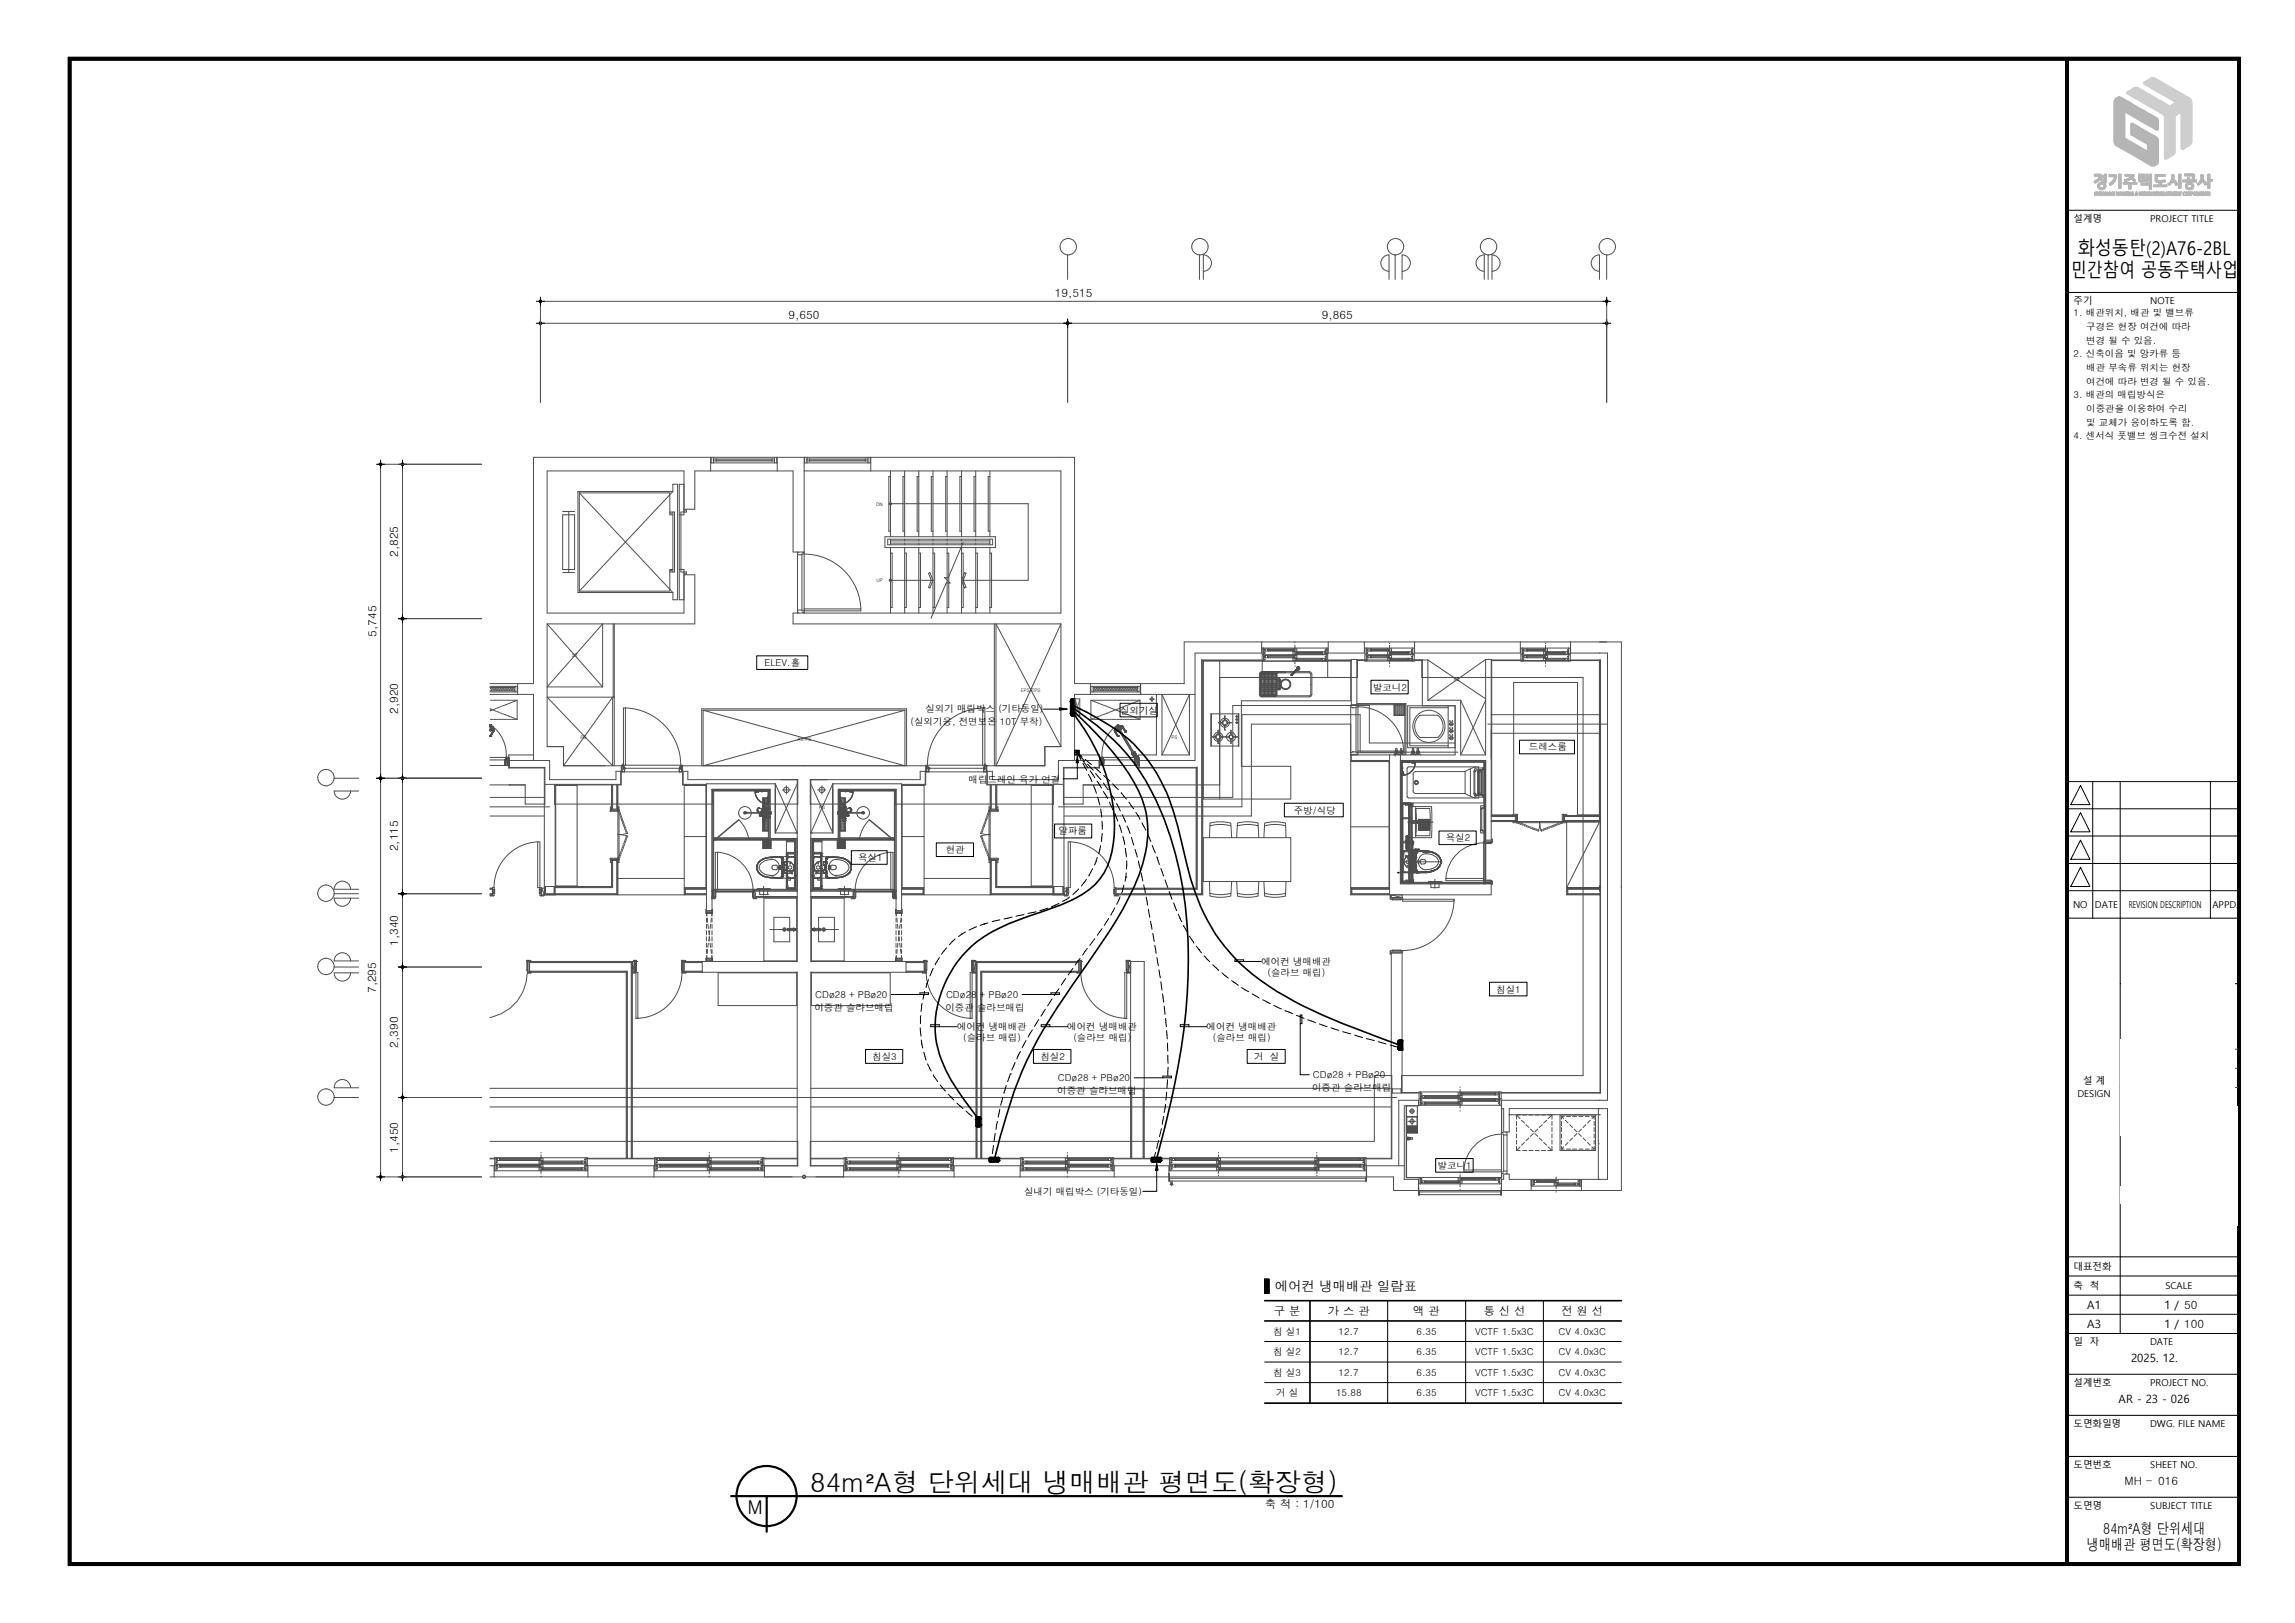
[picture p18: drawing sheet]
<svg xmlns="http://www.w3.org/2000/svg" width="420mm" height="297mm" viewBox="0 0 420 297" stroke-linecap="round" stroke-linejoin="round" font-family="sans-serif">
<defs><g id="words">
<text font-size="4.9" x="148.3" y="273">84m²A형 단위세대 냉매배관 평면도(확장형)</text>
<g font-size="3.5">
<text x="380.2" y="46.6">화성동탄(2)A76-2BL</text>
<text x="379" y="50.6">민간참여 공동주택사업</text>
<text x="136.8" y="277">M</text>
</g>
<g font-size="2.8">
<text x="384.9" y="280.7">84m²A형 단위세대</text>
<text x="381.9" y="283.7">냉매배관 평면도(확장형)</text>
</g>
<text font-size="2.4" x="233.4" y="236.2">에어컨 냉매배관 일람표</text>
<g font-size="2.1">
<text x="144.3" y="58.3">9,650</text>
<text x="193" y="54.3">19,515</text>
<text x="241.9" y="58.3">9,865</text>
<text x="72.8" y="101.9" transform="rotate(-90 72.8 101.9)">2,825</text>
<text x="68.9" y="116.5" transform="rotate(-90 68.9 116.5)">5,745</text>
<text x="72.8" y="130.6" transform="rotate(-90 72.8 130.6)">2,920</text>
<text x="72.8" y="155.8" transform="rotate(-90 72.8 155.8)">2,115</text>
<text x="72.8" y="173.1" transform="rotate(-90 72.8 173.1)">1,340</text>
<text x="68.8" y="181.7" transform="rotate(-90 68.8 181.7)">7,295</text>
<text x="72.8" y="191.7" transform="rotate(-90 72.8 191.7)">2,390</text>
<text x="72.8" y="210.9" transform="rotate(-90 72.8 210.9)">1,450</text>
<text x="382" y="239.5">A1</text>
<text x="396.1" y="239.5">1 / 50</text>
<text x="233.1" y="240.6">구 분</text>
<text x="243" y="240.6">가 스 관</text>
<text x="258.6" y="240.6">액 관</text>
<text x="271.5" y="240.6">통 신 선</text>
<text x="285.7" y="240.6">전 원 선</text>
<text x="382" y="243">A3</text>
<text x="396.1" y="243">1 / 100</text>
<text x="390" y="249.2">2025. 12.</text>
<text x="387.7" y="256.8">AR - 23 - 026</text>
<text x="231.5" y="275.9">축 척 : 1/100</text>
<text x="388.8" y="271.8">MH - 016</text>
</g>
<g font-size="1.7">
<text x="379.5" y="40.6">설계명</text>
<text x="393.5" y="40.6">PROJECT TITLE</text>
<text x="379.5" y="55.6">주기</text>
<text x="379.5" y="57.9">1. 배관위치, 배관 및 밸브류</text>
<text x="393.5" y="55.6">NOTE</text>
<text x="379.5" y="65.4">2. 신축이음 및 앙카류 등</text>
<text x="381.8" y="60.4">구경은 현장 여건에 따라</text>
<text x="381.8" y="62.9">변경 될 수 있음.</text>
<text x="381.8" y="67.9">배관 부속류 위치는 현장</text>
<text x="381.8" y="70.4">여건에 따라 변경 될 수 있음.</text>
<text x="379.5" y="72.9">3. 배관의 매립방식은</text>
<text x="381.8" y="75.4">이중관을 이용하여 수리</text>
<text x="381.8" y="77.9">및 교체가 용이하도록 함.</text>
<text x="379.5" y="80.4">4. 센서식 풋밸브 씽크수전 설치</text>
<text x="139.9" y="121.9">ELEV.홀</text>
<text x="169.4" y="130.4">실외기 매립박스 (기타동일)</text>
<text x="205" y="130.6">실외기실</text>
<text x="251.3" y="126.4">발코니2</text>
<text x="166.6" y="132.7">(실외기용, 전면보온 10T 부착)</text>
<text x="279.8" y="137.3">드레스룸</text>
<text x="177.2" y="143.3">매립드레인 육가 연결</text>
<text x="236.8" y="148.9">주방/식당</text>
<text x="193.7" y="152.7">알파룸</text>
<text x="264.6" y="153.9">욕실2</text>
<text x="157" y="157.5">욕실1</text>
<text x="173.1" y="156.1">현관</text>
<text x="379.4" y="166.1">NO</text>
<text x="383.4" y="166.1">DATE</text>
<text x="389.6" y="166.1">REVISION DESCRIPTION</text>
<text x="404.9" y="166.1">APPD.</text>
<text x="230.8" y="176.6">에어컨 냉매배관</text>
<text x="232" y="178.6">(슬라브 매립)</text>
<text x="149" y="185">이중관 슬라브매립</text>
<text x="149.2" y="182.6">CDø28 + PBø20</text>
<text x="173" y="185">이중관 슬라브매립</text>
<text x="173.1" y="182.6">CDø28 + PBø20</text>
<text x="273.8" y="181.6">침실1</text>
<text x="175.2" y="188.5">에어컨 냉매배관</text>
<text x="176.3" y="190.5">(슬라브 매립)</text>
<text x="195.3" y="188.5">에어컨 냉매배관</text>
<text x="196.4" y="190.5">(슬라브 매립)</text>
<text x="220.8" y="188.5">에어컨 냉매배관</text>
<text x="221.9" y="190.5">(슬라브 매립)</text>
<text x="159.6" y="193.9">침실3</text>
<text x="190.4" y="193.9">침실2</text>
<text x="193.6" y="197.8">CDø28 + PBø20</text>
<text x="229.5" y="193.9">거 실</text>
<text x="240.3" y="197.2">CDø28 + PBø20</text>
<text x="193.5" y="200.2">이중관 슬라브매립</text>
<text x="240.1" y="199.6">이중관 슬라브매립</text>
<text x="380.2" y="200.8">DESIGN</text>
<text x="381.2" y="198.3">설 계</text>
<text x="263.1" y="213.9">발코니1</text>
<text x="187.4" y="218.7">실내기 매립박스 (기타동일)</text>
<text x="379.5" y="232.4">대표전화</text>
<text x="379.5" y="235.9">축</text>
<text x="382.4" y="235.9">척</text>
<text x="396.3" y="235.9">SCALE</text>
<text x="233" y="244.3">침 실1</text>
<text x="245" y="244.3">12.7</text>
<text x="259.2" y="244.3">6.35</text>
<text x="270" y="244.3">VCTF 1.5x3C</text>
<text x="285.2" y="244.3">CV 4.0x3C</text>
<text x="233" y="248">침 실2</text>
<text x="233" y="251.8">침 실3</text>
<text x="245" y="248">12.7</text>
<text x="245" y="251.7">12.7</text>
<text x="259.2" y="248">6.35</text>
<text x="259.2" y="251.7">6.35</text>
<text x="270" y="248">VCTF 1.5x3C</text>
<text x="270" y="251.7">VCTF 1.5x3C</text>
<text x="285.2" y="248">CV 4.0x3C</text>
<text x="285.2" y="251.7">CV 4.0x3C</text>
<text x="379.5" y="246.1">일</text>
<text x="382.4" y="246.1">자</text>
<text x="393.5" y="246.1">DATE</text>
<text x="233.5" y="255.5">거 실</text>
<text x="244.5" y="255.5">15.88</text>
<text x="259.2" y="255.5">6.35</text>
<text x="270" y="255.5">VCTF 1.5x3C</text>
<text x="285.2" y="255.5">CV 4.0x3C</text>
<text x="379.5" y="253.6">설계번호</text>
<text x="393.5" y="253.6">PROJECT NO.</text>
<text x="379.5" y="261.1">도면화일명</text>
<text x="393.5" y="261.1">DWG. FILE NAME</text>
<text x="379.5" y="268.6">도면번호</text>
<text x="393.5" y="268.6">SHEET NO.</text>
<text x="379.5" y="276.1">도면명</text>
<text x="393.5" y="276.1">SUBJECT TITLE</text>
</g>
<g font-size=".9">
<text x="160.3" y="92.5">DN</text>
<text x="160.4" y="106.5">UP</text>
<text x="104.7" y="120.3">ST</text>
<text x="266" y="124.6">PS</text>
<text x="186.8" y="126.6">EPS/TPS</text>
<text x="106.2" y="135.2">PS</text>
<text x="145.9" y="135.6">AV/PS</text>
<text x="214.4" y="135.2">PS</text>
<text x="149.9" y="148.1">PS</text>
</g>
</g></defs>
<!-- layer: 0705 -->
<g fill="none" stroke="#4d4d4d" stroke-width=".18">
<path d="M230.9 117.5v2h-12.2v19.7h-10.3M231 119.8h12M231.2 119.6h.1M231.2 118.6v.3h.3v.1h-.3v.4h.3v.2h-.3v.5h.3v.1h-.3v.4h.3v.1h-.3v.3M231.4 120h5.9v.4h-5.9l.1-.1zM231.4 118.9v-.2h5.9v.4h-5.9v-.1M231.5 118.9v.1M232 118.8h4.8v.2h-4.8zM232 118.8v.2M232.2 118.7v.1M232.2 119v.1M232.2 120v.1"/>
<path d="M236.6 118.7v.1M236.6 119v.1M236.6 120v.1M236.8 118.8v.2M237 117.5v.1M237 118.1v3.4M237.2 119.4h4.9v.2h-4.9zM237.2 119.4v.2M237.3 119.3v.1M237.3 119.6v.1M241.9 119.3v.1M241.9 119.6v.1"/>
<path d="M242 119.4v.2M242.5 119.4v.2M242.6 119.4v-.1h-6v.4h6v-.1M242.7 119.6h.1M242.7 118.6v.3h-.2v.1h.2v.4h-.2v.2h.2v.5h-.2l.2 .1v.4h-.2l.2 .1v.3M243.1 117.5v2h6.6v-2M249.8 118.6h9v2.4h-9zM249.8 119.8h9M250 119.6h.1M250 118.6v.3h.3v.1h-.3v.4h.3v.2h-.3v.5h.3v.1h-.3v.4h.3v.1h-.3v.3M250.2 118.9v-.2h4.5v.4h-4.5v-.1M250.2 120h4.5v.4h-4.5l.1-.1z"/>
<path d="M250.3 118.9v.1M250.7 118.8h3.5v.2h-3.5zM250.9 118.8v.2M251 118.7v.1M251 119v.1M251 120v.1M253.9 118.7v.1M253.9 119v.1M253.9 120v.1M254.1 118.8v.2M254.3 117.6v.2M254.3 118.1v3.4"/>
<path d="M254.5 119.4h3.4v.2h-3.4zM254.5 119.4v.2M254.7 119.3v.1M254.7 119.6v.1M257.7 119.3v.1M257.7 119.6v.1M257.8 119.4v.2M258.3 119.4v.2M258.4 119.4v-.1h-4.5v.4h4.5v-.1M258.5 119.6h.1M258.5 118.6v.3h-.2v.1h.2v.4h-.2v.2h.2v.5h-.2l.2 .1v.4h-.2l.2 .1v.3M258.9 117.5v2h19.3v-2"/>
<path d="M278.3 118.6h9.1v2.4h-9.1zM278.3 119.8h9.1M278.6 119.6h.1M278.6 118.6v.3h.3v.1h-.3v.4h.2v.2h-.2v.5h.2v.1h-.2v.4h.2v.1h-.2v.3M278.8 120h4.4v.4h-4.4l.1-.1zM278.8 118.9v-.2h4.4v.4h-4.4v-.1M278.8 118.9v.1M279.3 118.8h3.4v.2h-3.4zM279.4 118.8v.2M279.5 118.7v.1M279.5 119v.1M279.5 120v.1"/>
<path d="M282.5 118.7v.1M282.5 119v.1M282.5 120v.1M282.6 118.8v.2M282.9 117.6v.2M282.9 118.1v3.4M283 119.4h3.4v.2h-3.4zM283.1 119.4v.2M283.2 119.3v.1M283.2 119.6v.1M286.2 119.3v.1M286.2 119.6v.1"/>
<path d="M286.4 119.4v.2M286.9 119.4v.2M286.9 119.4v-.1h-4.4v.4h4.4v-.1M287.1 119.6h.1M287.1 118.6v.3h-.2v.1h.2v.4h-.3v.2h.3v.5h-.2l.2 .1v.4h-.2l.2 .1v.3M287.4 117.5v2h5.4M294 117.5h-77.3v7.6h-20.1M89.7 134.6h.1M89.7 134.7h.1M89.7 129.7h.1M89.7 130.1h.1M89.7 132.9h.1"/>
<path d="M89.7 133.6h.1M89.7 132.8h.1M89.7 132.7h.1M89.7 133.5h.1M89.7 125.1h7.9M89.7 127.1h7.9v12.1M89.7 134.7h.2M89.7 133.6v.1M89.7 134.6v.1M89.7 138.6h3.3M89.7 139.1h2.9M89.7 125.6h4.9v1h-4.9"/>
<path d="M89.7 125.8h4.5M89.7 126.4h4.5M89.7 133h.1M89.7 132.6h.1M89.7 133.1h.1M89.7 133.4h.1M89.7 133.8h.1M89.7 133.7h.1M89.7 132.6v.1M89.7 133.5v.1M89.7 132.6l.1 .1M89.7 132.7v.1"/>
<path d="M89.7 133.7v.1M89.7 132.6a6.6 6.6 0 0 1 2.9 6M89.8 134.7h.1M89.8 133.5h.1M89.8 133.1h.1M89.8 133.6h.1M89.8 133.7h.1M89.8 132.9h.1M89.8 132.7h.1M89.8 132.8h.1M89.8 133.3h.1M89.8 133.4h.1"/>
<path d="M89.8 133h-.1l.2 .2M89.8 132.8h-.1M89.8 132.9h-.1M89.8 125.9l.2 .4M89.8 132.7v.1M89.8 132.9v.1M89.8 133v.1M89.8 133.6v.1M89.8 129.8h.2M89.8 128.1h.2M89.8 131.6h.2M89.8 133.7l-.1 .1"/>
<path d="M89.8 133l.1 .1M89.8 133h-.1M89.8 132.8l-.1 .1M89.8 132.7l-.1 .1M89.8 133.7h-.1M89.8 133.2h.1M89.8 133.6h-.1M89.8 133.5l-.1 .2M89.8 133.3l-.1 .2M89.8 133.2v.1M89.9 133.5h.1M89.9 133.4h.1"/>
<path d="M89.9 133.3h.1M89.9 133.5l.1 .1M89.9 134.7h.1M89.9 133.1h.1M89.9 133.2h.1M89.9 133.3v.1M89.9 133.3l.1 .1M89.9 133.4l-.1 .1M89.9 133.3l-.1 .1M89.9 133.2l-.2 .3M89.9 133h.1M89.9 133.4v.1"/>
<path d="M89.9 133.4l-.1 .2M89.9 133.1l-.1 .1M89.9 133.1l-.2 .4M89.9 133v.1M90 133.3h.1M90 133.6h.1M90 133.1h.1M90 133h.1M90 130h-.2M90 133.1l-.2 .2M90 133.2h.1M90 133.5h.1"/>
<path d="M90 133v.1M90 133.2v.1M90 133.5v.1M90 133.2l-.1 .3M90 133.3l-.1 .2M90 133.1l-.1 .2M90.1 133.2h.1M90.1 133.2v.1M90.1 133.3h.1M90.1 133.6h.1M90.1 133.5v.1M90.1 133.5h.1"/>
<path d="M90.1 133.1h.1M90.1 133.2l-.1 .1M90.1 133.4h.1M90.1 125.9l.2 .4M90.1 129.9h.1M90.1 128.1h.2M90.1 131.6h.2M90.1 133l-.1 .1M90.1 133.2l-.2 .2M90.1 133.1l-.1 .1M90.1 133.6v.3M90.1 133.9h.1"/>
<path d="M90.1 133.3v.1M90.1 133.4l-.1 .1M90.1 133.3l-.1 .3M90.1 133.3l.2 .2M90.1 133.9l-.4 .7M90.1 133.1l-.3 .6M90.2 133.4h.1M90.2 133.3l.1 .2M90.2 133.4h-.1M90.2 133.4l-.1 .2M90.2 129.9h-.1M90.3 133.5v.3"/>
<path d="M90.3 133.5h.1M90.3 133.8h.1M90.3 133.5l.1 .3M90.3 133.8l-.4 .9M90.3 133.9l-.4 .7M90.3 133.8l-.5 .9M90.3 130h.2M90.4 125.9l.2 .4M90.4 128.1h.2M90.4 131.6h.2M90.5 129.8h-.2M90.6 125.9l.2 .4"/>
<path d="M90.6 130.1l.2 .1M90.6 128.1h.2M90.6 131.6h.2M90.8 129.7h-.2M90.9 130.2l.2 .1M90.9 125.9l.2 .4M90.9 128.1h.2M90.9 131.6h.2M91.1 129.5l-.2 .1M91.2 130.3l.1 .1M91.2 125.9l.2 .4M91.2 128.1h.2"/>
<path d="M91.2 131.6h.2M91.3 129.4l-.1 .1M91.4 130.4l.2 .1M91.5 125.9l.2 .4M91.5 128.1h.2M91.5 131.6h.2M91.6 129.3l-.2 .1M91.7 130.5l.2 .1M91.8 125.9l.2 .4M91.8 128.1h.2M91.8 131.6h.2M91.9 129.2l-.2 .1"/>
<path d="M92 130.6l.2 .1M92.2 125.9l.2 .4M92.2 128.1h.2M92.2 131.6h.2M92.2 129.1l-.2 .1M92.3 130.7l.2 .1M92.4 139.8h.1M92.4 139.1h.1M92.4 139.3h.1M92.4 139.6h.1M92.4 139.1v1M92.4 139.8h.6"/>
<path d="M92.4 139.3h.6M92.4 139.6h.6M92.5 139.1h.1M92.5 125.9l.2 .4M92.5 128.1h.2M92.5 131.6h.2M92.5 129l-.2 .1M92.6 138.6h.1M92.6 138.7h.1M92.6 130.8l.2 .1M92.6 139.1h.1M92.6 138.8h.1"/>
<path d="M92.6 139h.1M92.6 138.6v.1M92.6 138.7v.4M92.7 139.1h.1M92.7 138.8h.1M92.7 139h.1M92.7 138.7h.1M92.7 138.6h.1M92.7 139.1h.3M92.7 138.6v.4M92.7 138.7h.3M92.7 139h.3"/>
<path d="M92.8 125.9l.2 .4M92.8 128.9l-.2 .1M92.8 128.1h.2M92.8 131.6h.2M92.8 138.6h.1M92.8 138.7h.1M92.8 138.6v.1M92.9 130.9l.2 .1M92.9 139.8h.1M92.9 139h.1M92.9 139.8l.1 .1M92.9 139.3l.1 .2"/>
<path d="M93 139.9h.1M93 140h.1M93 139.8h.1M93 139.5h.1M93 139.4h.1M93 139.1h.1M93 139.3h.1M93 139.6h.1M93 139h.1M93 138.8h.1M93 138.6h.1M93 138.7h.1"/>
<path d="M93 138.6v.4M93 139.1v.2M93 139.4v.6M93 140h-.1M93 138.6v.8M93 139.5v.3M93 139.9v.1M93.1 125.9l.2 .4M93.1 128.1h.2M93.1 131.6h.2M93.1 139.2h7.5v3.5h12.1v-1.6h1M93.1 131l.2 .1"/>
<path d="M93.2 139.2v1.2h6.5v6.7h-3.6v-3.5h-6.4M93.3 128.6l-.4 .3M93.4 125.9l.2 .4M93.4 128.1h.2M93.4 131.6h.2M93.4 131.1l.2 .1M93.6 128.5l-.2 .1M93.7 125.9l.1 .4M93.7 131.3h.2M93.7 128.1h.1M93.7 131.6h.1M93.9 128.4l-.2 .1"/>
<path d="M93.9 125.9l.2 .4M93.9 128.1h.2M93.9 131.6h.2M94 131.4h.2M94.2 128.3l-.2 .1M94.2 125.6v1M94.2 131.5h.2M94.2 128.1h.2M94.2 131.6h.2M94.4 128.2l-.2 .1M94.5 131.6h.1M94.5 128.1h.1"/>
<path d="M94.6 128.1v.2M94.6 128.4v.2M94.6 128.8v.2M94.6 129.1v.2M94.6 129.4v.2M94.6 129.7v.2M94.6 130v.1M94.6 130.2v.2M94.6 130.5v.2M94.6 130.8v.2M94.6 131.1v.2M94.6 131.4v.2"/>
<path d="M94.6 128.1l-.1 .1M94.7 125.1v2M97.6 138.1h-4.5v2.4h6.5v23.3l-.5-1.3M100.1 136.6h3v3.5h10.6v3.5h-12.1v20.2M113.9 139.9h.2M114 139.8v.4M114.5 129.5a10.5 10.5 0 0 1 10.1 10.7M179.8 129.5a10.5 10.5 0 0 0-10.1 10.7h.1v.5M180.1 139.9h.3M180.3 139.8v.4h-.2M194.2 136.6h-3v3.5h-10.6v3.5h12.1v20.2M196.6 138.1h4.6v2.4h-6.5v23.3l.5-1.3"/>
<path d="M199.5 125.1v2M199.6 125.6h9v1h-9zM199.6 128.1h.1M199.6 131.6h.1M199.6 128.1v.2M199.6 128.4v.2M199.6 128.8v.2M199.6 129.1v.2M199.6 129.4v.2M199.6 129.7v.2M199.6 130v.1M199.6 130.2v.2"/>
<path d="M199.6 130.5v.2M199.6 130.8v.2M199.6 131.1v.2M199.6 131.4v.2M199.6 128.1l.2 .1M199.8 131.6h-.2M199.8 128.1h.3M199.8 131.6h.3M199.8 128.2l.3 .1M200.1 125.8h8.1M200.1 126.4h8.1M200.1 125.6v1"/>
<path d="M200.1 131.5h-.3M200.2 128.1h.2M200.2 131.6h.2M200.2 128.3l.2 .1M200.4 125.9l-.2 .4M200.4 131.4h-.2M200.4 128.4l.2 .1M200.5 128.1h.2M200.5 131.6h.2M200.6 131.3h-.2M200.7 125.9l-.2 .4M200.7 128.5l.5 .3"/>
<path d="M200.8 128.1h.2M200.8 131.6h.2M201 125.9l-.2 .4M201.1 128.1h.2M201.1 131.6h.2M201.1 139.2v1.2h-6.5v6.7h3.6v-3.5h25M201.2 131l-.5 .2M201.2 139.2h-7.5v3.5h-12.1v-1.6h-1M201.3 125.9l-.2 .4M201.3 128.8l.2 .1M201.3 139.9h.1M201.3 140h.1"/>
<path d="M201.3 139.8h.1M201.3 139.5h.1M201.3 138.8h.1M201.3 138.6h.1M201.3 139.1h.1M201.3 139.3h.1M201.3 139.6h.1M201.3 139h.1M201.3 138.7h.1M201.3 138.6h7M201.3 139.1h.4M201.3 139.8h.6"/>
<path d="M201.3 138.6l.1 .8M201.3 138.7h.4M201.3 139.3h.6M201.3 139.6h.6M201.3 139h.4M201.3 139.5v.3M201.3 139.9v.1M201.4 140h.1M201.4 139.8h.1M201.4 139.9h.1M201.4 139.5h.1M201.4 139.4h.1"/>
<path d="M201.4 139h.1M201.4 128.1h.2M201.4 131.6h.2M201.4 139.3v.2M201.4 139.8v.1M201.4 140v.1M201.5 138.6h.1M201.5 138.7h.1M201.5 130.9l-.2 .1M201.5 138.6v.1M201.5 128.9l.2 .1M201.6 125.9l-.2 .4"/>
<path d="M201.6 139h.1M201.6 138.8h.1M201.7 138.6h.1M201.7 138.8h.1M201.7 139h.1M201.7 139.1h.1M201.7 138.7h.1M201.7 128.1h.1M201.7 131.6h.1M201.7 138.6v.4M201.7 139.1h6.2M201.7 130.8l-.2 .1"/>
<path d="M201.7 139v.1M201.7 138.7v.1M201.8 139.1h.1M201.8 125.9l-.1 .4M201.8 129l.2 .1M201.9 139.1h.1M201.9 139.8h.1M201.9 139.3h.1M201.9 139.6h.1M201.9 128.1h.2M201.9 131.6h.2M201.9 139.1v1"/>
<path d="M202 130.7l-.2 .1M202.1 129.1l.2 .1M202.1 125.9l-.2 .4M202.2 128.1h.2M202.2 131.6h.2M202.3 130.6l-.2 .1M202.4 129.2l.2 .1M202.4 125.9l-.2 .4M202.5 128.1h.2M202.5 131.6h.2M202.6 130.5l-.2 .1M202.6 129.3l.2 .1"/>
<path d="M202.7 125.9l-.2 .4M202.8 130.4l-.2 .1M202.8 128.1h.2M202.8 131.6h.2M202.9 129.4l.5 .2M203 125.9l-.2 .4M203.1 128.1h.3M203.1 131.6h.3M203.4 125.9l-.3 .4M203.4 130.2l-.5 .2M203.5 128.1h.2M203.5 131.6h.2"/>
<path d="M203.5 129.7h.2M203.7 125.9l-.2 .4M203.7 130.1l-.2 .1M203.8 128.1h.2M203.8 131.6h.2M203.8 129.8h.2M204 133.8h.1M204 133.5v.3M204 133.8l.5 .9M204 133.9l.4 .7M204 125.9l-.2 .4M204 130h-.2"/>
<path d="M204 133.5h.1M204 133.9l.5 .7M204.1 133.5h.1M204.1 128.1h.2M204.1 131.6h.2M204.1 129.9h.2M204.1 133.4h.1M204.1 133.4l.1 .2M204.2 133.3h.1M204.2 133.4h.1M204.2 133.9h.1M204.2 133.6h.1"/>
<path d="M204.2 133.1h.1M204.2 133.3l.1 .3M204.2 133.3l-.2 .2M204.2 133.3v.1M204.2 133.9l.5 .7M204.2 133.9l.4 .7M204.2 133.4h-.1M204.2 133.4v.1M204.2 133.1l.3 .6M204.2 133.6v.3M204.2 133.2h.1M204.2 133.5v.1"/>
<path d="M204.2 133.5h.1M204.2 133.5l.1 .1M204.2 133.4l.1 .1M204.2 133.4l-.1 .1M204.3 133.2h.1M204.3 133.5h.1M204.3 133.3h.1M204.3 133.3h-.1M204.3 133.1h.1M204.3 133h.1M204.3 125.9l-.2 .4M204.3 133v.2"/>
<path d="M204.3 133.2v.1M204.3 133.2l.1 .3M204.3 133.3l.1 .2M204.3 129.9h-.2M204.3 133.2l.1 .2M204.3 133.6h.1M204.3 133.6h-.1M204.3 130h.2M204.3 133.1l.1 .2M204.4 133.4h.1M204.4 133.6h.1M204.4 133.1h.1"/>
<path d="M204.4 133h.1M204.4 128.1h.2M204.4 131.6h.2M204.4 133.4v.1M204.4 133.1l.1 .2M204.4 133.4l.1 .2M204.4 133.1l.2 .4M204.4 133l-.1 .1M204.4 133.5h.1M204.4 133.3h.1M204.4 133.5l-.1 .1M204.4 133.2h.1"/>
<path d="M204.4 133.3l.1 .1M204.4 133v.1M204.4 133.3v.1M204.4 133.3h-.1M204.4 133.5v.1M204.4 133.4l.2 .1M204.4 133.2l.2 .3M204.5 133.4h.1M204.5 134.7h.1M204.5 133.3h.1M204.5 133.1h.1M204.5 132.7h.1"/>
<path d="M204.5 133.2h.1M204.5 133.4h-.1M204.5 133.1h-.1M204.5 133.3l-.2 .1M204.5 133.4l.1 .1M204.5 133.2v.1M204.5 133.6h.1M204.5 133.7h.1M204.5 132.9h.1M204.5 133h.1M204.5 132.8h.1M204.5 133.1l-.1 .1"/>
<path d="M204.5 133.3v.1M204.5 129.8h-.2M204.5 132.7v.1M204.5 132.9v.1M204.5 133.3l.1 .2M204.5 132.9l.1 .1M204.5 132.8l.1 .1M204.6 133.5h.1M204.6 133h.1M204.6 133.6h.1M204.6 132.9h.1M204.6 132.7h.1"/>
<path d="M204.6 132.8h.1M204.6 133.4h.1M204.6 132.9l-.1 .1M204.6 125.9l-.2 .4M204.6 132.6l-.1 .1M204.6 133l-.2 .1M204.6 132.9h-.1M204.6 132.7l-.1 .1M204.6 132.6h.1M204.6 132.7v.1M204.6 132.6a6.6 6.6 0 0 0-2.9 6M204.6 134.7h.1"/>
<path d="M204.6 133.5l-.1 .1M204.6 132.9v.1M204.6 133.6l-.1 .1M204.6 132.6l.5 .9M204.6 133.5v.1M204.6 132.7l.1 .1M204.6 130.1l.2 .1M204.6 132.8v.1M204.6 132.9l.3 .4M204.6 132.8l.3 .5M204.6 132.9l.1 .2M204.7 134.6h.1"/>
<path d="M204.7 132.8h.1M204.7 133h.1M204.7 133.1h.1M204.7 128.1h.2M204.7 131.6h.2M204.7 133l-.2 .1M204.7 134.6l-.1 .1M204.7 132.8l.1 .2M204.7 132.8l.1 .3M204.7 133l-.3 .2M204.7 133l.2 .3M204.7 133.6l2.6 4.2 .2-.1"/>
<path d="M204.7 133.2h.1M204.7 133.6l2.6 4.2M204.8 132.9h.1M204.8 133.1h.1M204.8 133.2h.1M204.8 133.2v.1M204.8 133.5l2.5 4.3M204.8 132.9l.2 .3M204.8 133.1l.1 .2M204.8 133h.1M204.8 133.3h.1M204.8 133v.1"/>
<path d="M204.8 129.7h-.2M204.8 133.1l.2 .2M204.9 133.1h.1M204.9 133h.1M204.9 132.9h.1M204.9 132.9h-.1M204.9 133.3h.1M204.9 133.4h.1M204.9 133l-.1 .1M204.9 132.9l.2 .2M204.9 125.9l-.2 .4M204.9 130.2l.2 .1"/>
<path d="M204.9 133.3l-.3 .2M204.9 133.4l-.3 .1M204.9 133.2h.1M204.9 128.1h.2M204.9 131.6h.2M204.9 133.4l2.6 4.3M204.9 132.9l.1 .2M204.9 133.3v.1M204.9 133.4l-.2 .2M204.9 133.4l.1 .1M204.9 133.3l.1 .1M205 133.2h.1"/>
<path d="M205 132.9h-.1M205 132.9h.1M205 133.5h.1M205 133.4h.1M205 133.3h.1M205 133.4l.1 .1M205 133.3v.2M205 132.9l.1 .1M205 133.3v.1M205 133.3h-.1M205 133.1h.1M205 133.4v.1"/>
<path d="M205.1 133.1h.1M205.1 133.1l-.1 .1M205.1 133h.1M205.1 132.9h-.1M205.1 132.9h.1M205.1 133.5h.1M205.1 132.9v.1M205.1 129.5l-.2 .1M205.1 133.5h-.1M205.1 132.8h.1M205.1 132.8l.4 .1M205.1 132.8l-.2 .1"/>
<path d="M205.1 125.9l-.2 .4M205.1 133l-.1 .1M205.2 132.9l.2 .1M205.2 133.1l.2 .1M205.2 133l.2 .1M205.2 133.1h.1M205.2 133.1h-.1M205.2 130.3l.2 .1M205.2 128.1h.2M205.2 131.6h.2M205.4 132.9l-.2-.1 .3 .1M205.4 133h.1"/>
<path d="M205.4 133l.5 .8M205.4 133.1l.5 .8M205.4 133.2l.5 .7M205.4 125.9l-.2 .4M205.4 130.4l.2 .1M205.5 132.9h.1M205.5 132.9l.5 .9M205.5 133l.4 .7M205.5 132.9l-.1 .1M205.5 128.1h.2M205.5 131.6h.2M205.6 129.3l-.4 .2"/>
<path d="M205.7 125.9l-.2 .4M205.7 130.5l.2 .1M205.8 128.1h.2M205.8 131.6h.2M205.9 133.9h.1M205.9 133.8h.1M205.9 133.8v.1M205.9 129.2l-.2 .1M206 133.8h.1M206 133.8l-.1 .1M206 130.6l.2 .1M206 125.9l-.2 .4"/>
<path d="M206.1 128.1h.2M206.1 131.6h.2M206.2 129.1l-.2 .1M206.3 130.7l.2 .1M206.3 125.9l-.2 .4M206.5 128.1h.2M206.5 131.6h.2M206.5 129l-.2 .1M206.6 130.8l.2 .1M206.7 125.9l-.2 .4M206.8 128.1h.2M206.8 131.6h.2"/>
<path d="M206.8 128.9l-.2 .1M206.9 130.9l.2 .1M207 125.9l-.2 .4M207.1 128.1h.2M207.1 131.6h.2M207.1 128.8l-.2 .1M207.1 138h.1M207.1 131l.2 .1M207.1 138l.4 .6M207.2 138h.1M207.2 137.9h.1M207.2 138l.1 .2"/>
<path d="M207.2 137.9v.1M207.2 138l.2 .5M207.2 137.9l-.1 .1M207.3 138.2h.1M207.3 138h.1M207.3 137.9h.1M207.3 125.9l-.2 .4M207.3 138l.1 .1M207.3 137.9l-.1 .1M207.3 138.3h.1M207.3 128.6l-.2 .2M207.3 137.9v.1"/>
<path d="M207.3 138.2v.1M207.3 138l.2 .4M207.3 138l.2 .3M207.3 137.9l.2 .4M207.4 138.2h.1M207.4 138.1h.1M207.4 138h.1M207.4 128.1h.2M207.4 131.6h.2M207.4 138v.1M207.4 138.1v.1M207.4 138.2l.1 .2"/>
<path d="M207.4 138.5h.1M207.4 131.1l.2 .1M207.4 138.1l.1 .3M207.4 138.5h.2M207.5 138.6h.1M207.5 138.5h.1M207.5 137.6h.1M207.5 137.7h.1M207.5 138.2h.1M207.5 138.3h.1M207.5 138.4v.1M207.5 138.5v.1"/>
<path d="M207.5 138.4h.1M207.5 137.8h.1M207.5 137.6l.2 .1M207.5 137.7l-.2 .1M207.5 137.8l-.2 .1M207.5 137.6v.1M207.5 137.7l.2 .4M207.6 138.4h.1M207.6 137.8h.1M207.6 138.5h.1M207.6 137.5h.1M207.6 137.6h.1"/>
<path d="M207.6 137.9h.1M207.6 138.3h.1M207.6 137.8l.2 .5M207.6 125.9l-.2 .4M207.6 137.6l-.1 .1M207.6 137.7v.1M207.6 137.7h.1M207.6 137.8l.3 .5M207.6 137.5l-.1 .1M207.6 137.8l-.3 .1M207.6 137.5l.5 .9M207.6 137.7l-.1 .1"/>
<path d="M207.6 137.8l.2 .3M207.6 138.8h.1M207.6 138h.1M207.6 138.7h.1M207.6 138.4v.1M207.6 138.3l-.1 .1M207.6 128.5l-.2 .1M207.6 138.2h.1M207.6 137.8l.1 .2M207.6 137.8l.2 .2M207.7 138.8h.1M207.7 138.7h.1"/>
<path d="M207.7 138.3h.1M207.7 137.7h.1M207.7 138h.1M207.7 139.8h.1M207.7 139.1h.1M207.7 139.3h.1M207.7 139.6h.1M207.7 128.1h.2M207.7 131.6h.2M207.7 139.8h.6M207.7 139.3h.6M207.7 139.6h.6"/>
<path d="M207.7 138.7v.1M207.7 139.1v1M207.7 131.3h.2M207.7 137.7l.1 .3M207.7 138.6h.1M207.7 138.2h.1M207.7 138.1h.1M207.7 138.6v.1M207.7 138.3l-.1 .1M207.7 138v.1M207.7 138.1l-.2 .2M207.8 138.8h.1"/>
<path d="M207.8 138.7h.1M207.8 138.9h.1M207.8 138.3h.1M207.8 138.4h.1M207.8 138h.1M207.8 139.1h.1M207.8 138.7l-.2 .1M207.8 138.2l-.1 .1M207.8 138.3l-.1 .1M207.8 138l.1 .3M207.8 138.1l-.3 .2M207.8 139h.1"/>
<path d="M207.8 138.6h.1M207.8 138.6v.4h.5M207.8 138.6v.3M207.8 138.6h.2M207.8 139h.2M207.9 139h.1M207.9 138.7h.1M207.9 138.3h.1M207.9 139.1h.1M207.9 138.6h.1M207.9 138.7h.4M207.9 125.9l-.2 .4"/>
<path d="M207.9 138.6v.4M207.9 128.4l-.2 .1M207.9 138.3l-.1 .1M207.9 138.3v.1M207.9 138.8h.1M207.9 138.4h.1M207.9 138.5h.1M207.9 139.1h.4M207.9 138.3l.1 .1M207.9 139v.1M207.9 138.7v.1M208 138.6h.1"/>
<path d="M208 138.5h.1M208 138.4h.1M208 138.3h.1M208 139h.1M208 128.1h.1M208 131.6h.1M208 138.4v.1M208 131.4h.2M208 138.3v.1M208.1 138.5h.1M208.1 138.6h.1M208.1 138.4h.1"/>
<path d="M208.1 138.4l-.1 .1M208.1 138.5v.1M208.1 138.5l-.1 .1M208.1 138.7h.1M208.1 125.9l-.1 .4M208.1 138.6v.1M208.2 128.3l-.2 .1M208.2 139.8h.1M208.2 139h.1M208.2 139.8l.1 .1M208.2 128.1h.2M208.2 131.6h.2"/>
<path d="M208.2 139.3l.1 .2M208.2 139.4h.1M208.2 125.6v1M208.2 131.5h.2M208.3 139.9h.1M208.3 140h.1M208.3 139.8h.1M208.3 139.5h.1M208.3 139.4h.1M208.3 138.8h.1M208.3 138.6h.1M208.3 139.1h.1"/>
<path d="M208.3 139.3h.1M208.3 139.6h.1M208.3 139h.1M208.3 138.7h.1M208.3 138.6v.8M208.3 139.5v.3M208.3 139.9v.1M208.4 128.2l-.2 .1M208.5 139.2v1.2h10.5v22.2h-14.8M208.5 128.1h.1M208.5 131.6h.1M208.6 128.1v.2"/>
<path d="M208.6 128.4v.2M208.6 128.8v.2M208.6 129.1v.2M208.6 129.4v.2M208.6 129.7v.2M208.6 130v.1M208.6 130.2v.2M208.6 130.5v.2M208.6 130.8v.2M208.6 131.1v.2M208.6 131.4v.2M208.6 128.1l-.1 .1"/>
<path d="M208.7 125.1v2M210.3 127.9h1M210.8 127.4v1M211.6 127.1v11h-3.2v2.4h10.5v22h-14.7M212.6 138.1h5.1M212.6 138.1l5.1-11v11M212.6 138.1v-11l5.1 11M218.7 127.1h-22.1v12.1M219.9 120.7v42.8h-15.7M220.2 121h27v7.2h-20v12h9v6h-16zM221.6 130.6h5.1v5.9h-5.1zM221.7 130.6v5.9"/>
<path d="M223.2 121v25.2M226.6 130.6v5.9M230.5 127.1v.2l.4 .2M230.5 123.4v3.7M230.7 127.1l.2 .3M230.7 123.5v3.6l.2 .2M230.7 123.3h.1M230.7 123.5h.1M230.7 125.1h.4M230.7 125.8h.4M230.7 126.5h.4M230.7 126.2h.4"/>
<path d="M230.7 125.9h.4M230.7 125.5h.4M230.7 125.4h.4M230.7 124.3h.4M230.7 123.9h.4M230.8 123.6v3.3M230.9 126.9l.2 .2zM230.9 123.6v3.3M230.9 123.1l-.2 .3M230.9 122.9l-.4 .2v.3M230.9 123l-.2 .3v3.9l.2 .2M230.9 123.1l-.2 .2"/>
<path d="M230.9 123.4l.2-.1-.2 .3zM230.9 123.1h8.7l.3 .3M230.9 123h2.5l.3 .3M230.9 123.1h2.5l.2 .2M230.9 122.9h8.7M230.9 127.3h2.5M231 123.2l-.3 .2M231 123.1l-.3 .2M231 123.2h2.4l.2 .2M231 123.2l2.4-.1 .2 .2M231 120.9h-10.9v42.9h-15.9M231 120.8h-11v42.9h-15.8"/>
<path d="M231 124v-5.4h12v5.4M231.1 127.1h.1M231.1 123.3h.1M231.1 123.4h.1M231.1 123.2v4.1M231.2 125.1h.2M231.2 127.1h.2M231.2 125.8h.2M231.2 126.5h.2M231.2 126.2h.2M231.2 125.9h.2M231.2 125.5h.2"/>
<path d="M231.2 125.4h.2M231.2 124.3h.2M231.2 123.9h.2M231.2 123.2v4.1M231.2 123.3h.2M231.2 123.4h.2M231.2 120.8h.1M231.4 123.2v4.1M231.4 125.1h1.5M231.4 127.1h1.5M231.4 125.8h1.5M231.4 126.5h1.5"/>
<path d="M231.4 126.2h1.5M231.4 125.9h1.5M231.4 125.5h1.5M231.4 125.4h1.5M231.4 124.3h1.5M231.4 123.9h1.5M231.4 123.3h1.5M231.4 123.4h1.5M231.6 123.2v4.1M231.9 123.2v4.1M232 120.2h4.8M232 120.1v.2"/>
<path d="M232.2 120.4l-.2-.1v-.2h4.8v.2l-.2 .1M232.2 123.2v4.1M232.4 123.2v4.1M232.7 123.2v4.1M232.9 123.2v4.1M232.9 125.1h.2M232.9 127.1h.2M232.9 125.8h.2M232.9 126.5h.2M232.9 126.2h.2M232.9 125.9h.2M232.9 125.5h.2"/>
<path d="M232.9 125.4h.2M232.9 124.3h.2M232.9 123.9h.2M232.9 123.3h.2M232.9 123.4h.2M233.1 123.2v4.1M233.2 125.1h.4M233.2 127.1h.1M233.2 125.8h.4M233.2 126.5h.4M233.2 126.2h.4M233.2 125.9h.4"/>
<path d="M233.2 125.5h.4M233.2 125.4h.4M233.2 124.3h.4M233.2 123.9h.4M233.2 123.2v4.1M233.2 123.3h.1M233.2 123.4h.1M233.3 123.4l.2 .2v3.3l-.2 .2 .2-.2v-3.3zM233.4 127.3l.2-.1-.2 .2h-2.5M233.6 124.8h.1M233.6 125.6v.1M233.6 123.5v3.5l-.2 .3"/>
<path d="M233.6 123.3h.1M233.7 126v.2h.4M233.7 127.2l-.3 .2h-2.5M233.7 123.3v3.9M233.7 124.4h.6M233.7 126h.6M233.7 126l.2 .2M233.9 124.4v1.6M233.9 124.3l-.2 .2M234.1 124.2l.3 .3v1.5l-.3 .2M234.1 124.3l.2 .2v1.5l-.2 .2M234.1 124.2l-.4 .1v.2"/>
<path d="M234.1 124.4h.1M234.1 126h.1M234.1 124.4v1.6M236.2 123.5l.2 .1zM236.3 123.4l-.1 .1zM236.3 123.6h.2zM236.3 123.4l.1 .2M236.4 123.4l.1 .1zM236.4 123.4v.1M236.4 123.4h.1M236.4 123.5h.1l-.1 .1M236.4 123.5v.1"/>
<path d="M236.4 123.4h-.1h.1M236.5 123.5h.1M236.6 120.5h6l-.1 .1 .1 .3h-6zM236.8 120.1v.2M237 121.8v.1M237.2 122.8l.3-.3-.3 .3M237.2 122.5l-.8 .9 .8-.9M237.2 122.5l.2 .2-.9 .8-.1-.1zM237.2 122.5l.1-.1 .1 .2zM237.2 122.5l.2-.2 .1 .2-.1 .2zM237.2 120.8h4.8M237.2 120.6h4.8"/>
<path d="M237.2 120.6v.2M237.3 122.2h.1l-.1 .2zM237.3 122.4l.2 .1-.1 .1zM237.3 122.4l.1-.1-.2 .2zM237.3 120.5l-.1 .1v.2l.1 .1M237.4 122.3l.1 .2-.3 .3-.1-.1zM237.4 122.3l-.3 .4 .3-.4M237.4 122.7l-.9 .8 .9-.8M237.4 122.3l-.3 .4M237.4 122.2v.1M237.4 122.3l.1 .2M237.4 122h.3l-.1 .1z"/>
<path d="M237.4 122v.2h-.1zM237.5 122.5l.2 .1h-.3zM237.5 122.5l-.1 .2zM237.6 122.5l.2-.1-.1 .2zM237.6 122.1l-.2 .1M237.6 122.1l.1 .2-.2 .2M237.7 122l.1 .2h-.1zM237.7 122.2h.1v.2zM239.6 122.9l.2 .1 .3 .4M239.9 123.4l-.1 3.9h-8.9M240.1 123.4v3.7l-.3 .4h-8.9M241.9 120.5l.2 .1v.2l-.2 .1"/>
<path d="M242 120.6v.2M242.7 120.8h.1M243 120.8h4.3M243 120.9h4.3M247.2 138h1.3v-8.9h-1.3v33.3h7v-23.1h-7M247.2 132.5h-18.2v16.8h-34.3M247.2 139.4h7.1M247.2 129.4l.3 .1M247.3 138.1v1.1h7M247.5 129.5h.1M247.5 137.6h.1M247.5 129.5h.7"/>
<path d="M247.5 137.6l-.3 .1M247.5 137.6h.7M248.2 129.4a8.4 8.4 0 0 1 8.7 8.3h-8.7zM248.3 120.8h13M248.3 120.9h1.5M248.3 129v-8.3h-1v8.3h9.8v9.1M248.3 128.8h9v9.3M248.4 120.8v3.2h-25.2M248.5 137.4h8.4M250 120.8h.1M250.9 120.2h3.2M250.9 120.1v.2"/>
<path d="M251 120.4l-.3-.1v-.2h3.5v.2l-.3 .1M254.1 120.1v.2M254.3 121.8v.1M254.3 138.1v25.7M254.5 120.6v.2M254.5 120.6h3.3M254.7 120.5l-.2 .1v.2l.2 .1M255.1 129v1.9h2M255.2 129h1.8v1.9h-1.8zM255.3 129.2h.2v1.5h-.2zM255.3 137.9v.5M255.4 137.7h.1"/>
<path d="M255.4 137.7v.1M255.4 137.9v.1M255.4 137.5v.1M255.5 137.8h.1M255.5 137.5h.1M255.6 137.5h-.1M255.6 137.8h-.1M255.6 137.8h.1M255.6 137.5h.1M255.7 137.5v.1M255.7 137.4l-.2-.5-.1 .6M255.7 129.2h.1v1.5h-.1z"/>
<path d="M255.7 137.9v.1M255.7 137.4v.1M255.7 137.7v.1M255.7 137.7h.1M256 138.1h.1M256 138.1l-.8-.1-.1 .1M256 129.2h.2v1.5h-.2zM256.2 137.7h.1M256.3 137.7v.1M256.3 139.2h15.6v22.5M256.3 138.1v23.6h16.6l-1.3-.2M256.3 137.1l.1-.2 .2 .2"/>
<path d="M256.3 137.5v.1M256.3 137.8h.1M256.3 137.5h.1M256.3 137.1v.4M256.3 137.9v.1M256.4 129.2h.1v1.5h-.1zM256.5 137.5h-.1M256.5 137.8h-.1M256.5 137.8h.1M256.5 137.5h.1M256.5 137.4l.1 .1M256.5 137.1v.3"/>
<path d="M256.5 137.9v.1M256.6 137.5v.1M256.6 137.7v.1M256.6 137.7h.1M256.6 139.5h.1M256.6 139.5v2.4M256.7 129.2h.2v1.5h-.2zM256.8 138l.1 .1M256.8 138l-.8 .1M257.7 139.5h.1M257.7 120.5l.2 .1v.2l-.2 .1M257.7 139.5v.1"/>
<path d="M257.8 139.5l-.1 .1M257.8 120.6v.2M258.3 120.8l.1-.3h-4.5v.4h4.5v-.1M258.4 137.7h.1M258.4 139.5h.1M258.4 139.5v.1M258.4 137.7l.1 .1M258.4 139.6h.1M258.4 137.4v.1M258.5 137.5l-.1 .1M258.5 137.8h.1M258.5 137.5h.1"/>
<path d="M258.5 139.6h.1M258.5 137.9v.1M258.5 120.8h.1M258.5 139.5h.1M258.5 139.5l-.1 .1M258.6 137.5h-.1M258.6 137.8h-.1M258.7 137.8h.1M258.7 137.5h.1M258.7 137.5l.1 .1M258.7 137.1l-.2-.1-.1 .4M258.7 137.4l.1 .1"/>
<path d="M258.7 139.6h.2a2.13 2.13 0 0 1-2 2.3l-.1-.1M258.7 139.7h.1M258.7 137.1v.3M258.7 137.9v.1M258.7 139.7h.2M258.8 137.7l-.1 .1M258.8 137.7h.1M258.8 139.6h-.1l.1 .1M258.8 120.9h1.5M259 138v.1M259 139.7a2.33 2.33 0 0 1-2.1 2.1M259 138h-.8l-.1 .1"/>
<path d="M259 139.7h-.1M259 138.1h.1M259 139.5a2.4 2.4 0 0 1-2.4 2.4M259.3 137.7h.1M259.3 137.7l.1 .1M259.3 137.1v.4M259.3 137.9v.1M259.4 137.1l.2-.1 .1 .5M259.4 137.5l-.1 .1M259.4 137.8h.1M259.4 137.5h.1M259.5 137.5h-.1"/>
<path d="M259.5 137.8h-.1M259.6 137.8h.1M259.6 137.5h.1M259.6 137.9v.1M259.6 137.5v.1M259.6 137.4h.1M259.6 137.7v.1M259.7 137.7h.1M259.8 138l-.8 .1M259.8 130.9h3.3M259.8 134.9h3.3M259.9 138v.1"/>
<path d="M259.9 130.9a2.6 2.6 0 0 0 0 4M259.9 138.1h.1M260.2 120.8v3.2h28.1M260.3 120.8v8.4M261.3 128.1h6M261.3 120.8v7.3M261.3 120.8l10.6 7.1M263.1 130.9a2.6 2.6 0 0 1 0 4M265 129.5h-7v7h7M265 129.2v7.6M265.3 133.7h.6v.1h-.6zM265.3 132.5h.6v.1h-.6z"/>
<path d="M265.3 135h.6v.1h-.6zM266.3 136h-15.7v-6.9h-25v16.8h-30.9M266.3 136.8h-8.7v-7.6h8.7v8.9h-19.1M266.8 137.6h-17.9v-6.8h-21.6v16.8h-33.6M267.3 138.1h4.6M267.3 128.1l4.6 10M267.3 128.1v10M271.4 124h.1M271.9 120.7h1v33h-1M271.9 120.7v17.4M271.9 128.1l-4.6 10M271.9 120.7l-10.6 7.4"/>
<path d="M272.3 132.5h21.7M272.9 130.8h19.8M272.9 134.2h19.8M273 120.8h5.3M278.6 120.8h.1M279.4 120.2h3.2M279.4 120.1v.2M279.5 120.4l-.2-.1v-.2h3.4v.2l-.2 .1M282.5 120.9v-.4h4.4l-.1 .1 .1 .3M282.6 120.1v.2M282.9 121.8v.1M283.1 120.8h3.3"/>
<path d="M283.1 120.6h3.3M283.1 120.6v.2M283.2 120.5l-.2 .1v.2l.2 .1M286.2 120.5l.2 .1v.2l-.2 .1M286.4 120.6v.2M287.1 120.8h.1M287.4 120.8h5.4M292.7 120.9v29.1M292.8 120.9h-19.8v28.2h4v-24.2h11.7v24.2h4M89.7 140.1h3.3M89.7 147.6h10.9M89.7 149.3h9.9"/>
<path d="M89.7 145.9h9.9M92.4 140.1h.1M93 140.1h.1M93 140l-.1 .1M93 140v.1M93.2 143.6h.1M98.4 154v8.4h.7v1.5M98.4 154h.4v9.9h.7v.1h-.6v-.1M98.4 154.1a8.4 8.4 0 0 0-8 8.3M101.5 143.5v3.6h28.9v-2.6h10.4v2.6h.1M101.7 143.7h3.9v18.4h-3.9zM111.7 157.2v.7h.2"/>
<path d="M111.9 147.6h-.2v.7M111.9 157.2v5h-12.3M111.9 143.6v4.7M111.9 157.5h1.2M111.9 148.1h1.2M112 157.5v4.8h-10.4M112 143.6v4.5M112.1 157.5v4.9h-10.5M112.1 143.6v4.5M112.9 157.5v6h-11.3M112.9 143.6v4.5M113 157.5v6.2h-11.4"/>
<path d="M113 143.6v4.5M113.1 147.6h.2v10.3h-.2M113.1 143.6v20.2M113.1 157h-1.4v.2h1.6M113.1 152.7h.4M113.1 157l.2 .2M113.2 148.6l.1 .2M113.3 148.3h-1.6v.2h1.4M113.3 148.3l-.2 .1M113.3 148.3v.1M113.3 156.7l-.1 .2M113.3 148.9l.1 .2"/>
<path d="M113.3 157.1v.1M113.4 148.5l.1 .2M113.4 149.3l.1 .2M113.4 156.3l-.1 .3M113.5 156.8l-.1 .2M113.5 148.8l.1 .3M113.5 156l-.1 .2M113.6 152.8h.2M113.6 141.1v2.4h-13.9M113.6 149.6l.1 .2M113.6 156.4l-.1 .2M113.6 149.2l.1 .2"/>
<path d="M113.7 149.9l.1 .3M113.7 155.7l-.1 .2M113.7 156.1l-.1 .2M113.8 149.5v.3M113.8 155.3l-.1 .2M113.8 152.7h-.2M113.8 141.1h.1M113.8 140.1h.1M113.8 141.1v.1h11v-.1M113.8 150.3l.1 .2M113.8 155.7v.2M113.9 149.9l.1 .2"/>
<path d="M113.9 150.6l.1 .3M113.9 155l-.1 .2M114 152.8h.2M114 155.4l-.1 .2M114 140.2h.1M114 140h-.2v.2M114 140.2h.1v.5M114 150.2l.1 .3M114 154.6l-.1 .2M114.1 151l.1 .3M114.1 155l-.1 .3M114.1 140.7h.1"/>
<path d="M114.1 140.6h.1M114.1 140.7h.2M114.1 140.6h10.4M114.1 150.6l.1 .2M114.1 140.6l.1-.1v.2M114.2 140.7h.1M114.2 140.5h.1M114.2 140.2h-.2v-.1h-.2v1.1M114.2 140.2l-.1 .3M114.2 154.3l-.1 .2M114.2 152.7h-.2M114.2 140.6h.1"/>
<path d="M114.2 151.4l.1 .2M114.2 154.7l-.1 .2M114.3 140.6v.6M114.3 151l.1 .2M114.3 153.9l-.1 .2M114.3 152.9h.3M114.4 151.7l.1 .3M114.4 154.3l-.1 .3M114.4 151.3l.1 .2M114.5 140v-10.4h-.4v10.4h10.7v.2M114.5 153.5l-.1 .3M114.5 152.1l.1 .2"/>
<path d="M114.5 153.9l-.1 .3M114.6 151.7v.2M114.6 153.2l-.1 .2M114.6 152.6h-.3M114.6 152.4l.3 .1M114.6 153.6v.2M114.7 152l.1 .2M114.7 153h.2M114.8 153.2l-.1 .3M114.8 152.4l.1 .1M114.9 153l-.1 .1M114.9 153l-.2-.1-.1 .2"/>
<path d="M114.9 152.5h-.2M124.3 140.7h.2M124.3 140.6v.6M124.4 140.7h.1M124.4 140.6h.1M124.4 140.5h.1M124.5 140.6l-.1-.1v.2M124.5 140.7h.1M124.5 140.6h.1M124.5 140.7v-.5l.3-.1v1.1M124.8 141.1h.1M124.8 140.1h.1"/>
<path d="M124.9 141.1h1v1.6h20M125 141.1v2.4h4.3M125.2 143.7h4v18.7h-4zM125.2 153.1h4M129.3 143.6h-4.4v-3.5h44.5v3.5h-4.4M130.5 144.7h10.2v8.9h5v9.2h-15.2zM130.6 153.6h10M130.6 153.7h15v9h-15v-17.9h10v8.9M130.6 153.3h10M130.6 153.4h10M130.6 153.4h.1l-.1 .2M130.8 153.4v.3"/>
<path d="M131 153.4l.1 .2M131 153.4l.1 .2-.5 .1M131 153.5l.1 .1M131 153.5v.1M131.1 153.5l4.1-3.5 .7 .9 .6 1 .5 1.6M131.1 153.6h.1M131.1 153.5h.1M131.2 153.6h.2M131.2 153.5h.2M131.3 156a7 7 0 0 1 6.5 7.2v1.2h.7v.1h-.6v-.1M131.3 156h-.4v8.4h-.7v.1h.6v-.1M131.3 156v6.8"/>
<path d="M131.5 153.6h.3M131.5 153.5h.3M131.9 153.6h.3M131.9 153.5h.3M132.3 153.6h.2M132.3 153.5h.2M132.6 153.6h.3M132.6 153.5h.3M133 153.6h.3M133 153.5h.3M133.4 153.6h.3M133.4 153.5h.3"/>
<path d="M133.8 153.6h.3M133.8 153.5h.2M134.2 153.6h.2M134.2 153.5h.2M134.5 153.6h.3M134.5 153.5h.3M134.9 153.6h.3M134.9 153.5h.3M135.2 150l-4.1 3.5M135.3 153.6h.2M135.3 153.5h.2M135.6 153.6h.3"/>
<path d="M135.6 153.5h.3M136 153.6h.3M136 153.5h.3M136.2 148.7l.2 .1M136.3 148.7v.1M136.3 148.6l-.1 .2h.2M136.3 148.6l.1 .1M136.3 148.7h.1M136.3 148.8h.1M136.3 148.7h3.6M136.3 148.8h3.6M136.4 148.7h-.2"/>
<path d="M136.4 148.8h.1M136.4 148.7h.1M136.4 153.6h.3M136.4 153.5h.3M136.5 148.8h.1M136.5 148.7h.1M136.5 148.7l-.2-.2-.2 .3 .2 .2 .2-.2M136.6 148.8h.1M136.6 148.7h.1M136.8 153.6h.7M136.8 153.5h.7M136.9 153.5h.1"/>
<path d="M136.9 153.6h.1M137 153.5v.1M137.2 153.5l-.1 .1M137.3 153.5v.1M137.4 153.5h.1M137.4 153.6h.1M137.5 148.7a1.15 1.15 0 0 0-1.8-.9 1.15 1.15 0 0 0 0 1.9 1.15 1.15 0 0 0 1.8-.9M137.7 153.6h.2M137.7 153.5h.2M138 153.6h.3M138 153.5h.3M138.2 144.8h2.4v2.4a2.4 2.4 0 0 1-2.4-2.4z"/>
<path d="M138.2 145h.3M138.2 145a2.19 2.19 0 0 0 2.2 2M138.3 144.9h.2M138.3 144.9l-.1 .1a2.15 2.15 0 0 0 2.2 2.1v-.2M138.4 144.9l.1 .1h-.1M138.4 153.6h.2M138.4 153.5h.2M138.5 145h.1M138.5 158.5h.1M138.5 159h.1M138.5 159.1a2.85 2.85 0 0 0 3.1 1.5h.1M138.5 158.6v.3"/>
<path d="M138.6 148.4h.1M138.6 148.3h.1M138.6 148.2h.1M138.6 148.1v.4M138.6 159.2v.1M138.6 148.5h.1M138.6 148.5l.1 .1M138.7 144.9h.1M138.7 144.8h.1M138.7 147.9h.1M138.7 147.9l-.1 .2M138.7 144.8v.1"/>
<path d="M138.7 158.1l-.2 .2 .1 1M138.7 148.6h.1M138.8 144.8h.1M138.8 148.7h.1M138.8 147.9h.1M138.8 153.6h.2M138.8 153.5h.2M138.8 159.6l.4 .4 .6 .3M138.8 148.6l-.1 .1M138.8 144.8v.1h-.1M138.8 157.9l-.3 .5M138.8 144.9h.1"/>
<path d="M138.9 159.8h.1M138.9 157.7h.1M138.9 157.7h.1l-.1 .1M138.9 157.7l-.1 .2M138.9 157.7a1.48 1.48 0 0 0 0 2.1M138.9 159.8l1.1 .7M138.9 148.8a.46 .46 0 0 0 .2 .5 .46 .46 0 0 0 .6 0M138.9 157.7a1.58 1.58 0 0 0 .5 2.4M139 147.9l.1 .1M139 147.9h-.1a.44 .44 0 0 0-.2 .4 .44 .44 0 0 0 .3 .4M139 148.7h.1M139 148.8v.4"/>
<path d="M139 147.9h-.3M139 149.2h.1M139 148.8l.1 .4M139.1 149.3h.5M139.1 149.3h.1M139.1 149.3h.4M139.1 149.2h.1M139.1 149.2l-.1 .1M139.1 149.2v.1M139.1 157.6h.1M139.1 148l.2 .1h.5M139.1 148h.1"/>
<path d="M139.1 153.6h.3M139.1 153.5h.3M139.2 148.6l-.2 .1M139.2 148.6h.1M139.2 149.2h.1M139.2 148.8v.4M139.2 148.7h.1M139.2 148.5v.2M139.2 157.5l-.2 .2M139.3 148.4l-.1 .2M139.3 149.2h.1M139.3 148.8v.4z"/>
<path d="M139.3 148.4v.3M139.3 148.7h.1M139.3 148.4h.3M139.4 148.1h.1M139.4 148.4h.1v.3M139.4 144.8v.1M139.4 157.4l-.2 .1M139.4 148.4h.4M139.4 148.1h.3M139.4 148.8l.1 .4M139.4 148.8h.1M139.4 144.9h.1"/>
<path d="M139.5 148.8v.4M139.5 148.8h.1M139.5 149.2h.1M139.5 148.7h.1M139.5 149.3h.1M139.5 144.8l-.1 .1M139.5 153.6h.3M139.5 153.5h.3M139.6 147.6h.1M139.6 149.8h.1M139.6 149.8v.4M139.6 149.3h.1"/>
<path d="M139.6 149.2h.1M139.6 149.8l.1 .4M139.6 149.7h.1M139.6 147.8h.1M139.6 148.7v-.3v.3M139.6 148.8v.4M139.6 148.7h.1M139.6 148.8h.1M139.6 153.7v1.6h1.5v-1.6M139.6 149.7h.5M139.6 147.8h.5M139.6 149.2l-.1 .1"/>
<path d="M139.6 149.2h.2M139.6 148.4h.2M139.6 150.2h.1M139.6 148.4h.1M139.6 149.1v.2M139.6 148.6h.1M139.6 148.5h.1M139.6 148.6h.5M139.6 148.4v.3M139.6 153.8h1.4v1.4h-1.4zM139.6 149.2h.4M139.7 148.8l.1 .1"/>
<path d="M139.7 148.7l.1-.1 .2 .2M139.7 148.8l.2 .1M139.7 147.3h.1M139.7 147.3l-.1 .3M139.7 150.2h.1M139.7 149.2h.1M139.7 148.6h.1M139.7 148.5h.1M139.7 148.7h.1M139.7 148.8h.1M139.7 146.1h.8v5.9h-.8zM139.7 147.3h.4"/>
<path d="M139.7 150.2h-.1M139.7 150.2h.2M139.7 150.2h.4M139.8 150.2h.1M139.8 149.1h.1M139.8 149.2h.1M139.8 148.6h.1M139.8 148.5h.1M139.8 148.7h.1M139.8 148.8h.1M139.8 146.1v5.9M139.8 147.3h.2"/>
<path d="M139.8 148.1l.2 .1-.2 .2M139.8 148.1h.1M139.8 147.8h.1M139.8 149l.1 .1zM139.8 148.9h.1M139.8 148.6l.2 .1M139.8 148.6l-.1 .1M139.8 148.7v.1M139.9 154h.1M139.9 154.3h.1M139.9 154.2h.1M139.9 154.6h.1"/>
<path d="M139.9 154.4h.1M139.9 155h.1M139.9 154.8h.1M139.9 147.8h.1M139.9 148.9h.1M139.9 148.6h.1M139.9 147.3h.1M139.9 149.2h.1M139.9 148.5h.1M139.9 148.7h.1M139.9 148.8h.1M139.9 154.2l-.1 .1"/>
<path d="M139.9 154.4h-.1M139.9 155h-.1M139.9 148.6l.1 .1M139.9 148.6l-.2 .1M139.9 149.1h.1M139.9 148.1h.1M139.9 148.2h.1M139.9 153.6h.3M139.9 153.5h.3M139.9 154.5l-.1 .1M139.9 154.7l-.1 .1M139.9 153.9l-.1 .1"/>
<path d="M139.9 146.1v5.9M139.9 148.1v.1M140 149.2h.1M140 148.6h.1M140 148.2h.1M140 148.5h.1M140 154.2l-.1 .1M140 154.4h-.1M140 154.6h-.1M140 154.8l-.1 .1M140 155l-.1 .1M140 154l-.1 .1"/>
<path d="M140 148.7v.1M140 148.8l-.1 .1M140 147.7v.1M140 148.8l-.2 .1M140 148.8h.1M140 148.8l-.1 .1-.2-.1M140 148.7h.1M140 147.7l-.1 .1M140 147.8h.1M140 149.7h.1M140 148.5v.1M140 148.2l.1 .3h-.5"/>
<path d="M140 148.8h.5M140 148.7h.2M140 149.2h-.2M140 150.2h-.3M140.1 154h.1M140.1 154.3h.1M140.1 154.6h.1M140.1 154.4h.1M140.1 155h.1M140.1 154.8h.1M140.1 147.3h.1M140.1 150.2h.1"/>
<path d="M140.1 147.8h.1M140.1 148.2h.1M140.1 149.3v.1M140.1 157h.1M140.1 148.6h.1M140.1 146.1v5.9M140.1 148.8l-.1 .4M140.1 148.4h.1M140.1 149.2h.1M140.1 157l-1 .6M140.1 149.4h.1M140.1 154.2h.1"/>
<path d="M140.1 148.1h.1M140.1 149.1h.1M140.1 148.3h.1M140.1 149.3h.1M140.1 153.9v.1M140.1 154.2v.1M140.1 154.4h-.1h.1M140.1 154.5v.1M140.1 154.7v.1M140.1 148.1v.3M140.1 149.1v.3M140.1 148.4h.3"/>
<path d="M140.1 148.1h.2M140.1 149.1h.2M140.1 149.4h.2M140.2 149.1h.1M140.2 149.3h.1M140.2 149.2h.1M140.2 149.4h.1M140.2 148.1h.1M140.2 148.3h.1M140.2 148.2h.1M140.2 148.4h.1M140.2 154l-.1 .1"/>
<path d="M140.2 154.2l-.1 .1M140.2 154.4h-.1M140.2 154.6h-.1M140.2 154.8l-.1 .1M140.2 155l-.1 .1M140.2 154h.1M140.2 154.3h.1M140.2 154.2h.1M140.2 154.6h.1M140.2 154.4h.1M140.2 155h.1M140.2 154.8h.1"/>
<path d="M140.2 154.3v-.1l.1 .1M140.2 154.4h.1zM140.2 154.6v.1l.1-.1M140.2 155v-.1l.1 .1M140.2 146.1v5.9M140.2 148.3h-.1M140.2 148.4h-.1M140.2 147.9v.1M140.2 149.4v.1M140.2 147.9v.2M140.3 154h.1M140.3 154.3h.1"/>
<path d="M140.3 154.6h.1M140.3 154.4h.1M140.3 155h.1M140.3 154.8h.1M140.3 148.4h.1M140.3 148.2h.1M140.3 147.9h.1M140.3 149.2h.1M140.3 149.4h.1M140.3 149.6h.1M140.3 153.6h.3M140.3 153.5h.2v.1"/>
<path d="M140.3 154l-.1 .1M140.3 153.9l-.1 .1M140.3 154.3h-.1M140.3 154.5l-.1 .1M140.3 147.9v.5M140.3 149.1v.6h.2M140.3 154.7l-.1 .1M140.3 155l-.1 .1M140.3 154.8l-.1 .1M140.3 147.9h.3M140.4 153.6h.1M140.4 148.7h.1"/>
<path d="M140.4 149.3h.1M140.4 149.5l.1 .1M140.4 149.2v.1M140.4 146.1v5.9M140.4 149.1l-.1 .1M140.4 146.9v-.1v.1M140.4 154h.1M140.4 154.3h.1M140.4 154.2h.1M140.4 154.6h.1M140.4 154.4h.1M140.4 155h.1"/>
<path d="M140.4 154.8h.1M140.4 148.2v.1M140.4 149.3l.1 .3M140.4 148.2h.1M140.4 146.9h.1M140.4 154.2l.1 .1M140.4 154.4h.1h-.1M140.4 154.2v.1M140.5 154h.1M140.5 154.3h.1M140.5 154.6h.1M140.5 154.4h.1"/>
<path d="M140.5 155h.1M140.5 154.8h.1M140.5 154.6h-.1M140.5 153.4v.3h.1M140.5 153.9l-.1 .1M140.5 154l-.1 .1M140.5 154.3h-.1M140.5 154.5l-.1 .1M140.5 154.7l-.1 .1M140.5 154.8l-.1 .1M140.5 155l-.1 .1M140.5 146.6l-.1 .1"/>
<path d="M140.5 146.7h.1M140.5 148.5h.1M140.5 147.9l-.1 .3M140.5 149h.1M140.5 148.7h.1M140.5 147.9h.1M140.5 147.9l-.1 .2M140.5 149.6h.1M140.5 146.6h.1M140.5 148.7h-.3v.1M140.5 148.1h.1M140.5 148.6h.5"/>
<path d="M140.5 148h.1M140.5 149.4h.1M140.5 148.9h.5M140.5 145.9h.1M140.5 156.9l-1.2 .5M140.6 148.2v.1M140.6 149.7v.1M140.6 149.4l.1-.2-.1 .6M140.6 147.9h.1M140.6 148.2h.1M140.6 149.6h.1M140.6 149.4h.1"/>
<path d="M140.6 144.8h.1M140.6 146.5h.1M140.6 146.7h.1M140.6 148.1h.1M140.6 147.9v.3M140.6 149.4v.2M140.6 147.7v.2M140.6 154h.1M140.6 154.2h.1M140.6 154.3h.1M140.6 154.6h.1M140.6 154.4h.1"/>
<path d="M140.6 155h.1M140.6 154.8h.1M140.6 147.7h.1M140.6 148.3h.1M140.6 149.8h.1M140.6 148.9h.1M140.6 149h.1M140.6 148.6h.1M140.6 148.5h.1M140.6 153.4l-.2 .1M140.6 154.2v.1M140.6 146.5l-.2 .1"/>
<path d="M140.6 145.8l-.1 .1M140.6 147.7v.6M140.6 146h-1v6.1h1M140.6 148.6h.3M140.6 148.9h.3l-.1 .1M140.6 149h.3M140.7 154h.1M140.7 154.3h.1M140.7 154.2h.1M140.7 154.6h.1M140.7 154.4h.1M140.7 155h.1"/>
<path d="M140.7 154.8h.1M140.7 148.9h.1M140.7 149h.1M140.7 148.6h.1M140.7 148.5h.1M140.7 153.9l-.1 .1M140.7 148.9v.1M140.7 154.5l-.1 .1M140.7 154.7l-.1 .1M140.7 148.1h.1M140.7 148h.1M140.7 149.4h.1"/>
<path d="M140.7 147.9h.1M140.7 149.6h.1M140.7 154l-.1 .1M140.7 154.2l-.1 .1M140.7 154.8l-.1 .1M140.7 155l-.1 .1M140.7 148.9l-.1 .1M140.7 148.5v.1M140.8 148.9h.1M140.8 149h.1M140.8 148.6h.1M140.8 148.9v.1"/>
<path d="M140.8 154h.1M140.8 154.3h.1M140.8 154.6h.1M140.8 154.4h.1M140.8 155h.1M140.8 154.8h.1M140.8 148.1h.1M140.8 147.9h.1M140.8 149.4h.1M140.8 149.6h.1M140.8 147.9v.2M140.8 149.4v.2"/>
<path d="M140.8 148.9l-.1 .1M140.9 154h.1M140.9 154.2h.1M140.9 154.3h.1M140.9 154.6h.1M140.9 154.4h.1M140.9 155h.1M140.9 154.8h.1M140.9 148.9h.1M140.9 149h.1M140.9 148.6h.1M140.9 154.2l-.1 .1"/>
<path d="M140.9 154.4h-.1h.1M140.9 155h-.1M140.9 153.9l-.1 .1M140.9 154.5l-.1 .1M140.9 154.7l-.1 .1M140.9 148.9l-.1 .1M140.9 148.6h-.1M140.9 156.9h.1M140.9 154l-.1 .1M140.9 154.8l-.1 .1M140.9 155l-.1 .1M140.9 148.9v.1"/>
<path d="M140.9 156.9l-.8 .1M140.9 156.9l-1.2 .2-.8 .6M141 156.9h.1M141 157.3a1.36 1.36 0 0 1 1.6 1.4M141 153.8h-1.3v1.4M141 157.3a1.98 1.98 0 0 0-2.1 1.4 1.98 1.98 0 0 0 2.1 1.5M141.1 156.9h.1M141.2 156.9h.1M141.3 156.9h1.6M141.4 158.4a.5 .5 0 0 1 .6-.1 .5 .5 0 0 1 .3 .6 .56 .56 0 0 1-1 0zM141.8 156.8l-1.2 .1M141.9 143.4h-12.6v24.2"/>
<path d="M141.9 143.4v9M141.9 143.4l4 9h-4M142.5 158.5l.1-.1 .1 .1M142.5 159h.1M142.5 158.9h.1M142.5 158.6v.4M142.5 158.9h.2M142.6 158.5h.1M142.6 158.6h.1M142.6 158.9h.1M142.6 158.8h.1M142.6 159h.1"/>
<path d="M142.6 158.8v.1M142.6 158.9h-.1M142.6 158.7a1.4 1.4 0 0 1-1.3 1.5M142.6 158.7h.1M142.6 158.6v.1M142.6 158.5v.1M142.6 158.9v.1M142.7 156.9h.1M142.7 159h.1M142.7 158.6v.4l-.2-.1M142.8 156.8l-1.9 .1M142.8 156.8h.1"/>
<path d="M142.8 156.9h.1M142.8 156.9h-1.3a4.4 4.4 0 0 0-2.4 .7M142.8 156.9l.3 .2M142.9 156.9h.1M143 157h.1M143 156.8h-.5M143 156.9h-.1M143 156.9v.1M143 156.8h.1M143.1 156.8h.1M143.1 157h.1M143.1 157.2h.1"/>
<path d="M143.1 157.1h.1M143.1 157.1v3.3l-.2 .2M143.1 157.3h.1M143.1 158h.1M143.1 159.5h.1M143.1 158v1.5M143.1 156.9h.1M143.1 157.1v.9M143.1 159.5v.9h-.1M143.1 156.8v.1M143.1 157v.1M143.2 159.8h.1"/>
<path d="M143.2 159.6h.1M143.2 159.4h.1M143.2 157.9h.1M143.2 157.7h.1M143.2 157.2h.1M143.2 158.1h.1M143.2 159.9h.1M143.2 160h.1M143.2 156.9v.1M143.2 157.2v.5M143.2 157.9v1.7M143.2 159.7v.5"/>
<path d="M143.2 159.8h.1v.5M143.2 144.5h1.5M143.2 157.2l-.1 .1M143.2 156.9h-.1M143.2 159.7h.1M143.2 157h.1M143.2 157.1h.1M143.2 157v.1M143.2 157.7v2M143.2 157.1l.1 .6M143.2 159.7h.4M143.2 159.7v.1"/>
<path d="M143.2 157.8h.4M143.3 157.2h.1M143.3 157.3h.1M143.3 157.6h.1M143.3 157.7h.1M143.3 159.8h.1M143.3 159.9h.1M143.3 157.7h-.1M143.3 158.9h.1M143.3 159.1l.1 .1M143.3 159.1h.1M143.3 159h.1"/>
<path d="M143.3 158.8h.1M143.3 158.6h.1M143.3 158.7h.1M143.3 158.4h.1M143.3 158.3h.1M143.3 159.2h.1M143.3 158.3v.9M143.3 159.2h.2M143.4 159.2h.1M143.4 158.9h.1M143.4 159h.1M143.4 158.6h.1"/>
<path d="M143.4 158.3l-.1 .1M143.4 158.3h.1M143.4 159.2h.2M143.4 158.3h-.1M143.4 158.9v.1M143.4 158.6l-.1 .1M143.4 158.3h.2M143.5 159.7h.1M143.5 157.8h.1M143.5 157.7l.1 .1M143.5 159.2h.1M143.5 158.3h.1"/>
<path d="M143.6 159.2v.1M143.6 159.7h.1M143.6 159.3h.1M143.6 158.2h.1M143.6 157.8h.1M143.6 158.3h.1M143.6 159.2h.1M143.6 157.8v.5M143.6 159.2v.5M143.6 158.2l-.1 .1M143.6 159.7h-.1zM143.6 159.7l-.1 .1"/>
<path d="M143.9 156.2h.1M143.9 156.6h.1M143.9 159.3h.1M143.9 158.9h.1M143.9 159.4h.1M143.9 159.8h.1M143.9 154h1.7M143.9 143.8v1.5M143.9 156.2v6.4M143.9 156h1.7M143.9 158.9h.2M143.9 159.4h.2"/>
<path d="M143.9 156.2h.2M143.9 156.6h.2M143.9 159.8h.2M144 156.8l-.1 1.9 .1 2M144 156.8l.2 .2M144 156.2h.1M144 156.6h.1M144 159.3h.1M144 158.9h.1M144 159.4h.1M144 159.8h.1M144 156.2v.4"/>
<path d="M144 158.9v.4M144 159.4v.4M144.1 156.8h.1M144.1 156.2h.1M144.1 156.6h.1M144.1 159.3h.1M144.1 158.9h.1M144.1 159.4h.1M144.1 159.8h.1M144.1 156.2v6.4M144.1 157.4l.2 .3M144.1 156.1v6.5h1.5"/>
<path d="M144.1 159.4h1.3M144.1 156.3h1.5M144.1 159.3h1.3M144.2 157l-.1 .6 .1 2.9M144.2 157h.1M144.2 156.9v.1M144.2 156.9l-.1-.2-3.1 .1-.9 .2-.7 .3a1.64 1.64 0 0 0-.9 1.7 1.64 1.64 0 0 0 1.4 1.4l1.2 .3h2.6a.33 .33 0 0 0 .5-.1M144.2 156.9h.1M144.3 156.9h-.1M144.3 157.7a1.07 1.07 0 0 1 .9 .9 1.07 1.07 0 0 1-.6 1.2M144.3 159.8l-.2 .3M144.4 157.7a1.11 1.11 0 0 1 .9 1 1.11 1.11 0 0 1-.9 1.1"/>
<path d="M144.6 159.7l-.3 .1M145.3 156.7h.1M145.3 156.9h-1.1M145.3 156.9l.1 .1M145.3 156.7h-1.3v.1M145.3 156.7v.2M145.3 156.7l.1 .3M145.4 157h.1M145.4 157v3.5M145.4 154v2M145.4 156.3v6.1M145.6 159.9l-.2 .2"/>
<path d="M145.6 153.9h-1.7v2.2h1.7M145.9 143.4l-4 9M148.4 143.4l4 9M148.7 153.9h1.7v2.2h-1.7M148.7 154h1.7M148.7 156.3h1.5M148.7 156h1.7M148.7 159.9h.1M148.8 159.9l.1 .2M148.8 154v2M148.8 156.3v6.1M148.9 157h.1"/>
<path d="M148.9 157v.4M148.9 159.4h1.3M148.9 159.3h1.3M148.9 154v2M148.9 156.3v6.1M149 156.7h.1M149 156.9h1.1M149 156.9l-.1 .1M149 156.7h1.3M149 156.7v.2M149 156.7l-.1 .1M149.7 144.5h1.4"/>
<path d="M149.7 159.7l.3 .1M149.7 157.7a1.1 1.1 0 0 0-.6 1 1.1 1.1 0 0 0 .6 1.1M150 159.8l.2 .3M150.1 156.9l.1 .1M150.1 156.9l.1-.2 3.1 .1 .9 .2 .7 .4a1.66 1.66 0 0 1 .8 1.8 1.66 1.66 0 0 1-1.5 1.2l-1 .3-3 .1M150.1 156.9h.1M150.2 157l.1 1.3-.1 2.2M150.2 156.7l-.1 .9a1.18 1.18 0 0 0-1.1 1.1 1.18 1.18 0 0 0 1.1 1.2l.1 .9M150.2 157h.1M150.2 156.8h.1M150.2 156.2h.1M150.2 156.6h.1"/>
<path d="M150.2 159.3h.1M150.2 158.9h.1M150.2 159.4h.1M150.2 159.8h.1M150.2 158.9h.2M150.2 159.4h.2M150.2 156.2h.2M150.2 156.6h.2M150.2 159.3h.2M150.2 159.8h.2M150.2 156.1v6.5M150.2 157.4l-.1 .3-.4 .1"/>
<path d="M150.3 156.8l.1 1.9-.1 2M150.3 156.8l-.1 .2M150.3 156.8h.1M150.3 156.7v.1M150.4 156.2h.1M150.4 156.6h.1M150.4 159.3h.1M150.4 158.9h.1M150.4 159.4h.1M150.4 159.8h.1M150.4 156.2v3.1M150.4 159.4v3.2"/>
<path d="M150.4 143.8v1.5M150.4 159.3v.1M150.7 159.7h.1M150.7 159.3h.1M150.7 158.2h.1M150.7 157.8h.1M150.7 158.3h.1M150.7 159.2h.1M150.7 159.2v.5h.4M150.7 158.3h.2M150.7 157.8h.4M150.7 157.8v.5"/>
<path d="M150.7 158.2l.1 .1M150.7 159.7h.1h-.1M150.8 157.8h.1M150.8 158.3h.1M150.8 159.2h.1M150.8 159.7h.1M150.8 157.7l-.1 .1M150.8 159.2l-.1 .1M150.8 159.2h-.1M150.8 159.2h.2M150.9 159.7h.1M150.9 157.8h.1"/>
<path d="M150.9 159.2h.1M150.9 158.9h.1M150.9 159h.1M150.9 158.6h.1M150.9 158.3l.1 .1M150.9 158.3h.1M150.9 158.9v.1M150.9 158.6l.1 .1M151 159.1h.1M151 158.9h.1M151 159h.1M151 158.8h.1"/>
<path d="M151 158.6h.1M151 158.7h.1M151 158.3h.1M151 158.4h.1M151 159.2h.1M151 158.3v.9M151 158.6l-.1 .1M151 159.1l-.1 .1M151 158.9h-.1M151 158.4v.7M151.1 159.7h.1M151.1 159.6h.1"/>
<path d="M151.1 159.4h.1M151.1 158.1h.1M151.1 157.9h.1M151.1 157.2h.1M151.1 157.3h.1M151.1 157.6h.1M151.1 157.7h.1M151.1 157h.1M151.1 157.1h.1M151.1 159.8h.1M151.1 159.9h.1M151.1 159.8v.6l.2 .3"/>
<path d="M151.1 159.8v.4M151.1 157v2.7M151.1 160h.1M151.1 157.2v.5M151.1 157.9v1.7M151.2 158v1.5M151.2 157.3h.1M151.2 158h.1M151.2 156.9h.1M151.2 159.5h.1M151.2 156.9l-.1 .1M151.2 157.2l-.1 .1"/>
<path d="M151.2 159.5v.9M151.2 156.8h.1M151.2 157h.1M151.2 157.2h.1M151.2 157.1h.1M151.2 156.8h.6M151.2 156.8v.1M151.2 157v.1M151.2 157.1v3.2M151.3 157h.1M151.3 157.1h.1M151.3 156.9h.1"/>
<path d="M151.3 157l-.1 .1M151.4 156.9h.1M151.5 156.8h.1M151.5 156.9h.1M151.5 156.9h1.9M151.5 156.9h-.1M151.5 156.8l1.9 .1M151.6 158.5l.1-.1 .1 .1M151.6 158.6v.4l.2-.1M151.6 156.9h.1M151.6 158.8h.1M151.6 158.5h.1"/>
<path d="M151.6 158.6h.1M151.6 158.7h.1M151.6 158.9h.1M151.6 159h.1M151.6 158.5v.1M151.6 158.6v.1M151.6 158.9v.1M151.7 158.7a1.49 1.49 0 0 1 2.1-1.3 1.38 1.38 0 0 1 1.3 2 2.66 2.66 0 0 1-2.1 .8M151.7 158.7a1.4 1.4 0 0 0 1.3 1.5M151.7 158.8h.1M151.7 158.5h.1M151.7 158.7h.1"/>
<path d="M151.7 158.6h.1M151.7 158.9h.1M151.7 159h.1M151.7 158.5v.1M151.7 158.6v.1M151.7 158.8v.2M151.7 158.8l-.1 .1M151.7 158.9v.1M151.8 158.6v.3M152.4 143.4h12.6v24.2M152.4 143.4l-4 9h4M152.4 143.4v9"/>
<path d="M152.6 156.8l1.1 .1M153 156.9l-1.6-.1-.2 .3v.9M153.1 156.9h.1M153.2 156.9h.1M153.2 153.7v1.6h1.5v-1.6M153.3 156.9h.1M153.3 153.8h1.3v1.4h-1.3zM153.3 153.8h1.3M153.4 148.9h.1M153.4 148.6h.1M153.4 156.9h.1M153.4 148.6h.4"/>
<path d="M153.4 148.6h.3M153.4 148.9h.4M153.4 156.9l1.5 .5M153.4 156.9l.6 .1 .9 .4M153.4 148.9l.1 .1M153.4 156.9l1.2 .2 .8 .6M153.4 149h.1M153.4 149h.3M153.5 154h.1M153.5 154.3h.1M153.5 154.6h.1M153.5 154.4h.1"/>
<path d="M153.5 155h.1M153.5 154.8h.1M153.5 148.1h.1M153.5 147.9h.1M153.5 149.4h.1M153.5 149.6h.1M153.5 148.9h.1M153.5 149h.1M153.5 148.6h.1M153.5 148.1h.2M153.5 148h.2M153.5 149.4h.2"/>
<path d="M153.5 147.9h.2M153.5 149.6h.2M153.5 147.9v.2M153.5 149.4v.2M153.5 154.2h.1M153.5 154.2v.1M153.5 154.4h-.1h.1M153.5 154.7v.1M153.5 154.5v.1M153.5 153.9v.1M153.5 148.9v.1M153.5 148.9h-.1"/>
<path d="M153.6 148.9h.1M153.6 149h.1M153.6 148.6h.1M153.6 154.8l-.1 .1M153.6 154.6h-.1M153.6 154.2l-.1 .1M153.6 154.4h-.1M153.6 155l-.1 .1M153.6 148.9l-.1 .1M153.6 148.9v.1M153.6 154h.1M153.6 154.3h.1"/>
<path d="M153.6 154.2h.1M153.6 154.6h.1M153.6 154.4h.1M153.6 155h.1M153.6 154.8h.1M153.6 148.5h.1M153.6 144.7h10.2v18.1h-15.2v-9.2h5zM153.6 154.3v-.1l.1 .1M153.6 154.6v.1l.1-.1M153.6 154.4l.1 .1zM153.6 155v-.1l.1 .1M153.7 154h.1"/>
<path d="M153.7 154.3h.1M153.7 154.6h.1M153.7 154.4h.1M153.7 155h.1M153.7 154.8h.1M153.7 148.9h.1M153.7 149h.1M153.7 148.6h.1M153.7 148.5h.1M153.7 147.7h.1M153.7 147.7v.6M153.7 149.8h.1"/>
<path d="M153.7 149.2h.1M153.7 154.3h-.1M153.7 154l-.1 .1M153.7 153.9l-.2 .2M153.7 154.8l-.1 .1M153.7 154.7l-.1 .1M153.7 155l-.1 .1M153.7 148.9v.1M153.7 149.2v.6M153.7 154.5l-.1 .1M153.7 148.9l-.1 .1M153.7 147.7v.2"/>
<path d="M153.7 149.2v.2M153.7 148.3h.1M153.7 144.8h.1M153.7 144.8h2.4a2.4 2.4 0 0 1-2.4 2.4M153.7 146.5h.1M153.7 146.7h.1M153.7 145.8h.1M153.7 153.6h10M153.7 153.7v-8.9h10v17.9h-15v-9h15M153.7 153.3h10M153.7 153.4h10M153.7 153.6h.3"/>
<path d="M153.7 153.4l.3 .1M153.7 146h1v6.1h-1M153.7 148.2v.1M153.7 149.7v.1M153.8 148.5h.1M153.8 147.9h.1M153.8 148.2h.1M153.8 149.6h.1M153.8 149.4h.1M153.8 148.1h.1M153.8 149h.1M153.8 147.9l.2 .2v.3"/>
<path d="M153.8 147.9v.3M153.8 149.4v.2M153.8 148h.1M153.8 148.7h.3M153.8 148.5l-.1 .5M153.8 147.9h.3M153.8 149.4v.3h.3M153.8 156.9l.5 .1M153.8 154h.1M153.8 154.3h.1M153.8 154.2h.1M153.8 154.6h.1"/>
<path d="M153.8 154.4h.1M153.8 155h.1M153.8 154.8h.1M153.8 146.7h.1M153.8 146.6h.1M153.8 146.5h.1M153.8 153.4v.3h-.1M153.8 154.2l.1 .1M153.8 154.4h.1h-.1M153.8 145.8l-.1 .1M153.8 146.1h.8v5.9h-.8zM153.8 154.2v.1"/>
<path d="M153.8 145.8h.1M153.9 154h.1M153.9 154.3h.1M153.9 154.6h.1M153.9 154.4h.1M153.9 155h.1M153.9 154.8h.1M153.9 148.2l.1 .1M153.9 149.3l-.1 .1M153.9 148.2h.1M153.9 149.3h.1M153.9 154.6h-.1"/>
<path d="M153.9 146.5l-.1 .1M153.9 154.3h-.1M153.9 153.9l-.1 .1M153.9 154l-.1 .1M153.9 154.5l-.1 .1M153.9 154.8l-.1 .1M153.9 146.6l-.1 .1M153.9 155l-.1 .1M153.9 154.7l-.1 .1M153.9 146.9v-.1v.1M153.9 148.7h.1M153.9 146.9h.1"/>
<path d="M153.9 146.1v5.9M154 153.6h.1M154 148.7h.1M154 148.4h.1M154 149.3h-.1M154 149.2l-.1 .1M154 147l-.1 .1M154 154h.1M154 154.2h.1M154 154.3h.1M154 154.6h.1M154 154.4h.1"/>
<path d="M154 155h.1M154 154.8h.1M154 153.5h-.2v.1M154 154.2v.1M154.1 148h.1M154.1 149.4v.1M154.1 147.9v.2M154.1 148.4h.1M154.1 149.4h.1M154.1 154h.1M154.1 154.3h.1M154.1 154.2h.1"/>
<path d="M154.1 154.6h.1M154.1 154.4h.1M154.1 155h.1M154.1 154.8h.1M154.1 148.1h.1M154.1 149.1h.1M154.1 148.2h.1M154.1 147.9h.1M154.1 149.2h.1M154.1 149.6h.1M154.1 149.3h.1M154.1 148.3h.1"/>
<path d="M154.1 153.9l-.1 .1M154.1 146.1v5.9M154.1 154.7l-.1 .1M154.1 154.5l-.1 .1M154.1 148.8h.1M154.1 148.7h.1M154.1 153.6h.3M154.1 153.5h.3M154.1 148.7h.2M154.1 154.2l-.1 .1M154.1 154l-.1 .1M154.1 154.8l-.1 .1"/>
<path d="M154.1 155l-.1 .1M154.1 148.7v.1M154.2 149.1h.1M154.2 149.3h.1M154.2 149.2h.1M154.2 149.4h.1M154.2 148.1h.1M154.2 148.3h.1M154.2 148.2h.1M154.2 148.4h.1M154.2 149.4h-.1M154.2 148.4h-.1"/>
<path d="M154.2 154h.1M154.2 154.3h.1M154.2 154.6h.1M154.2 154.4h.1M154.2 155h.1M154.2 154.8h.1M154.2 147.3h.1M154.2 150.2h.1M154.2 147.6l.3 .2M154.2 147.6l.2 .1M154.2 149.1h-.2v.4l-.2 .1M154.2 149.3v.1"/>
<path d="M154.2 148.8v.9h.5M154.2 150.2h.4M154.2 149.2v.1M154.2 148.2v.1M154.2 147.3v.3M154.3 150.2h.2M154.3 154h.1M154.3 154.2h.1M154.3 154.3h.1M154.3 154.6h.1M154.3 154.4h.1M154.3 155h.1"/>
<path d="M154.3 154.8h.1M154.3 148.2h.1M154.3 149.2h.1M154.3 147.8h.1M154.3 148.8h.1M154.3 148.7h.1M154.3 157h.1M154.3 148.6h.1M154.3 148.5h.1M154.3 149.7h.1M154.3 154.2l-.1 .1M154.3 154.4h-.1h.1"/>
<path d="M154.3 155h-.1M154.3 148.6h.4M154.3 148.5h.4M154.3 149.2h.4M154.3 157l.7 .4M154.3 153.9l-.1 .1M154.3 146.1v5.9M154.3 154.5l-.1 .1M154.3 154.7l-.1 .1M154.3 147.7v.1M154.3 148.8l.2 .1 .1-.1M154.3 148.8l.1 .1"/>
<path d="M154.3 148.7v.1M154.3 148.8l-.5 .1M154.3 154l-.1 .1M154.3 155l-.1 .1M154.3 154.8l-.1 .1M154.4 154h.1M154.4 154.3h.1M154.4 154.2h.1M154.4 154.6h.1M154.4 154.4h.1M154.4 155h.1M154.4 154.8h.1"/>
<path d="M154.4 149.2h.1M154.4 148.6h.1M154.4 148.2h.1M154.4 148.5h.1M154.4 154.3v-.1v.1M154.4 154.6v.1v-.1M154.4 154.4v.1zM154.4 155v-.1v.1M154.4 150.2h.2M154.4 148.9h.1M154.4 148.6l-.1 .1M154.4 148.1h-.1"/>
<path d="M154.4 149.1h.1M154.4 148.1h.1M154.4 154v.1M154.4 153.9v.1M154.4 146.1v5.9M154.4 154.5v.1M154.4 155v.1M154.4 154.7v.1M154.4 154.8v.1M154.5 148.7v.1M154.5 147.8h.1M154.5 148.6h.1"/>
<path d="M154.5 148.9h.1M154.5 149.2h.1M154.5 148.5h.1M154.5 148.7h.1M154.5 148.8h.1M154.5 148.7h3.5M154.5 148.8h3.5M154.5 147.7l-.1 .1M154.5 148.6l.1 .1M154.5 147.3h-.2h.3M154.5 148.4h.3M154.5 148.1h.1"/>
<path d="M154.5 150.2h.1M154.5 149.1h.1M154.5 153.6h.3M154.5 153.5h.3M154.6 148.1h.2M154.6 150.2h.1M154.6 149.2h.1M154.6 148.6h.1M154.6 148.5h.1M154.6 148.7h.1M154.6 148.8h.1M154.6 148.8l-.1 .1"/>
<path d="M154.6 148.7l-.2-.1-.1 .2M154.6 148.7l-.1-.1-.2 .1M154.6 147.3h.1M154.6 147.3l.1 .3M154.6 148.4h.1M154.6 148.4l.1 .1M154.6 149.2v.1M154.6 148.5v.1M154.7 149.2h-.4M154.7 147.6h.1M154.7 149.8h.1M154.7 149.8l-.1 .4"/>
<path d="M154.7 147.8h.1M154.7 149.7h.1M154.7 149.1v.2M154.7 148.4v.3M154.7 148.8v.4M154.7 149.2h.1M154.7 148.6h.1M154.7 148.5h.1M154.7 148.7h.1M154.7 148.8h.1M154.7 148.4h.2M154.7 147.8h-.5v.9"/>
<path d="M154.7 149.7h-.5v.5M154.7 149.3h.5M154.7 149.3h.1M154.7 144.8v.1M154.7 149.2v.1M154.8 148.8v.4M154.8 148.8h.1M154.8 148.4v.3M154.8 148.7h.1M154.8 144.9h-.1M154.8 148.4h.1M154.8 148.1h.1"/>
<path d="M154.8 149.2h.1M154.9 153.6h.2M154.9 153.5h.2M154.9 144.8l-.1 .1M154.9 148.4l.2 .2M154.9 148.1h-.2a.19 .19 0 0 0-.3 0 .19 .19 0 0 0 0 .3 .19 .19 0 0 0 .3 0M154.9 148.8l.1 .4M154.9 148.4v.3M154.9 148.7h.1M154.9 157.4l.5 .4 .4 .8M154.9 157.4l.4 .3M155 149.2h.1"/>
<path d="M155 148.8v.4M155 148.4v.3M155 148.7h.1M155 157.5l.2 .1M155.1 148.8v.4M155.1 148.7h.1M155.1 148.5v.2M155.1 148l-.2 .1M155.1 148.6h.1M155.1 148h.1M155.1 149.2h.1M155.1 148.6v.1"/>
<path d="M155.2 149.3h.1M155.2 157.6h.1M155.2 159.9h.1M155.2 159.9l-.3 .2M155.2 149.2h.1M155.2 148.7h.1M155.2 148.8v.4M155.2 149.2v.1M155.3 148.7h.1M155.3 148.8l-.1 .4M155.3 153.6h.2M155.3 153.5h.2"/>
<path d="M155.3 157.7l.5 .6v.6M155.3 147.9a.43 .43 0 0 1 .3 .4 .43 .43 0 0 1-.4 .4l-.1-.1M155.3 147.9l-.2 .1M155.3 148.8a.43 .43 0 0 1-.1 .5 .43 .43 0 0 1-.6 0M155.3 147.9h.3M155.4 159.8h.1M155.4 157.7h.1M155.4 157.7l.3 .5M155.4 157.7a1.48 1.48 0 0 1 0 2.1M155.4 159.8l-1.1 .7M155.4 147.9h.1M155.5 144.8h.1"/>
<path d="M155.5 144.9h.1M155.5 148.7h.1M155.5 147.9h.1M155.5 144.8v.1M155.6 148.6h.1M155.6 147.9h.1M155.6 148.6l-.1 .1M155.7 144.8h.1M155.7 148.6h.1M155.7 148h.1M155.7 153.6h.2M155.7 153.5h.2"/>
<path d="M155.7 144.8v.1h-.2M155.7 147.9l-.1 .1M155.7 144.9h-.1M155.7 148.6h-.1M155.7 148.1v.4M155.7 148.4h.1M155.7 148.1h.1M155.7 148.4v.2M155.7 148v.1M155.8 148.3h.1M155.8 148.2h.1M155.8 159.2l-.2 .3-.5 .5-.8 .4"/>
<path d="M155.8 158.5v.5M155.8 148.1l-.1 .1M155.8 148.2l-.1 .2M155.8 159v.2M155.8 159.2l-.3 .4M155.8 158.9l-.4 .8-.5 .4M155.9 145h.1M155.9 144.9h.1M155.9 144.9l-.1 .1h.3M156 153.6h.3M156 153.5h.3M156 144.9a2.13 2.13 0 0 1-2 2.3l-.1-.3"/>
<path d="M156.1 145a2.33 2.33 0 0 1-2.1 2.1M156.4 153.6h.3M156.4 153.5h.3M156.8 153.6h.7M156.8 153.5h.7M156.8 148.7a1.15 1.15 0 0 1 1.8-.9 1.15 1.15 0 0 1 0 1.9 1.15 1.15 0 0 1-1.8-.9M156.9 153.5h.1M156.9 153.6h.1M157 153.5v.1M157.1 153.5l.1 .1M157.3 153.5v.1M157.4 153.5h.1"/>
<path d="M157.4 153.6h.1M157.6 153.6h.3M157.6 153.5h.3M157.7 148.8h.1M157.7 148.7h.1M157.8 148.7l.2-.2 .2 .3-.1 .2-.3-.2M157.8 148.8h.1M157.8 148.7h.1M157.9 148.8h.1M157.9 148.7h.1M157.9 148.7h.2M158 148.7h.1"/>
<path d="M158 148.6l.1 .2h-.2M158 148.6l-.1 .1M158 148.8h.1M158 153.6h.2M158 153.5h.3M158.1 148.7l-.1 .1M158.1 148.7l-.2 .1M158.4 153.6h.2M158.4 153.5h.2M158.7 153.6h.3M158.7 153.5h.3M159.1 150l4.2 3.5"/>
<path d="M159.2 153.6h.2M159.2 153.5h.2M159.5 153.6h.3M159.5 153.5h.3M159.9 153.6h.2M159.9 153.5h.2M160.3 153.6h.2M160.3 153.5h.2M160.6 153.6h.3M160.6 153.5h.3M161 153.6h.3M161 153.5h.3"/>
<path d="M161.4 153.6h.2M161.4 153.5h.2M161.7 153.6h.3M161.7 153.5h.3M162.2 153.6h.2M162.2 153.5h.2M162.5 153.6h.3M162.5 153.5h.3M162.9 153.6h.2M162.9 153.5h.2M163 156a6.9 6.9 0 0 0-6.5 7.2v1.2h-.7v.1h.6v-.1M163 156h.4v8.4h.7v.1h-.6v-.1"/>
<path d="M163 156v6.8M163.3 153.4h.1M163.3 153.6h.1M163.3 153.5h.1M163.3 153.4v.2M163.3 153.5v.1M163.3 153.4l-.1 .2 .5 .1M163.3 153.5l-4.2-3.5-1 1.4-.5 1-.3 1.1M163.6 153.6h.1M163.6 153.4h.1M163.6 153.4v.3M165.1 143.7h4v18.7h-4z"/>
<path d="M165.1 153.1h4M169.3 141.1v2.4h-4.3M169.4 141.1h-1v1.6h-20M169.5 140.2h.1M169.5 141.1h.1M169.5 140.1h.1M169.5 140.1h.2M169.8 140.7h.1M169.8 140.6h.1M169.8 140.7h.2M169.8 140.6h.2v.6M169.9 140.6h.1"/>
<path d="M169.9 140.5h.1M169.9 140.5v.1M169.9 140.7h.1M170 140.6h.1M170 140.7h.1M170 140.6h10M179.5 153l.1-.1 .1 .2M179.5 153v.1M179.5 152.4v.1l.2-.1M179.5 153.2l.1 .3M179.6 152l-.1 .2M179.6 153h-.1"/>
<path d="M179.7 153.6l.1 .2M179.7 153.2l.1 .2M179.7 152.6h.3M179.8 151.7l-.1 .2M179.8 153.9l.1 .3M179.8 140v-10.4h.4v10.6M179.8 152.1l-.1 .2M179.9 151.3l-.1 .2M179.9 153.5v.3M179.9 151.7v.3M179.9 154.3l.1 .3M180 152.9h-.3"/>
<path d="M180 153.9l.1 .2M180 140.6h.1M180 140.7h.1M180 151l-.1 .2M180.1 140.7h.1M180.1 140.6h.1M180.1 140.5h.1M180.1 140.5v.1M180.1 151.4l-.1 .2M180.1 154.7v.2M180.1 152.7h.2M180.1 140.2h.2"/>
<path d="M180.1 140.2v.3M180.1 140.2l.1 .4h-.1M180.1 150.6v.2M180.1 154.3l.1 .2M180.2 140.6h-.1l-.1 .6M180.2 140.2v.5h-.2M180.2 151l-.1 .3M180.2 155l.1 .3M180.2 140.2h.1M180.2 140h-10.7v1.2h11v-1.2h-.2M180.2 154.6l.1 .2M180.3 140.1h.2"/>
<path d="M180.3 150.2l-.1 .3M180.3 150.6l-.1 .3M180.3 155.4l.1 .2M180.3 152.8h-.2M180.4 149.9l-.1 .2M180.4 155v.2M180.4 150.3v.2M180.4 155.7l.1 .2M180.5 152.7h.2M180.5 141.1h.1M180.5 140.2h.1M180.5 140.1h.1"/>
<path d="M180.5 155.3l.1 .2M180.5 149.5l-.1 .3M180.6 149.9l-.1 .3M180.6 156.1v.2M180.6 149.2v.2M180.6 155.7l.1 .2M180.7 141.1v2.4h13.9M180.7 149.6l-.1 .2M180.7 156.4l.1 .2M180.7 152.8h-.2M180.7 156l.1 .2M180.8 148.8l-.1 .3"/>
<path d="M180.8 152.7h.4M180.8 149.3l-.1 .2M180.8 156.8l.1 .2M180.9 148.5l-.1 .2M180.9 156.3l.1 .3M180.9 157.1l.1 .1M181 148.3h1.7v.2h-1.5M181 148.3h.2v.1M181 148.9l-.1 .2M181 148.3l-.1 .1M181 156.7l.1 .2M181.1 148.6l-.1 .2"/>
<path d="M181.2 157v.2h-.2M181.2 147.6h-.2v10.3h.2M181.2 157.5h1.2M181.2 148.1h1.2M181.2 157h1.5v.2h-1.7M181.2 143.6v20.2M181.3 157.5v6.2h11.4M181.3 143.6v4.5M181.4 157.5v6h11.3M181.4 143.6v4.5M182.2 157.5v4.9h10.5M182.2 143.6v4.5"/>
<path d="M182.3 157.5v4.8h10.4M182.3 143.6v4.5M182.4 147.6h.2v.7M182.4 157.2v5h12.3M182.4 143.6v4.7M182.6 157.2v.7h-.2M188.7 143.7h3.9v18.4h-3.9zM192.8 143.5v3.6h-28.9v-2.6h-10.4v2.6h-.1M195.9 154.1a8.4 8.4 0 0 1 8 8.3M201.2 143.6h.1M201.3 140.1h.1M201.3 140.1h7"/>
<path d="M201.3 140v.1M201.9 140.1h.1M207.7 140.1h.1M208.3 140.1h.1M208.3 140l-.1 .1M208.3 140v.1M219.1 140.3v22.4h-14.9M220.2 153.3h16v8h-16zM221.4 150.6l-.1 2.7M221.5 150.6l1.8-.2 1.9 .2M225.2 150.6l.2 2.7M225.3 151.1l-2-.2-1.9 .2"/>
<path d="M226.5 150.6l1.8-.2 1.9 .2M226.5 150.6l-.2 2.7M230.2 150.6l.2 2.7M230.3 151.1l-2-.2-1.9 .2M231.4 150.6l-.1 2.7M231.5 150.6l1.8-.2 1.9 .2M235.3 150.6l.1 2.7M235.3 151.1l-2-.2-1.9 .2M247.2 151.3h7M256.4 156.2h.5M256.5 156.1h.1M256.5 156.3h.1"/>
<path d="M256.5 157.7h7.4M256.6 156.1h.1M256.6 156.3h.1M256.6 141.2h.2M256.6 140.5h.1M256.6 146.9h15M256.6 153.9h.2M256.6 147h1.7v.2h-1.6M256.6 147.1h.1v14.2h-.1M256.6 155.9h.1M256.6 156.5h.1M256.6 141.2h.1"/>
<path d="M256.6 141.4h.1M256.7 155.9l.1 .1M256.7 141.3h.1M256.7 154.3h1.6M256.7 149.7h1.6M256.7 147.1v14.2M256.7 140.5l-.1 .1M256.7 154.1h1.6M256.7 149.8h1.6M256.7 140.5h.1M256.8 156.4l-.1 .1M256.8 141.6v-.1v.1"/>
<path d="M256.8 141.6h.1M256.8 156.1h.1M256.8 156.3h.1M256.8 159.4h.1M256.8 159.4l.1 .3M256.8 156v3.4M256.8 156v.3M256.8 159.4l.1 .1M256.8 141.2l-.2 .2M256.8 141.6v.2M256.8 141.2l-.1 .1M256.9 155.7h.1"/>
<path d="M256.9 155.9h.1M256.9 159.5h1.1M256.9 155.9h1.1M256.9 155.9l-.1 .1M256.9 155.7v.2M256.9 159.5v.2l1.3-.1M256.9 141.8h-.1M256.9 155.7h1.2M256.9 155.7l-.1 .2M257 153.9h.4M257.2 156.6l-.1 .1M257.2 156.7v.1"/>
<path d="M257.2 147.2h.1M257.2 147.2v.1h.8M257.2 147.2h.7M257.3 155.4h.1M257.3 153h.1M257.3 155h.1M257.3 155.1h.1M257.3 155.4h.8v.3h-.5M257.3 153v2.4M257.3 153h.3M257.3 156.5h-.1M257.3 157.6v.1"/>
<path d="M257.3 157.8l.1 .1M257.4 154.2h.1M257.4 153.8h.1M257.4 153.9h.1M257.4 154.1h.1M257.4 154.2v-1.1v1.1M257.4 156.5v.1M257.4 156.7l-.1 .1M257.4 157.5h-.1M257.4 157.9l.1 .1M257.4 155.1h.1M257.4 155.4h.1"/>
<path d="M257.4 153h.1M257.4 154.5h.1M257.4 154.5v.6M257.5 153.3h.1M257.5 154.2h.1M257.5 154.3h.1M257.5 155.4h.1M257.5 153h.1M257.5 154.5h.1M257.5 154.4h.1M257.5 154.6h.1M257.5 154.2v1.1v-1.1"/>
<path d="M257.5 153.3v.6M257.5 155.4h-.1M257.5 153h-.1M257.6 154.2h.1M257.6 155.4h.1M257.6 153h.1M257.6 154h.1M257.6 153.8h.1M257.6 153.9h.1M257.6 154.1h.1M257.6 155h.1M257.6 155.1h.1"/>
<path d="M257.6 153.4h.1M257.6 154.7h.1M257.6 153.9h.3M257.6 154h.2M257.6 154.4h.2M257.6 153.1h.1v.8M257.6 153v2.4M257.6 155.6l-.1 .1M257.6 157.4h-.1M257.6 156.9l-.1 .1M257.6 158.3l-.1 .1M257.6 154.5v.6l.1-.6"/>
<path d="M257.6 153.8v.1M257.6 155.4l-.1 .2M257.6 157.4h.1M257.6 156.9l.1 .1M257.6 158.3l.1 .1M257.7 154.2h.1M257.7 155.4h.1M257.7 153h.1M257.7 154h.1M257.7 153.8h.1M257.7 153.9h.1M257.7 154.1h.1"/>
<path d="M257.7 153.3v.6M257.7 154v.2M257.7 157l-.1 .1M257.7 158.4l-.1 .1M257.7 158h-.1M257.7 154.3h.1M257.7 154.5h.1M257.7 154.4h.1M257.7 154.6h.1M257.7 154.5l.1 .8M257.7 154.2v.2M257.8 153.4h.1"/>
<path d="M257.8 154.7h.1M257.8 154.2h.1M257.8 154.3h.1M257.8 153h.1M257.8 155.4h.1M257.8 154.5h.1M257.8 154.4h.1M257.8 154.6h.1M257.8 153v.9M257.8 154v.4M257.8 154.5v.9M257.8 157.4l.1 .1"/>
<path d="M257.8 154h.1M257.8 140.3h12.8v5.7h-13l-.1-.3v-5.1l.3-.3M257.8 154l.5 .6h.2M257.8 146.9v.4M257.8 147.3v6.6h-.2M257.8 154.5v6.6M257.8 147.6h4.1M257.8 157.9l-.1 .1M257.9 158.8l.2 .2M257.9 147.2h.1M257.9 147.3v6.6M257.9 154.1v.2"/>
<path d="M257.9 154.5v6.6M257.9 157.6v.1M257.9 147.3h.1M257.9 146.9v14.6M257.9 153.9l.2 .3M257.9 157.8v.1M258 154.1h.1M258 147.3h.1M258 147.2h.1M258 155.9h.1l.1 1.4-.1 2.1M258 159.5h.1M258 159.5l.1 .2"/>
<path d="M258 155.9h.1M258 154.2l-.2 .2M258 154l-.1 .1M258 147.2l-.1 .1M258 147.4h.1M258 147.4v6.6l-.1 .1M258 154.3v6.8M258 147.2v.1M258.1 154.3h.1M258.1 147.4h.1M258.1 159.4l-.1 .1M258.1 159.4h.1"/>
<path d="M258.1 155.9h.1M258.1 154.3l-.2 .2h-.3M258.1 147.4v6.7l.3-.3M258.1 154.3v6.8M258.1 155.7h.1M258.1 156.4l-.1 .1a1.13 1.13 0 0 0-1.1 1.1 1.13 1.13 0 0 0 1.1 1.2l.1 .2v.7M258.1 159.6h.1M258.1 155.7l3.4 .1 1.2 .4a1.54 1.54 0 0 1 1 1.5M258.1 155.7l-.1 .2M258.1 155.7v.6M258.1 156.4v.1a1.29 1.29 0 0 0-1.1 1.6l.5 .5 .4 .1M258.1 147.1v.1"/>
<path d="M258.2 154.2h.3M258.2 147.1h.2M258.2 147.4h.2M258.2 154.2h-.1M258.2 155.8l.1 1.9-.1 1.9-.1-.2M258.2 155.8h.1M258.2 159.6h.1M258.2 155.8l-.1 .1M258.2 147.4v6.5M258.2 154.5v6.5M258.2 155.7v.1M258.3 157.7l.1 1.4"/>
<path d="M258.3 157.7l.1 1.2M258.3 150.3l1.1-.1v.4h-.5a.45 .45 0 0 1-.7-.2zM258.3 157.7h.1M258.3 157.7l.1 1.5M258.3 156.3h.1M258.3 156.2h.1M258.3 159.1h.1M258.3 147.4h.1M258.3 153.8h.1M258.3 147.5h.1M258.3 147.1h.1M258.3 154.6h.2"/>
<path d="M258.3 147.4v6.4M258.3 154.5v6.5M258.3 150.6h.1M258.4 155.7h.1M258.4 156.3h.1M258.4 156.2h.1M258.4 159.1h.1M258.4 156.3l-.1 1.4M258.4 159.2h.1M258.4 159.1v.1M258.4 156.2v.1M258.4 158.9h.1"/>
<path d="M258.4 147.4h.1M258.4 147.1h.1M258.4 153.8h.1M258.4 154.1h.1M258.4 153.9h.1M258.4 154.3h.1M258.4 154.4h.1M258.4 154.5h.1M258.4 147h.1M258.4 147.2h.1M258.4 147.3h.1M258.4 147v.4"/>
<path d="M258.4 153.9v.2M258.4 154.3v.1M258.4 156.2l-.1 .1M258.4 159.1h-.1M258.4 147.4v6.8M258.4 155.8h.1M258.4 159.2l.1 .3M258.4 147v7.2M258.4 155.7v.6M258.5 159.5h.1M258.5 155.8h.1M258.5 159.4h.2"/>
<path d="M258.5 159.4h.1M258.5 159.4a.87 .87 0 0 0 1.1 .3l2.2-.1M258.5 156h.1M258.5 156h.2M258.5 156l-.1 .8 .1 2.6M258.5 155.8v.1M258.5 155.8l-.1 .4M258.5 159.5l.2 .1M258.5 159.5l.1 .2M258.5 159.5l.1 .1M258.5 155.9h.1M258.5 159.5v.1"/>
<path d="M258.5 154.1h.1M258.5 154.2h.1M258.5 150.6h.1M258.5 154.1v.1M258.5 154.6v6.4M258.5 155.6h.1M258.5 155.6l-.1 .1M258.5 155.7l-.1 .1M258.5 155.7h.1M258.5 155.7v.1M258.5 159.6l.1 .1M258.5 159.6h.1"/>
<path d="M258.5 154.6h.1M258.5 154.3h.1M258.5 154.4h.1M258.5 150.2h.1M258.5 150.2h.9M258.5 150.2l-.3 .1v.3l.3 .1M258.5 150.6v.1M258.5 154.1v7.3M258.5 154.2h-.1M258.6 156h.1M258.6 155.7h.1M258.6 155.6h.1"/>
<path d="M258.6 155.7l-.2 .1M258.6 155.6l-.2 .2M258.6 155.6l-.2 .1M258.6 159.4h.1M258.6 155.8l-.1 .1M258.6 155.8h.1M258.6 159.6h.1M258.6 154.1h.1M258.6 154.1v7.3M258.6 155.7h2.3a2.9 2.9 0 0 1 2.7 1.4M258.6 144.7l.1 .2 .4 .3h9M258.6 155.7l-.1 .1"/>
<path d="M258.6 159.7h1.2zM258.6 159.7h.1M258.6 155.7h-.1M258.6 155.7h.2M258.6 156.7h.1M258.6 157.1h.1M258.6 158.2h.1M258.6 158.6h.1M258.6 158.7h.1M258.6 157.2h.1M258.6 141.7v3M258.6 156.7v.5"/>
<path d="M258.6 158.2v.5M258.6 155.7l-.2 .2M258.6 158.6l.1 .1M258.7 158.2h-.1M258.7 156v.4M258.7 159v.4M258.7 159.4h.1M258.7 156h.1M258.7 156.4v2.6M258.7 155.7l-.1 .1M258.7 159.6h.1M258.7 155.7h.5"/>
<path d="M258.7 159.6l.5 .1M258.7 158.7h.1M258.7 158.2h.1M258.7 157.2h.1M258.7 156.7h.1M258.7 157.2h.2M258.7 155.7v.1M258.7 159.6l-.1 .1M258.7 158.7h.3M258.7 156.7h.3M258.7 156.7h-.1M258.7 156.7l-.1 .1"/>
<path d="M258.7 156l.1-.2 .7-.1 2.3 .1 1.1 .5 .5 .5 .3 .7v.6l-.4 .6-.4 .4-.9 .4-2.2 .2-1-.1-.1-.2M258.7 156v3.4M258.7 150.6l-.2 .1M258.7 155.9h.1M258.8 155.8l1.9-.1 1.7 .3 .6 .3 .6 .7 .1 1-.5 .9-1.2 .6-.9 .2h-1.5l-.8-.1-.1-.2M258.8 156.7h.1M258.8 158.7h.1M258.8 155.8h.1M258.8 155.8l-.1 .2M258.8 157.2l.1 .1M258.8 157.2h.1M258.8 157.5h.1"/>
<path d="M258.8 157.8h.1M258.8 158.2h.1M258.9 155.7h.1M258.9 157.3h.1M258.9 157.5h.1M258.9 157.6h.1M258.9 157.8h.1M258.9 157.9h.1M258.9 158.1h.1M258.9 157.7h.1M258.9 157.2h.1M258.9 157.2v1h-.3"/>
<path d="M258.9 157.5l-.1 .1M258.9 157.8h-.1M258.9 158.1h-.1M258.9 155.4h.1M258.9 158.1l-.1 .1M258.9 155.4v.3M258.9 157.3v.8M258.9 155.4h.8M259 156.7h.1M259 156.8h.1M259 156.9h.1M259 157h.1"/>
<path d="M259 158.4h.1M259 158.7h.1M259 158.5h.1M259 158.6h.1M259 159.2h.1M259 159.1h.1M259 158.8h.1M259 159.4h.1M259 159.3h.1M259 156.6h.1M259 156.2h.1M259 156h.1"/>
<path d="M259 156.1h.1M259 158.6v.8M259 156v2.5M259 159.6h.1M259 155.7h.1M259 155.7h.5M259 155.4h.1M259 156.5h.1M259 156.4h.1M259 156.3h.1M259 155.4v.3M259 156.2v.5"/>
<path d="M259 156.8v1.7M259 158.7v.5M259 159.4v.1M259 158.5v.1M259 147.8l.1 .1a19.6 19.6 0 0 1-.1 5.2v-5.2M259.1 156.9v1.6M259.1 159.2h.1M259.1 158.5h.1M259.1 159.5h.1M259.1 156.9h.1M259.1 156.2h.1M259.1 155.9h.1"/>
<path d="M259.1 148h2.5M259.1 159.5v.1M259.1 158.5v.8M259.1 155.9l-.1 .1M259.1 159.5h-.1M259.1 159.6h.1M259.1 159.3h.1M259.1 156.1h.1M259.1 159.3l.1 .2M259.1 156.1v.8M259.2 159.3h.1M259.2 159.4h.1"/>
<path d="M259.2 155.8h.1M259.2 156h.1M259.2 156.1h.1M259.2 159.3v.1M259.2 159.6h-.1M259.2 159.3h-.1M259.2 159.7h.4M259.2 159.7h.1M259.2 155.9h.1M259.2 159.5l.1 .1 1.9-.1M259.3 159.7h.1M259.3 159.7h.3"/>
<path d="M259.3 159.7h.2M259.3 159.5h.1M259.3 155.9h.1M259.3 159.4l-.1 .1M259.3 155.9l-.2 .1v3.3M259.3 155.8h.1M259.3 155.8h1.3M259.3 155.8v.1M259.4 159.6h.1M259.4 159.5h.1M259.4 155.7h.1M259.4 155.8h.1"/>
<path d="M259.4 155.9h.1M259.4 155.9h-.2v.2M259.4 155.7l.1 .1M259.4 155.8h1.9M259.4 155.8v.1M259.4 155.7l2.8 .3M259.4 155.7l-.3 .2M259.5 157.5l.1-.1 .1 .1M259.5 159.5h.1M259.5 157.5v.4M259.5 150.3a.31 .31 0 0 1 .5-.1 .31 .31 0 0 1 0 .5 .31 .31 0 0 1-.5-.1M259.5 159.7h.1"/>
<path d="M259.5 155.8h.1M259.6 159.7h.1M259.6 155.4h.1M259.6 149.9h2v2.1h-2zM259.6 150.3l.2-.1 .2 .3-.3 .1h-.1M259.6 155.7h.1M259.6 155.4v.3M259.7 155.7h.1M259.7 157.5l-.1 .5-.1-.1M259.7 150h1.8v1.9h-1.8zM259.7 155.4v.3M259.7 150h1.8"/>
<path d="M259.7 150.2l.1 .4h-.8M259.8 150.1l.1 .1zM259.8 150.3h.1l-.1 .1M259.8 151.3l.1 .1zM259.8 150.9l.1 .1zM259.8 151.1l.1 .1zM259.8 150.7l.1 .1zM259.8 150.5h.1l-.1 .1M259.8 151.5l.1 .1zM259.8 151.7h.1zM259.8 151.2h.1M259.8 151.1h.1"/>
<path d="M259.8 150.9h.1M259.8 151h.1M259.8 150.7h.1M259.8 150.8h.1M259.8 150.5h.1M259.8 150.6h.1M259.8 150.4h.1M259.8 150.3h.1M259.8 151.4h.1M259.8 151.3h.1M259.8 151.5h.1M259.8 151.6h.1"/>
<path d="M259.8 151.8h.1M259.8 151.7h.1M259.8 150.2h.1M259.8 150.1h.1M259.8 151.6v.1M259.8 151.7v.1M260 151.4h.1M260 151.3h.1M260 151.2h.1M260 151.1h.1M260 150.9h.1M260 151h.1"/>
<path d="M260 150.8h.1M260 150.6h.1M260 150.7h.1M260 150.5h.1M260 150.3h.1M260 150.4h.1M260 151.7h.1M260 151.6h.1M260 151.5h.1M260 150.1h.1M260 150.2h.1M260 150.1h.1l-.1 .1"/>
<path d="M260 151.3v.1M260 150.7l-.1 .1M260 151.3l-.1 .1M260 150.9h.1l-.1 .1M260 150.7v.1M260 151.5l-.1 .1M260 150.9l-.1 .1M260 151.5h.1l-.1 .1M260 150.1l-.1 .1M260 156.6a2.34 2.34 0 0 1 2.8 .2 1.17 1.17 0 0 1 .4 1.3 1.17 1.17 0 0 1-1 .8 1.79 1.79 0 0 1-2.6-.8 1.55 1.55 0 0 1 .4-1.5zM260 150.3v.1M260 151.1v.1"/>
<path d="M260 151.1l-.1 .1M260 150.5l-.1 .1M260 150.5v.1M260 151.6l-.1 .1M260 150.3l-.1 .1M260.1 157.3a.57 .57 0 0 1 .8 .5 .67 .67 0 0 1-.9 .2zM260.1 159.6h-.9M260.2 151.1h.1M260.2 151.2h.1M260.2 151h.1M260.2 150.9h.1M260.2 150.8h.1"/>
<path d="M260.2 150.7h.1M260.2 150.5h.1M260.2 150.6h.1M260.2 150.4h.1M260.2 150.3h.1M260.2 151.4h.1M260.2 151.3h.1M260.2 151.6h.1M260.2 151.5h.1M260.2 151.7h.1M260.2 150.2h.1M260.2 150.1h.1"/>
<path d="M260.2 150.9l-.1 .1M260.2 150.7l-.1 .1M260.2 151.3l-.1 .1M260.2 151.5l-.1 .1M260.2 150.1l-.1 .1M260.2 155.8h.1M260.2 150.5l-.1 .1M260.2 151.1l-.1 .1M260.2 150.3l-.1 .1M260.2 151.6l-.1 .1M260.3 155.8l1.6 .2 1.2 .5M260.3 151.5l-.1 .1"/>
<path d="M260.3 150.1l-.1 .1M260.3 151.1l-.1 .1M260.3 150.9l-.1 .1M260.3 150.7l-.1 .1M260.3 150.5l-.1 .1M260.3 150.3l-.1 .1M260.3 151.3l-.1 .1M260.3 151.7h-.1M260.4 151.4h.1M260.4 151.1h.1M260.4 150.9h.1M260.4 150.8h.1"/>
<path d="M260.4 150.6h.1M260.4 150.5h.1M260.4 150.3h.1M260.4 151.7h.1M260.4 151.6h.1M260.4 150.1h.1M260.4 155.9h.1M260.4 150.3v.1M260.4 151.1l.1 .1M260.4 150.5v.1M260.5 151.4h.1M260.5 151.3h.1"/>
<path d="M260.5 151.2h.1M260.5 151.1h.1M260.5 150.9h.1M260.5 151h.1M260.5 150.8h.1M260.5 150.6h.1M260.5 150.7h.1M260.5 150.5h.1M260.5 150.3h.1M260.5 150.4h.1M260.5 151.7h.1M260.5 151.6h.1"/>
<path d="M260.5 151.5h.1M260.5 150.1h.1M260.5 150.2h.1M260.5 155.9h.1M260.5 150.1h-.2l.2 .1M260.5 151.3l-.1 .1M260.5 150.3h-.1M260.5 150.9h-.2l.2 .1M260.5 150.7l-.1 .1M260.5 150.5h-.1M260.5 151.1h-.1M260.5 151.5h-.2l.2 .1"/>
<path d="M260.5 151.6l-.1 .1M260.5 151.5v.1M260.5 150.9v.1M260.5 150.5l-.1 .1M260.5 150.3v.1M260.5 150.1v.1M260.5 151.1v.1M260.6 151.4h.1M260.6 151.3h.1M260.6 151.2h.1M260.6 151.1h.1M260.6 150.9h.1"/>
<path d="M260.6 151h.1M260.6 150.8h.1M260.6 150.6h.1M260.6 150.7h.1M260.6 150.5h.1M260.6 150.3h.1M260.6 150.4h.1M260.6 151.7h.1M260.6 151.6h.1M260.6 151.5h.1M260.6 150.1h.1M260.6 150.2h.1"/>
<path d="M260.6 150.1v.1zM260.6 151.4v-.1v.1M260.6 150.8v-.1v.1M260.6 150.9l.1 .1zM260.6 151.1v.1v-.1M260.6 151.5l.1 .1zM260.6 151.7v.1v-.1M260.6 150.3v.1M260.6 150.5v.1M260.6 150.3v.1h-3M260.6 151.6v.1M260.8 151.4h.1"/>
<path d="M260.8 151.3h.1M260.8 151.1h.1M260.8 151.2h.1M260.8 150.9h.1M260.8 151h.1M260.8 150.8h.1M260.8 150.6h.1M260.8 150.7h.1M260.8 150.5h.1M260.8 150.3h.1M260.8 150.4h.1M260.8 151.7h.1"/>
<path d="M260.8 151.6h.1M260.8 151.5h.1M260.8 150.1h.1M260.8 150.2h.1M260.8 150.1h.1l-.1 .1M260.8 150.4h.3M260.8 151.3v.1M260.8 150.7v.1M260.8 150.9h.1l-.1 .1M260.8 151.5h.1l-.1 .1M260.8 150.7l-.1 .1M260.8 150.9l-.1 .1"/>
<path d="M260.8 151.3l-.1 .1M260.8 150.1l-.1 .1M260.8 151.5l-.1 .1M260.8 155.9h.1M260.8 150.3v.1M260.8 150.5v.1M260.8 151.1v.1M260.8 151.6l-.1 .1M260.8 150.5l-.1 .1M260.8 150.3l-.1 .1M260.8 151.1l-.1 .1M260.9 155.9h.1"/>
<path d="M261 150.8h.1M261 150.6h.1M261 150.7h.1M261 150.5h.1M261 150.3h.1M261 150.4h.1M261 151.4h.1M261 151.3h.1M261 151.2h.1M261 151.1h.1M261 151h.1M261 150.9h.1"/>
<path d="M261 151.7h.1M261 151.6h.1M261 151.5h.1M261 150.1h.1M261 150.2h.1M261 150.1l-.1 .1M261 150.9l-.1 .1M261 150.7l-.1 .1M261 151.3l-.1 .1M261 151.5l-.1 .1M261 159.5h.1M261 151.6l-.1 .1"/>
<path d="M261 150.3l-.1 .1M261 150.5l-.1 .1M261 151.1l-.1 .1M261.1 159.5h.1M261.1 151.3l-.1 .1M261.1 151.1l-.1 .1M261.1 150.7l-.1 .1M261.1 150.3l-.1 .1M261.1 150.1l-.1 .1M261.1 150.5l-.1 .1M261.1 150.9l-.1 .1M261.1 151.5l-.1 .1"/>
<path d="M261.1 151.7h-.1M261.1 155.8l.7 .1M261.2 151.4h.1M261.2 151.1h.1M261.2 150.9h.1M261.2 150.8h.1M261.2 150.6h.1M261.2 150.5h.1M261.2 150.3h.1M261.2 151.7h.1M261.2 151.6h.1M261.2 150.1h.1"/>
<path d="M261.2 159.5h.1M261.2 150.3v.1M261.2 151.1v.1M261.2 150.5v.1M261.2 151.3h.1M261.2 151.2h.1M261.2 151h.1M261.2 150.7h.1M261.2 150.4h.1M261.2 151.5h.1M261.2 150.2h.1M261.2 150.1h-.1l.1 .1"/>
<path d="M261.2 151.3v.1M261.2 151.6v.1M261.2 150.9h-.1l.1 .1M261.2 150.7v.1M261.2 151.5h-.1l.1 .1M261.3 155.8h.1M261.3 159.6h.1M261.3 159.5h.1M261.3 155.9h.1M261.3 150.9l-.1 .1M261.3 150.7l-.1 .1M261.3 150.5l-.1 .1"/>
<path d="M261.3 150.1l-.1 .1M261.3 150.3l-.1 .1M261.3 151.3l-.1 .1M261.3 151.7h-.1M261.3 151.5l-.1 .1M261.3 155.8l.1 .1M261.3 151.4h.1M261.3 151.3h.1M261.3 151.1h.1M261.3 151.2h.1M261.3 150.9h.1M261.3 151h.1"/>
<path d="M261.3 150.8h.1M261.3 150.6h.1M261.3 150.7h.1M261.3 150.5h.1M261.3 150.3h.1M261.3 150.4h.1M261.3 151.7h.1M261.3 151.6h.1M261.3 151.5h.1M261.3 150.1h.1M261.3 150.2h.1M261.3 150.1l.1 .1z"/>
<path d="M261.3 150.3v.1h1M261.3 150.5v.1M261.3 150.8v-.1l.1 .1M261.3 150.9l.1 .1zM261.3 151.1v.1l.1-.1M261.3 151.4v-.1l.1 .1M261.3 151.5l.1 .1zM261.3 151.7v.1l.1-.1M261.4 151.4h.1M261.4 151.1h.1M261.4 150.9h.1M261.4 150.8h.1"/>
<path d="M261.4 150.6h.1M261.4 150.5h.1M261.4 150.3h.1M261.4 151.7h.1M261.4 151.6h.1M261.4 150.1h.1M261.4 150.3v.1M261.4 151.1l-.2 .1M261.4 150.8h-.1M261.4 150.5v.1M261.4 150.5h-.1M261.4 150.3h-.1"/>
<path d="M261.4 150.6h-.1M261.4 151.4h-.1M261.4 151.6l-.1 .1M261.5 155.9l.6 .1M261.6 159.5l-.9 .1M261.7 148l.1 2.4-.1 2.5h-2.6M261.7 148h-.1M261.8 155.8l-.9-.1h-1.6a.77 .77 0 0 0-.8 .3M261.9 155.9l.2 .1M261.9 147.6l.1 2.2v3.5h-4.2M262.1 156h.1M262.1 156l.7 .4a1.65 1.65 0 0 1 .9 1.2"/>
<path d="M262.2 156l1.1 .7M262.2 159.4l-2.8 .3M262.2 156h.1M262.2 159.4h.1M262.2 156l.9 .5M262.8 159.1l-1.5 .4M263.1 156.5h.1M263.1 158.9l-.7 .4-.6 .2h-2.5M263.1 158.9l-.2 .1M263.1 156.5l.5 .6M263.2 158.8l-.1 .1M263.3 156.7h.1"/>
<path d="M263.3 158.7h.1M263.3 158.7l-.1 .1M263.3 156.7l.3 .4 .1 .6M263.3 158.7l-1.1 .7M263.3 156.7a1.48 1.48 0 0 1 0 2M263.3 158.7l-.8 .5-.8 .3M263.4 156.8l.3 .5v.8l-.4 .5M263.5 158.4l-.2 .3M263.6 157.1v.1M263.6 158.2v.2M263.6 157.1l.1 .3M263.7 158h.1"/>
<path d="M263.7 157.4h.1M263.7 157.7a2.29 2.29 0 0 1-2.4 1.9l-3.2 .1M263.7 157.7a1.94 1.94 0 0 1-1.8 1.8l-.7 .2h-2.7l-.1-.5M263.7 157.4v.6M263.7 157.8l-.5 1M263.7 157.7l-.1 .5-.3 .5M268.1 145.2l2 .8M268.1 141.2h-9l-.4 .2-.1 .3M268.1 141.2v4M269.1 140.7v5M269.7 141.2h.2M269.7 145.2h.2"/>
<path d="M269.7 145.2l.1 .4a1.51 1.51 0 0 0 1.6 .3v-.3M269.7 141.2v4M269.9 145.3h.1M269.9 145.3l.2 .2M269.9 145.3l.3 .2M269.9 141.1v.1M269.9 145.2v.1M269.9 141.1h.1M269.9 141.2v4M270 141.1h.1M270 141.1h-.1M270.1 140.3l-2 .9"/>
<path d="M270.1 145.5h.1M270.2 145.5h.1M270.2 145.5h1.4M270.4 140.8v4.7M270.6 140.8v4.7M270.7 145.2l.1 .3M270.7 145.2h.2M270.7 141.2h.2M270.7 141.2v4M270.8 140.8l-.1 .4M270.8 141.2h.1M270.8 145.2h.1"/>
<path d="M270.9 141.2v4M271 152.3l.1 .1M271 148.1h.1M271 147.5v.6M271 151.9h.1M271 151.9v.4M271 148.1h.2M271 148.1v3.8M271 151.9h.2M271.1 147.4l-.1 .1M271.1 140.8h.1M271.1 140.8h-.7l-.4 .3"/>
<path d="M271.1 152.4h.5M271.1 140.8h.2M271.1 147.4h.5M271.1 140.8v4.7l-.2-.3M271.1 140.9l-.2 .3M271.2 147.9h.1M271.2 152h.1M271.2 151.9l.1 .1M271.2 151.9h.1M271.2 147.9v4.1M271.3 140.8v4.7M271.3 140.8h.3"/>
<path d="M271.3 140.8h.1M271.3 145.5h.1M271.3 140.5h.1M271.3 152.1h.3M271.3 152v.1M271.3 145.9h.3M271.4 140.8h.1M271.4 140.5v.3M271.4 140.5h.2M271.4 140.5h-1a.62 .62 0 0 0-.7 .7M271.5 154.2a6.9 6.9 0 0 0-6.9 6.5M271.5 154.3l1.3-.1v.2h-1"/>
<path d="M271.6 147.9h.1M271.6 147.4h.1M271.6 147.9l-.4 .1M271.6 152.1h.1M271.6 152.4h.1M271.6 145.9h.1M271.6 140.5h.1M271.6 140.5v.3M271.6 140.8h.1M271.6 145.5h.1M271.6 145.5v.4M271.7 153.9v-14.5h-15.2v22.2h15.1"/>
<path d="M271.8 154.3v6.9M272.8 154.3h.1M272.9 150.2h4.4M272.9 149.2h4.6M272.9 149.4h4.4M272.9 149.3h4.4M272.9 150.3h19.9M272.9 150.1h4.4M273 154.2h.1v-.7h-.1v.8h-.2M273 153.9h-1.5v7.6M276.9 149.2v-.2h.8v1.3M276.9 150.3v.2h9.8"/>
<path d="M277.3 149.2v1.1M277.5 150.5l.2 .1M277.5 149v1.5M277.8 150.4l-.2-.1-.1 .2M277.8 150.6l.3 .1M277.9 150.5h.2M278.2 150.8l.2 .1M278.2 150.6l.3 .1M278.5 151h.2M278.6 150.7l.2 .1M278.9 151.1l.2 .1M278.9 150.9l.3 .1"/>
<path d="M279.2 151.2l.3 .1M279.3 151l.2 .1M279.6 151.4h.2M279.7 151.2l.2 .1M279.9 151.5l.3 .1M280 151.3l.2 .1M280.3 151.6l.2 .1M280.4 151.4l.2 .1M280.6 151.8h.3M280.7 151.6l.2 .1M281 151.9l.2 .1M281 151.7l.3 .1"/>
<path d="M281.4 151.8l.2 .1-.1 .2-.2-.1M281.7 151.6l-.1 .2M281.8 151.2l-.1 .2M281.8 150.3v.4M281.8 150.8v.3M281.9 151.2v.2M281.9 151.6l.1 .2M282 151.9l.1 .2M282.2 151.8l-.2 .1 .1 .2M282.3 152l-.2 .1M282.5 151.7l-.2 .1M282.7 151.9l-.3 .1"/>
<path d="M282.9 151.6l-.2 .1M283 151.8h-.2M283.3 151.4l-.3 .1M283.3 151.6l-.2 .1M283.6 151.3l-.2 .1M283.7 151.5l-.2 .1M284 151.2l-.3 .1M284 151.4h-.2M284.3 151l-.2 .1M284.4 151.2l-.3 .1M284.7 150.9l-.3 .1M284.7 151.1l-.2 .1"/>
<path d="M285 150.7l-.2 .1M285.1 151h-.3M285.3 150.6l-.2 .1M285.4 150.8l-.2 .1M285.7 150.5h-.2M285.8 150.6l-.3 .1M285.9 150.4l.2-.1v.2M286.1 149.2h6.7M286.1 150.5l-.2 .1M286.1 149v1.5M286.3 150.2h6.5M286.3 149.4h6.5"/>
<path d="M286.3 149.3h6.5M286.3 149.2v1.1M286.3 150.1h6.5M286.7 149.2v-.2h-.8v1.3M286.7 150.4h6l-6 12M286.7 150.3v12.1M89.7 162.7h.4M89.7 162.6h.4M89.7 163.8h.4M89.7 163.7h.4M89.7 163.5h.4M89.7 162.5h.4"/>
<path d="M90.1 163.9v-1.5h.3v1.5h-.7v.1h.6v-.1M90.4 162.7h.1v.8h-.1M96.4 175.9h.1M96.4 175.9v1.7h.1M96.5 175.7l-.1 .1h.6M96.5 175.7h.5v.1M96.5 177.9a8.3 8.3 0 0 1-6.8 8.3M96.5 175.9h.1M96.5 177.9h.1M96.5 177.9h18.1v34.1M96.5 175.8v.1M96.5 177.5h.1"/>
<path d="M96.6 175.8v2.1h.1M96.6 177.4l-.1 .5M96.6 177.9v.2h.6v-.2M96.7 175.8h.1M96.8 175.8h.1M96.8 177.9h.1M96.8 175.8v2.1M96.9 176h18.7v36M96.9 176.1h18.6v35.9M96.9 177.8h17.8v34.2M96.9 177.7h17.9v34.3M97 175.8h.1"/>
<path d="M98.8 162.7h-.1v.8h.1M98.8 162.5h.8M99.1 163.8h30.2M99.7 162.2v1.5h1.8v-1.5M99.8 162.2v1.3h1.6v-1.3M113.1 160.8h12.1M115.7 177.9h1v8.5h-.3M115.9 175.8h.1M115.9 175.7l.6 .1h-.6zM116.1 175.8h.1M116.1 177.9h.1M116.1 177.9l-.4-2v36.1"/>
<path d="M116.1 175.9h-19.2v2M116.1 175.8v2.1M116.2 175.8h.1M116.3 177.9v.2h-.6M116.3 175.8v2.1h-.1M116.3 177.4l.1 9M116.3 177.5h.1M116.4 175.9h.1M116.4 177.9h.1M116.4 175.8v.1M116.5 175.9h.1M116.5 175.9v1.7h-.1"/>
<path d="M124.7 175.9h.1M124.7 175.9v1.7h.1M124.7 175.7h.6v.1h-.6zM124.8 177.9a8.4 8.4 0 0 1-8.4 8.4M124.8 175.9h.1M124.8 177.9h.1M124.8 175.8v.1M124.8 177.9h21.1M124.8 177.5h.1M124.9 177.4l-.1 .5M124.9 175.8v2.1h.1M124.9 177.9v.2h.6v-.2"/>
<path d="M125 175.8h.1M125.1 175.8h.1M125.1 177.9h.1M125.1 175.8v2.1M125.2 177.8h3.3M125.2 177.7h3.3M125.2 176h3.3M125.2 176.1h3.3M125.3 175.8h.1M128.5 175.9v2M129.2 175.4v.5M129.2 167.2h.1"/>
<path d="M129.2 175.3h.1M129.2 175.3v.1M129.3 166.4h-.1v.7M129.3 162.7h-3.9v.8h3.9M129.3 162.6h-4v1.1h4M129.3 162.5h-4.1v1.3M129.3 168v.7M129.3 169.1v.8M129.3 170.3v.8M129.3 171.4v.8M129.3 172.6v.8M129.3 173.8v.7"/>
<path d="M129.3 174.9v1M129.3 166.6h1M129.3 175.7h1M129.3 175.5h1M129.3 166.7h1M129.3 167h1M129.4 167.6l-.1-.5 .1 .1 .9-.1v.5M129.4 174.9l-.1 .5 .1-.1 .9 .1v-.5M129.4 168l.1 .8M129.5 173.7l-.1 .8M129.5 169.1l.1 .8M129.6 172.6l-.1 .8"/>
<path d="M129.7 170.3l.1 .8M129.8 171.4l-.1 .8M129.8 171.4l.1 .8M129.9 170.3l-.1 .8M129.9 172.6l.1 .8M130 169.1l-.1 .8M130.1 173.7l.1 .8M130.2 168l-.1 .8M130.3 163h15.6v-9.6h-5v-9h-10.6v23.2M130.3 168v.7M130.3 169.1v.8M130.3 170.3v.8"/>
<path d="M130.3 171.4v.8M130.3 172.6v.8M130.3 173.8v.7M130.3 174.9v1M130.3 162.9h.3l-.3 1.4h.3zM130.3 166.4h.1v.7M130.3 167.2h.1M130.3 175.3h.1M130.4 175.3v.1M130.4 175.4v.5M130.4 167.1h.1M130.6 162.8v1.6"/>
<path d="M130.9 163.1h6.9M131 163.1v1.1h-.1M131 163.2h6.7M131.4 178h14.4v6h-14.4zM137.7 163.1v1.1h.1M137.8 162.9h.3M138.1 164.3h7.8M138.1 162.8v1.6M138.2 163v1.1h7.7M138.6 162.7h.1M138.6 162.7h2.3M139 162.7v1"/>
<path d="M139 163.7h.1M139 163.7h1.5M139.3 160.1l1.2 .5M139.8 162.2v1.7M139.8 164.4h6v11.4h-6zM140 160.4h.1M140 160.5l2.8 .2M140.1 160.4h.1M140.1 160.4l.6 .2M140.5 163.7h.1M140.5 162.7v1M140.7 160.6h2.2"/>
<path d="M140.7 160.6h.2M140.9 162.6l-2.3 .1M140.9 170.1h4.8M140.9 160.6h.1M140.9 162.6v.1M141 160.6h.1M141 160.2h.3M141.3 160.6h.1M141.4 160.6h.1M141.6 167.9h2.9v4.4h-2.9zM141.7 160.6h.1M141.7 160.6l.1 .1"/>
<path d="M141.8 160.6h.1M142.7 160.7h.1M142.7 160.6h.1M142.7 160.6v.1M142.8 160.7h.1M142.8 160.6h.1M142.8 160.6v.1l-1.5-.1M142.9 160.6h.1M143 160.5h.1M143 160.4h.1M143 160.4l-.1 .2M143.1 160.7h.1"/>
<path d="M143.1 160.4h.1M143.1 160.3h.1M143.1 160.2h.1M143.1 160.7h-.3M143.1 160.6h.1M143.2 160.2h.1M143.2 160.1h.1M143.2 160.6h.1M143.2 160.2h-.1M143.2 160.6l-.1 .1M143.2 160.4h.1M143.2 160.4v.2"/>
<path d="M143.3 160.2h.1M143.3 160.3h.1M143.3 160.3l-.1 .1M143.9 162.6h.1M143.9 162.1h.1M143.9 162.1h.2M143.9 162.6h.2M144 162.6h.1M144 162.1h.1M144 160.7h.1M144 162.1v.5M144 160.8h1.3"/>
<path d="M144 160.7v.1M144.1 162.6h.1M144.1 162.1h.1M144.1 169.9h1.4M144.1 160.8l.1 .3 .4-.1 .1-.2M144.1 169.9l.1 .4M144.1 162.4h1.5M144.2 160.5v.1M144.2 160.5h.1M144.2 160.5l-.2 .2M144.2 170.3h1.2M144.2 160.6h1.1"/>
<path d="M144.2 160.6h.1M144.4 170.3h.1M144.4 169.9v.4M144.4 169.9h.1M144.6 160.7v.1M144.7 160.8h-.1M145.2 169.9v.4M145.2 169.7v.8M145.3 160.6h.1M145.3 160.8h.1M145.3 160.6v.2M145.3 160.2h.5"/>
<path d="M145.4 160.5l-.1 .3M145.4 160.5l-.1 .1M145.4 160.3h.1M145.4 160.1h.1M145.4 160.4l.2 .2M145.4 169.9v.4M145.4 170.2h.2M145.4 170.1h.2M145.6 160.3h.1M145.6 160.1h.1M145.6 169.9h.1M145.6 169.9v.4h.1v-.4"/>
<path d="M145.6 160.1h.1v.2h-.1M145.7 169.9h.1M145.9 175.9h-20.7v2M148.4 177.9h21.1M148.4 175.9h20.7v2M148.4 164.3h7.8M148.5 160.2h.5M148.5 178h14.4v6h-14.4zM148.5 164.4h6v11.4h-6zM148.6 160.3h.1M148.6 160.1h.1M148.6 170.1h4.9"/>
<path d="M148.6 170.2v-.3h.1l-.1 .4M148.6 170.2v.1M148.7 160.3h.1M148.7 160.1h.1M148.7 162.6h1.7M148.7 162.4h1.5M148.7 160.6h.1M148.7 170.2h.1M148.7 170.1h.1M148.8 169.9l.1 .4M148.9 160.4l-.1 .1M148.9 160.3h.1"/>
<path d="M148.9 160.1h.1M148.9 160.1l.1 .5M148.9 169.9h1.3M148.9 170.3h1.3M148.9 169.9h-.1M148.9 160.7l.1 .1M149 160.6h.1M149 160.8h.1M149 160.6v.2M149 169.7v.8M149.1 169.9v.4M149.7 160.7v.4l.5-.1"/>
<path d="M149.8 167.9h2.9v4.4h-2.9zM149.9 169.9h.1M149.9 170.3h.1M150 169.9v.4M150.1 160.6h-1.1M150.1 160.6l.1 .2M150.1 160.6h.1M150.2 160.5l-.1 .1M150.2 160.5h.1M150.2 160.5l.1 .2M150.2 169.9l-.1 .4M150.2 162.6h.1"/>
<path d="M150.2 162.1h.1M150.2 162.1h.2M150.2 160.8h.1M150.2 160.8v.2M150.3 160.7v.1h-1.3M150.4 162.6h.1M150.4 162.1h.1M151.1 160.2h.1M151.1 160.4h.1M151.1 160.3h.1M151.1 160.1h.1M151.2 160.2h.1"/>
<path d="M151.2 160.2h-.1M151.2 160.4h.1M151.2 160.3h.1M151.2 160.3l.1 .1M151.3 160.7h.1M151.3 160.4h.1M151.3 160.4v.1M151.3 160.4l-.1 .1M151.3 160.6h.1M151.3 160.5h.1M151.3 160.7h.2M151.3 160.5l.1 .1"/>
<path d="M151.3 160.5v.1M151.4 160.6h.1M151.4 160.6h-.1M151.4 160.6h1.6M151.5 160.7h.1M151.5 160.6h.1M151.6 160.7h-.1M151.6 160.7h.1M151.6 160.6h.1M151.6 160.6v.1M152.5 160.6h.1M152.6 160.6h.1"/>
<path d="M152.6 160.6l-.1 .1M152.9 160.6h.1M153 160.6h.1M153.3 160.6h.1M153.4 160.6h.1M153.4 160.6h-.8M153.4 162.7v-.1h2.3v.1M153.4 162.7h2.3M153.6 160.6h-2.1M153.8 162.7v1h1.5v-1M154.3 160.5l-2.8 .2M154.3 160.4h.1"/>
<path d="M154.3 160.4l-.5 .2M154.5 162.2v1.7M154.9 160.1l-.9 .4-.6 .1M154.9 160.1l-1.5 .5M156.1 163v1.1h-7.7M156.2 162.9h.3M156.2 162.8v1.6M156.5 163.1h6.9M156.6 163.1v1.1h-.1M156.6 163.2h6.7M163.3 163.1v1.1h.1M163.7 162.9h.3l-.3 1.4h.3z"/>
<path d="M163.7 162.8v1.6M163.9 175.4v.5M163.9 167.2h.1M163.9 175.3h.1M163.9 175.3v.1M164 166.4h-.1v.7M164 163h-15.6v-9.6h5v-9h10.6v23.2M164 166.6h1M164 175.7h1M164 175.5h1M164 166.7h1M164 167h1"/>
<path d="M164 168v.7M164 169.1v.8M164 170.3v.8M164 171.4v.8M164 172.6v.8M164 173.8v.7M164 174.9v1M164.1 167.6l-.1-.5 .1 .1 .9-.1-.1 .5M164.1 174.9l-.1 .5 .1-.1 .9 .1-.1-.5M164.1 168l.1 .8M164.2 173.7l-.1 .8M164.2 169.1l.1 .8"/>
<path d="M164.3 172.6l-.1 .8M164.4 170.3l.1 .8M164.5 171.4l-.1 .8M164.5 171.4l.1 .8M164.6 170.3l-.1 .8M164.6 172.6l.1 .8M164.7 169.1l-.1 .8M164.8 173.7l.1 .8M164.9 168l-.1 .8M165 166.4h.1v.7M165 162.7h3.9v.8h-3.9M165 162.6h4v1.1h-4"/>
<path d="M165 163.8h30.2M165 162.5h4.1v1.3M165 167.2h.1M165 175.3h.1M165 168v.7M165 169.1v.8M165 170.3v.8M165 171.4v.8M165 172.6v.8M165 173.8v.7M165 174.9v1M165.1 175.3v.1"/>
<path d="M165.1 175.4v.5M165.8 177.8h3.3M165.8 177.7h3.3M165.8 176h3.3M165.8 176.1h3.3M165.8 175.9v2M168.8 177.9v.2h.6v-.2M169 175.8h.1M169.1 160.8h12.1M169.2 175.8h.1M169.2 177.9h.1M169.2 175.8v2.1"/>
<path d="M169.3 175.8h.1M169.4 175.8v2.1M169.5 175.8v2.1M169.5 177.9a8.4 8.4 0 0 0 8.4 8.4M169.5 175.9h.1M169.5 175.9h.1v1.6l-.1 .1M169.5 175.7h-.5v.1M169.5 177.5v.4h-.2M169.5 175.8v.1M169.5 175.7l.1 .1h-.6M169.6 175.9h.1M177.8 175.9h.1"/>
<path d="M177.8 175.9v1.7h.1M177.9 175.9h.1M177.9 175.7h.5v.1M177.9 175.7l-.1 .1h.6M177.9 177.9h.1M177.9 177.5h.1M177.9 175.8v.1M178 175.8v2.1h.1M178 177.4l-.1 9M178 177.9v.2h.6M178.1 175.8h.1M178.2 175.8h.1"/>
<path d="M178.2 177.9h.1M178.2 175.9h19.2v2M178.2 177.9l.4-2v36.1M178.2 175.8v2.1M178.4 175.8h.1M178.6 177.9h-1.1v8.5h.4M192.8 162.2v1.5h1.8v-1.5M192.9 162.2v1.3h1.6v-1.3M194.7 162.5h.8M195.2 163.9v-1.5h.7v-8.4h-.4v9.9h-.7v.1h.6v-.1M195.5 162.7h.1v.8h-.1M197.1 177.9v.2h.6v-.2"/>
<path d="M197.3 175.8h.1M197.4 177.8h-17.8v34.2M197.4 177.7h-17.9v34.3M197.4 176h-18.7v36M197.4 176.1h-18.6v35.9M197.5 175.8h.1M197.5 177.9h.1M197.5 175.8v2.1M197.6 175.8h.1M197.8 177.4v.5h-18.1v34.1M197.8 175.8v2.1h-.2M197.8 177.5h.1"/>
<path d="M197.8 177.9a8.4 8.4 0 0 0 8.4 8.4M197.8 175.9h.1M197.8 175.8v.1M197.8 175.7l.1 .1h-.6M197.9 175.9h.1M197.9 175.7h-.6v.1M197.9 175.9v1.7h-.1M203.9 162.7h-.1v.8h.1M204 163.9v.1h.6v-.1h-.7v-1.5h.3v1.5M206.1 175.9h.1M206.1 175.9v1.7h.1M206.1 175.7h.6v.1h-.6z"/>
<path d="M206.2 175.9h.1M206.2 177.9h.1M206.2 177.5h.1M206.2 175.8v.1M206.2 175.8v2.1h.2M206.2 177.4v9M206.3 177.9v.2h.6M206.4 175.8h.1M206.5 175.8h.1M206.5 177.9h.1M206.5 175.9h2.9v36.1M206.5 177.9l.4-2v36.1"/>
<path d="M206.5 175.8v2.1M206.7 175.8h.1M206.9 177.9h-1.1v8.5h.4M221.3 161.3l.2 2.7 1.8 .2 1.9-.2 .2-2.7M225.3 163.5l-2 .2-1.9-.2M226.3 161.3l.2 2.7 1.8 .2 1.9-.2 .2-2.7M230.3 163.5l-2 .2-1.9-.2M231.3 161.3l.2 2.7 1.8 .2 1.9-.2 .2-2.7M235.3 163.5l-2 .2-1.9-.2M254.3 162.7h-6.9v.8h6.9M254.3 162.6h-7v1.1h7M254.5 164.3h2.2v.6h9.4v-.3h-9.7"/>
<path d="M254.5 164.5h-.1v-.6h.1v.7h.3M254.8 164.6h.1M254.8 174h.1M254.8 174h-.3v.6h-.1v-.5h.1M254.8 164.5h1.6v.2h-1.6zM254.8 173.9h1.6v.1h-1.6zM256.4 164.6h.1M256.4 174h.1M256.4 174h.3M256.6 163.8v.5l-2-.5v.5M256.6 174v.3M256.7 174v.3h-2.2"/>
<path d="M256.7 161.2h1.6v.2h-1.7M257.8 161.2h.1M257.9 161.2h.1M257.9 161.1h.1M258 161.1h.1M258 161.2h.1M258.1 161.2h.1M258.1 161.1h.1M258.1 161.1h-.8v.1h.8M258.1 161v.1M258.2 161.3h.3M258.2 161.2h.1"/>
<path d="M258.2 161h-.1M258.3 160.9h.2M258.4 161.3h.1M258.4 161.3h.2M258.5 161h.1M258.5 161.3h.1M258.5 161.3l.1 .1M258.5 161.1h.1M258.5 161.2h.1M258.5 161h-.3M258.6 161.4h.1M261.5 161.4h.1"/>
<path d="M261.5 161.4h2.3M261.5 161.4v.1M261.8 161.5l.1 .9M261.9 162.4h.1M262.6 160.9v1.6M263.3 161.5v.9h-1.4M263.8 161.4h.1M263.8 161.4v.1M266.1 164.5a9.4 9.4 0 0 1-9.4 9.4M271.5 160.8h-6.9v.4h8.2v-.1h-1M272.8 161.2h.1M272.8 161.2h.2v.6h.1v-.5h-.1"/>
<path d="M273 161.5h-16.4v-22h15v22.2l1.3-.2v2.3h-25.7v-1.3h7.1M286.7 162.4h6M292.7 162.1v1M292.8 162.7h-5.9v.8h5.9M292.8 162.6h-6v1.1h6M292.8 162.5h-6.1v1.3h6.1M89.7 199.2h56.2M148.4 199.2h106.1M206.9 199.3h2.5M207 199.3v12.7M207.1 199.3v12.7M209.2 199.3v12.7"/>
<path d="M209.3 199.3v12.7M254.7 199.3h1.8M254.8 199.3v.7M256.4 199.3v.7M259.7 199.9h-3.1v-25.5h-2v37.6h-4.6M259.7 199.8h15v2.5h-15zM259.9 199.8v.3h.3v.1h-.3v.4h.3v.1h-.3v.6h.3v.1h-.3v.4h.3v.2h-.3v.3M267.2 198.9v.1M267.2 199.4v3.4M267.6 200h-.2v.2h6.4v-.2h-.2M274.4 199.8v.3h-.2v.1h.2v.4h-.2l.2 .1v.6h-.2l.1 .2h-7.4v-.4h7.4v.2M274.7 199.9h18.1"/>
<path d="M288.3 196.8h-31.8v3.2M89.7 212h.8M89.7 212.1h.8M89.7 200.8h165.9M89.7 202.6h56.2M89.7 215.4h55.3M89.7 213.3h.7v2.1M89.7 208.9h51.7M90.5 211.9h17v2.3h-17zM90.5 213h17M90.8 212h.1M90.8 213.2h.1"/>
<path d="M90.8 211.9v.2h.2l-.2 .1v.4h.2l-.2 .1v.6h.2v.1h-.2v.4h.2v.1h-.2v.3M90.9 212h8.5v.4h-8.5l.1-.1zM90.9 213.3v-.2h8.5v.5h-8.5v-.2M91 213.3v.1M91.5 212.2h7.3M91.5 212.1h7.3M91.5 213.3h7.3M91.5 212v.3M91.5 213.2v.2M91.6 212h-.2v.3l.2 .1M91.6 213.1l-.2 .1v.2h7.5v-.2l-.2-.1M91.6 213.4v.2"/>
<path d="M98.7 212h.2v.3l-.2 .1M98.7 212.5h8.3l-.1 .1 .1 .3h-8.3zM98.7 213.4v.2M98.8 212v.3M98.8 213.2v.2M99 210.9v.1M99 211.4v3.4M99 215.2v.2M99.2 213.8h7.3v.2h-7.3zM99.2 212.6h7.3M99.2 212.8h7.3M99.2 212.6v.2"/>
<path d="M99.2 213.8v.2M99.4 212.5l-.2 .1v.2l.2 .1M99.4 213.7v.1M99.4 214v.1M106.4 212.5l.1 .1v.2l-.1 .1M106.4 213.7v.1M106.4 214v.1M106.5 212.6v.2M106.5 213.8v.2M107 213.8v.1M107 213.8v-.1h-8.3v.4h8.3v-.2M107.2 212h.1"/>
<path d="M107.2 213.2h.1M107.2 211.9v.2h-.2v.1h.2v.4h-.2v.1h.2v.6h-.2v.1h.2v.4h-.3v.1h.3v.3M107.5 212h12.3M107.5 212.1h12.3M107.6 215.4v-2.1h12.1v2.1M119.8 211.9h20v2.3h-20zM119.8 213h20M120 212h.1M120 213.2h.1M120 211.9v.2h.3v.1h-.3v.4h.3v.1h-.3v.6h.3v.1h-.3v.4h.3v.1h-.3v.3M120.2 212h9.9v.4h-9.9l.1-.1zM120.2 213.3v-.2h9.9v.5h-9.9v-.2"/>
<path d="M120.3 213.3v.1M120.8 212.2h8.8M120.8 212.1h8.8M120.8 212v.3M120.8 213.2v.2M120.8 213.3h8.8M120.9 212h-.1v.3l.1 .1M120.9 213.1l-.1 .3h8.8v-.2l-.2-.1M120.9 213.4v.2M129.4 212h.2v.3l-.2 .1M129.4 212.5h9.9l-.1 .1 .1 .3h-9.9zM129.4 213.4v.2"/>
<path d="M129.6 212v.3M129.6 213.2v.2M129.8 210.9v.1M129.8 211.4v3.4M129.8 215.2v.2M129.9 213.8h8.9v.2h-8.9zM130 212.6h8.8M130 212.8h8.8M130 212.6v.2M130 213.8v.2M130.1 212.5l-.2 .1v.2l.2 .1M130.1 213.7v.1"/>
<path d="M130.1 214v.1M138.6 212.5l.2 .1v.2l-.2 .1M138.6 213.7v.1M138.6 214v.1M138.8 212.6v.2M138.8 213.8v.2M139.3 213.8v.1M139.3 213.8v-.1h-9.9v.4h9.9v-.2M139.5 212h.1M139.5 213.2h.1M139.5 211.9v.2h-.2v.1h.2v.4h-.2v.1h.2v.6h-.2v.1h.2v.4h-.3v.1h.3v.3M139.8 212h6.1"/>
<path d="M139.8 212.1h6.1M145.9 213.3h-6v2.1M148.4 212h6.1M148.4 212.1h6.1M148.4 202.6h106.1M148.4 213.3h6v2.1M149.3 215.4h105.7v2.5h39M152.9 208.9h98.6v-12.1h3.2v15.3h-4.7M154.5 211.9h20v2.3h-20zM154.5 213h20M154.7 212h.1M154.7 213.2h.1"/>
<path d="M154.7 211.9v.2h.3v.1h-.3v.4h.3v.1h-.3v.6h.3v.1h-.3v.4h.3v.1h-.3v.3M154.9 212.5h9.9v.4h-9.9l.1-.1zM154.9 213.8v-.1h9.9v.4h-9.9v-.2M155 213.8v.1M155.4 213.8h8.9v.2h-8.9zM155.5 212.6h8.8M155.5 212.8h8.8M155.5 212.6v.2M155.5 213.8v.2M155.7 212.5l-.3 .1v.2l.3 .1M155.7 213.7v.1M155.7 214v.1"/>
<path d="M164.1 212h10l-.1 .1 .1 .3h-10zM164.1 212.5l.2 .1v.2l-.2 .1M164.1 213.7v.1M164.1 214v.1M164.3 212.6v.2M164.3 213.8v.2M164.5 210.9v.1M164.5 211.4v3.4M164.5 215.2v.2M164.7 212.2h8.8M164.7 212.1h8.8M164.7 213.3h8.8"/>
<path d="M164.7 212v.3M164.7 213.2v.2M164.8 212h-.1v.3l.1 .1M164.8 213.1l-.1 .3h8.8l-.1-.3M164.8 213.4v.2M173.4 212h.1v.3l-.1 .1M173.4 213.4v.2M173.5 212v.3M173.5 213.2v.2M174 212.2h.2v.4h-.2v.1h.2v.6h-.2v.1h.2v.4h-.2v.1h.2v.3M174.1 213.3v-.2h-10v.5h10v-.2M174.2 212h.1"/>
<path d="M174.2 213.2h.1M174.2 211.9v.2h-.2M174.5 212h12.3M174.5 212.1h12.3M174.6 215.4v-2.1h12.1v2.1M186.8 211.9h17v2.3h-17zM186.8 213h17M187 212h.1M187 213.2h.1M187 211.9v.2h.3v.1h-.3v.4h.3v.1h-.3v.6h.3v.1h-.3v.4h.4v.1h-.4v.3M187.2 212.5h8.4v.4h-8.4l.2-.1zM187.2 213.8v-.1h8.4v.4h-8.4v-.2"/>
<path d="M187.3 213.8v.1M187.8 213.8h7.3v.2h-7.3zM187.8 212.6h7.3M187.8 212.8h7.3M187.8 212.6v.2M187.8 213.8v.2M188 212.5l-.2 .1v.2l.2 .1M188 213.7v.1M188 214v.1M195 212h8.4l-.1 .1 .1 .3h-8.4zM195 212.5l.1 .1v.2l-.1 .1M195 213.7v.1"/>
<path d="M195 214v.1M195.1 212.6v.2M195.1 213.8v.2M195.3 210.9v.1M195.3 211.4v3.4M195.3 215.2v.2M195.5 212.2h7.3M195.5 212.1h7.3M195.5 213.3h7.3M195.5 212v.3M195.5 213.2v.2M195.6 212h-.1v.3l.1 .1"/>
<path d="M195.6 213.1l-.1 .3h7.3l-.1-.3M195.6 213.4v.2M202.7 212h.1v.3l-.1 .1M202.7 213.4v.2M202.8 212v.3M202.8 213.2v.2M203.3 213.3v.1M203.4 213.3v-.2h-8.4v.5h8.4v-.2M203.6 212h.1M203.6 213.2h.1M203.6 211.9v.2h-.3v.1h.3v.4h-.3v.1h.3v.6h-.3v.1h.3v.4h-.3v.1h.3v.3M203.8 212h10.2"/>
<path d="M203.8 212.1h10.2M213.9 214.8l.1 1.3M214 215.6h.1v.5M214 211.9h36v2.3h-36zM214 213h36M214.1 215.6h35.8M214.1 216.7h.6M214.3 216.7l.1-.1 .2 .1M214.3 216.7l.1 .2 .2-.2M214.3 212h.1M214.3 213.2h.1M214.3 211.9v.2h.2l-.2 .1v.4h.2l-.2 .1v.6h.2v.1h-.2v.4h.2v.1h-.2v.3"/>
<path d="M214.3 216.1v.6M214.4 212h9v.4h-9l.1-.1zM214.4 213.3v-.2h9v.5h-9v-.2M214.4 216.4v.6M214.5 213.3v.1M214.5 216.1v.6M215 212.2h7.8M215 212.1h7.8M215 213.3h7.8M215 212v.3M215 213.2v.2M215.1 212h-.2v.3l.2 .1"/>
<path d="M215.1 213.1l-.2 .1v.2h7.9l-.1-.3M215.1 213.4v.2M222.7 212h.1v.3l-.1 .1M222.7 212.5h18.7l-.2 .1 .2 .3h-18.7zM222.7 213.7h18.7v.4h-18.7zM222.7 213.4v.2M222.8 212v.3M222.8 213.2v.2M223 210.9v.1M223 211.4v3.4M223 215.1v.1M223.2 213.8h17.6v.2h-17.6z"/>
<path d="M223.2 212.6h17.6M223.2 212.8h17.6M223.2 212.6v.2M223.2 213.8v.2M223.4 212.5l-.2 .1v.2l.2 .1M223.4 213.7v.1M223.4 214v.1M240.6 212h9l-.1 .1 .1 .3h-9zM240.6 212.5l.2 .1v.2l-.2 .1M240.6 213.7v.1M240.6 214v.1M240.8 212.6v.2"/>
<path d="M240.8 213.8v.2M241 210.9v.1M241 211.4v3.4M241 215.1v.1M241.2 212.2h7.8M241.2 212.1h7.8M241.2 213.3h7.8M241.2 212v.3M241.2 213.2v.2M241.4 212h-.3v.3l.3 .1M241.4 213.1l-.3 .1v.2h8v-.2l-.2-.1M241.4 213.8h-.2l.2 .1"/>
<path d="M241.4 213.4v.2M248.9 212h.2v.3l-.2 .1M248.9 213.4v.2M249 212v.3M249 213.2v.2M249.5 212.2h.2v.4h-.2v.1h.2v.6h-.2v.1h.2v.4h-.2v.1h.2v.3M249.6 213.3v-.2h-9v.5h9v-.2M249.7 212h.1M249.7 213.2h.1M249.7 211.9v.2h-.2M250 215.6h-.1v.5M250.1 214.8l-.1 1.3"/>
<path d="M254.7 200h5M256 213.3v-12h3.6v1.1h-2.6v13.4h2.6v2.9h.2v-.6M257 213.3h-6.9v2.8h-36.2v-2.8h-10v2.1M257.4 202.4v13.1h2.3M257.4 207.9l.1 .1M257.4 204.3h2M257.5 206h1.8M257.5 208.5h.1M257.5 208.2h.1M257.5 204.4h1.8v2.9h-1.8zM257.5 207.9v.8M257.5 208.7l-.1 .1"/>
<path d="M257.6 207.1h.1M257.6 206.2h.1M257.6 206.5h.1M257.6 206.8h.1M257.6 208.5h.1M257.6 206.2v-.1l.1 .1M257.6 206.5v-.1l.1 .1M257.6 206.8v-.1l.1 .1M257.6 207.1v-.1l.1 .1M257.6 208.3v.1M257.7 207.1h.1M257.7 206.2h.1"/>
<path d="M257.7 206.5h.1M257.7 206.8h.1M257.7 208.3h.1M257.7 207.1l-.1 .1M257.7 206.2l-.1 .1M257.7 206.5l-.1 .1M257.7 206.8l-.1 .1M257.7 208.5h.1M257.7 205.2h1.4M257.8 207.1h.1M257.8 206.2h.1M257.8 206.5h.1"/>
<path d="M257.8 206.8h.1M257.8 206.2v-.1v.1M257.8 206.5v-.1v.1M257.8 206.8v-.1v.1M257.8 207.1v-.1v.1M257.8 208.2h-.1M257.8 208.2h.1M257.8 208.6h.1M257.8 207.1v.1M257.8 206.8v.1M257.8 206.5v.1M257.8 206.2v.1"/>
<path d="M257.9 203.3h1M257.9 208.5h-.1M257.9 208.2l.6 .1-.5 .2M258 207.1h.1M258 206.2h.1M258 206.5h.1M258 206.8h.1M258 208.3h.1M258 208.5h.1M258 206.2h-.1M258 207.1h-.1M258 206.5h-.1"/>
<path d="M258 206.8h-.1M258 208.3v.1M258 207.1v.1M258 206.8v.1M258 206.2v.1M258 206.5v.1M258.2 206.2h.1M258.2 206.5h.1M258.2 206.8h.1M258.2 207.1h.1M258.2 206.8h-.1M258.2 206.5h-.1"/>
<path d="M258.2 206.2h-.1M258.2 207.1h-.1M258.2 206.8v.1M258.2 207.1v.1M258.2 206.2v.1M258.2 206.5v.1M258.4 206.2h.1M258.4 206.5h.1M258.4 206.8h.1M258.4 207.1h.1M258.4 207.1h-.1M258.4 206.8h-.1"/>
<path d="M258.4 206.5h-.1M258.4 206.2h-.1M258.4 202.9v.9M258.4 204.5v1.4M258.4 206.5v.1M258.4 206.2v.1M258.4 207.1v.1M258.4 206.8v.1M258.6 206.2h.1M258.6 206.5h.1M258.6 206.8h.1M258.6 207.1h.1"/>
<path d="M258.6 206.5h-.1M258.6 206.8h-.1M258.6 207.1h-.1M258.6 206.2h-.1M258.6 207.1v.1M258.6 206.8v.1M258.6 206.5v.1M258.6 206.2v.1M258.8 206.2h.1M258.8 206.5h.1M258.8 206.8h.1M258.8 207.1h.1"/>
<path d="M258.8 206.2h-.1M258.8 206.8h-.1M258.8 206.5h-.1M258.8 207.1h-.1M258.8 206.2v.1M258.8 206.5v.1M258.8 207.1v.1M258.8 206.8v.1M259 206.5h.1M259 206.8h.1M259 206.2h.1M259 207.1h.1"/>
<path d="M259 206.8h-.1M259 206.5h-.1M259 207.1h-.1M259 206.2h-.1M259 206.5v.1M259 206.2v.1M259 206.8v.1M259 207.1v.1M259.2 206.5h.1M259.2 206.8h.1M259.2 206.2h.1M259.2 207.1h.1"/>
<path d="M259.2 206.2h-.1M259.2 206.8h-.1M259.2 206.5h-.1M259.2 207.1h-.1M259.3 206.5l-.1 .1M259.3 206.2l-.1 .1M259.3 206.8l-.1 .1M259.3 207.1l-.1 .1M259.4 202.4v4.9h-2M259.6 217.2v1.5M259.6 218.1h15.1M259.7 215.5v1.1h15v-1.1"/>
<path d="M259.7 201h15M259.8 218.6h14.8M259.9 215.6h.1M259.9 200h.1M259.9 201.2h.1M259.9 215.5v.2h.3v.1h-.3v.4h.3v.1h-.3v.3M260.1 216.1h7.5v.4h-7.5l.1-.1zM260.1 200.5h7.5v.4h-7.5l.1-.1zM260.1 201.8v-.2h7.5v.5h-7.5v-.1M260.2 201.8v.2M260.7 216.2h6.3M260.7 200.6v.2"/>
<path d="M260.7 201.8v.2M260.7 216.2v.2M260.7 200.6h6.3M260.7 202h6.3M260.9 216.1l-.2 .1v.2h6.4v-.2l-.2-.1M260.9 200.5l-.2 .1v.2h6.4v-.2l-.2-.1M260.9 202.1l-.2-.1v-.2h6.4v.2l-.2 .1M260.9 200.8v.1M260.9 201.6v.2M260.9 216.4v.1M266.9 200.8v.1M266.9 201.6v.2"/>
<path d="M266.9 216.4v.1M267 200.6v.2M267 201.8v.2M267 216.2v.2M267.2 203.2v.1M267.2 214.5v.1M267.2 215v2.1M267.2 217.7v.1M267.4 215.7h6.3M267.4 200v.2M267.4 201.2v.2M267.4 215.6v.2"/>
<path d="M267.4 200.1h6.3M267.4 201.4h6.3M267.6 215.6h-.2v.2h6.4v-.2h-.2M267.6 201.5l-.2-.1v-.2h6.4v.2l-.2 .1M267.6 200.2v.2M267.6 201.1v.1M267.6 215.8v.2M267.9 214.1h6.9M270.3 209.2a7 7 0 0 1 4.9-1.7v7l-7.3-.1a6.9 6.9 0 0 1 2.4-5.2zM273.6 200.2v.2M273.6 201.1v.1M273.6 215.8v.2"/>
<path d="M273.7 200v.2M273.7 201.2v.2M273.7 215.6v.2M274.2 201.3l.2 .1v.4h-.2v.2h.2v.3M274.2 200.1v.1M274.3 215.8v.2h-7.4v-.4h7.4l-.1 .2h.2v.4l-.2 .1h.2v.3M274.3 200.1v-.1h-7.4v.4h7.4v-.2M274.4 215.6h.1M274.4 200h.1M274.4 201.2h.1M274.4 215.5v.2l-.2 .1M274.7 200h18.1"/>
<path d="M274.8 202.9h.4v4.2h1v-4.2h16.6M274.8 217.2l-.1 1.5M274.8 214.8h.3M274.8 207.2h.3M274.8 214.8v.7h-.1M274.8 202.9v4.3M275.2 207.7h.6M275.2 214.3h.6M275.5 207.2h.3v7.6h-.3M276.2 204h.1M276.2 204h16.5M277.5 204l.7 .7"/>
<path d="M277.5 204v.8M277.5 205.2v.8M277.5 206.3v.8M277.5 207.5v.8M277.5 208.7v.7M277.5 209.8v.7M277.5 210.5h.7M277.5 204h.7M278.2 209.9l-.7 .6M278.4 205l.6 .5M278.6 210.5h.8M278.6 204h.8"/>
<path d="M279 209.1l-.6 .5M279.2 205.8l.6 .5M279.8 208.3l-.6 .5M279.8 210.5h.8M279.8 204h.8M280.1 206.6l.5 .5M280.2 217.9v-2.1h-4v-.9h-1v.9h-.4v2.9h-.2v-.6M280.3 215.8h9v1.2h-9zM280.6 216h.1M280.6 215.8v.3h.2v.1h-.2v.4h.2v.1h-.2v.3M280.6 207.4l-.5 .5M280.7 216.1v-.1h4.4v.4h-4.4v-.2"/>
<path d="M280.9 207.4l.5 .5M281 210.5h.7M281 204h.7M281.3 216.1h3.3M281.3 216v.2M281.4 206.6l-.5 .5M281.4 216h-.2v.2h3.4v-.2h-.2M281.4 216.2v.2M281.7 208.3l.5 .5M282.1 210.5h.8M282.1 204h.8M282.2 205.8l-.5 .5"/>
<path d="M282.5 209.1l.6 .5M283.1 205l-.6 .5M283.3 210.5h.7M283.3 204h.7M283.3 209.9l.7 .6M284 204l-.7 .7M284 204v.8M284 205.2v.8M284 206.3v.8M284 207.5v.8M284 208.7v.7M284 209.8v.7"/>
<path d="M284.4 216.2v.2M284.6 216v.2M284.8 215.4v2.1M284.8 218.1v.1M285 216.6h3.3M285 216.6v.2M285.1 216.5l-.1 .3h3.3v-.2l-.2-.1M285.1 216.8v.1M285.5 204h6.5v6.5h-6.5zM285.7 204.3l.5 .4M285.7 210.3h.6M285.7 204.3h.6"/>
<path d="M285.7 204.3v.5M285.7 205.2v.8M285.7 206.3v.8M285.7 207.5v.8M285.7 208.7v.7M285.7 209.8v.5M286.2 209.9l-.5 .4M286.5 205l.5 .5M286.7 210.3h.7M286.7 204.3h.7M287 209.1l-.5 .5M287.3 205.8l.5 .5"/>
<path d="M287.8 208.3l-.5 .5M287.8 210.3h.7M287.8 204.3h.7M288.1 206.6l.5 .5M288.1 216.8v.1M288.3 216.6v.2M288.6 207.4l-.5 .5M288.8 216.7v.2h-4.4v-.4h4.4l-.1 .2h.4v.3M288.9 207.4l.5 .5M289 210.3h.7M289 204.3h.7M289.1 216h.1"/>
<path d="M289.1 215.8v.3h-.3v.1h.3v.4h-.3v.1M289.4 206.6l-.5 .5M289.7 208.3l.5 .5M290.1 210.3h.7M290.1 204.3h.7M290.2 205.8l-.5 .5M290.5 209.1l.5 .5M291 205l-.5 .5M291.2 210.3h.5M291.2 204.3h.5M291.3 209.9l.4 .4M291.7 204.3l-.4 .4"/>
<path d="M291.7 204.3v.5M291.7 205.2v.8M291.7 206.3v.8M291.7 207.5v.8M291.7 208.7v.7M291.7 209.8v.5M292.5 215.8h.1M292.5 202.9h.1M292.5 202.9v12.9M292.7 204h.1M292.8 201.3h-18v14.2h-17.4v-13.1M292.8 215.8h-3.4v2.1"/>
<circle cx="114" cy="139.9" r=".09"/>
<circle cx="114" cy="139.9" r=".06"/>
<circle cx="180.3" cy="139.9" r=".09"/>
<circle cx="180.3" cy="139.9" r=".06"/>
<circle cx="208.1" cy="138.5" r=".06"/>
<circle cx="210.8" cy="127.9" r=".25"/>
<circle cx="222.9" cy="134.8" r=".83"/>
<circle cx="222.9" cy="134.8" r=".37"/>
<circle cx="222.9" cy="134.8" r=".52"/>
<circle cx="224.2" cy="132.3" r=".83"/>
<circle cx="224.2" cy="132.3" r=".37"/>
<circle cx="224.2" cy="132.3" r=".52"/>
<circle cx="225.3" cy="134.8" r=".83"/>
<circle cx="225.3" cy="134.8" r=".43"/>
<circle cx="225.3" cy="134.8" r=".32"/>
<circle cx="226.3" cy="132.2" r=".15"/>
<circle cx="226.3" cy="131.7" r=".15"/>
<circle cx="226.3" cy="131.1" r=".15"/>
<circle cx="235.3" cy="125.2" r=".95"/>
<circle cx="235.3" cy="125.2" r=".91"/>
<circle cx="235.3" cy="125.2" r=".81"/>
<circle cx="237.6" cy="122.3" r=".17"/>
<circle cx="255.5" cy="137.7" r=".22"/>
<circle cx="255.5" cy="137.7" r=".24"/>
<circle cx="255.5" cy="137.7" r=".09"/>
<circle cx="256.4" cy="137.7" r=".22"/>
<circle cx="256.4" cy="137.7" r=".24"/>
<circle cx="256.4" cy="137.7" r=".09"/>
<circle cx="258.6" cy="137.7" r=".24"/>
<circle cx="258.6" cy="137.7" r=".09"/>
<circle cx="258.6" cy="137.7" r=".22"/>
<circle cx="259.5" cy="137.7" r=".24"/>
<circle cx="259.5" cy="137.7" r=".09"/>
<circle cx="259.5" cy="137.7" r=".22"/>
<circle cx="261.5" cy="132.9" r="2.94"/>
<circle cx="265.3" cy="132" r=".07"/>
<circle cx="265.3" cy="133.2" r=".07"/>
<circle cx="265.3" cy="134.5" r=".07"/>
<circle cx="265.6" cy="132.5" r=".32"/>
<circle cx="265.6" cy="133.8" r=".32"/>
<circle cx="265.6" cy="135.1" r=".32"/>
<circle cx="265.8" cy="132" r=".07"/>
<circle cx="265.8" cy="134.5" r=".07"/>
<circle cx="265.8" cy="133.2" r=".07"/>
<circle cx="143.2" cy="158" r=".08"/>
<circle cx="143.2" cy="159.4" r=".08"/>
<circle cx="143.9" cy="144.5" r=".5"/>
<circle cx="144.6" cy="159.4" r=".08"/>
<circle cx="144.6" cy="158" r=".08"/>
<circle cx="144.6" cy="158.7" r=".32"/>
<circle cx="144.9" cy="159.8" r=".14"/>
<circle cx="149.4" cy="159.8" r=".14"/>
<circle cx="149.7" cy="158.7" r=".32"/>
<circle cx="149.7" cy="158" r=".08"/>
<circle cx="149.7" cy="159.4" r=".08"/>
<circle cx="150.4" cy="144.5" r=".5"/>
<circle cx="151.1" cy="159.4" r=".08"/>
<circle cx="151.1" cy="158" r=".08"/>
<circle cx="152.5" cy="158.7" r=".46"/>
<circle cx="259" cy="158.4" r=".08"/>
<circle cx="259" cy="157" r=".08"/>
<circle cx="259.2" cy="143.2" r=".23"/>
<circle cx="259.2" cy="143.2" r=".39"/>
<circle cx="143.6" cy="170.1" r=".31"/>
<circle cx="143.6" cy="170.1" r=".2"/>
<circle cx="150.7" cy="170.1" r=".31"/>
<circle cx="150.7" cy="170.1" r=".2"/>
<circle cx="257.8" cy="208.3" r=".22"/>
<circle cx="257.8" cy="208.3" r=".24"/>
<circle cx="257.8" cy="208.3" r=".09"/>
<circle cx="258.4" cy="205.2" r=".38"/>
<circle cx="258.4" cy="203.3" r=".38"/>
</g>
<circle cx="255.8" cy="159.7" r=".15" fill="#000"/>
<!-- layer: 0705 -->
<g fill="none" stroke="#4d4d4d" stroke-width=".18">
<path d="M98.9 54.6v19M99.4 59.2h95.5M99.4 55.1h194.2M195.4 46.7v4.4M195.4 58.6v15M195.9 59.2h97.7M219.5 46.7v4.4M220.2 49.6a1.5 1.5 0 0 0 1.5-1.5 1.5 1.5 0 0 0-1.5-1.5v4.5M254.2 49.6a1.5 1.5 0 0 1-1.5-1.5 1.5 1.5 0 0 1 1.5-1.5v4.5M255.3 46.7v4.4M256.6 46.7v4.4M256.6 46.6a1.5 1.5 0 0 1 1.5 1.5 1.5 1.5 0 0 1-1.5 1.5"/>
<path d="M271.6 49.6a1.5 1.5 0 0 1-1.5-1.5 1.5 1.5 0 0 1 1.5-1.5v4.5M272.3 46.7v4.4M273 49.6a1.5 1.5 0 0 0 1.5-1.5 1.5 1.5 0 0 0-1.5-1.5v4.5M292.7 49.6a1.5 1.5 0 0 1-1.5-1.5 1.5 1.5 0 0 1 1.5-1.5v4.5M294 46.7v4.4M294 54.6v19M69.1 85h19M69.6 85.5v56.4M73.7 85.5v27.2M103 94.2h2.2v10h-2.2zM103 93.6h2.2M104.1 93.6v11.2"/>
<path d="M106 90.2l17.1 18.2M106 90.2v18M106 90.2h16.6v4h.5M122.6 93.7h.8v11h-.8M122.6 93.9h.4M123.1 89.9l-17.1 18.3M123.1 89.9v-1.3h.9v21.2h-.9v-1.4M123.1 93.7v11M123.1 89.9h-17.3v18.5h17.3M124.3 94.2h.9v-8h-25.1v26h25.1v-8h-.9M125.2 93.3h.4v.4h-1v11h1v.3h-.4M125.2 88.6h-.9v21.2h.9"/>
<path d="M125.2 93.2h2v-7h17.9v14.8h2.1M130 83.7v2.5M130 84.7h12.2M130.1 83.7v1M130.6 84h11.1M130.6 84.4h11.1M130.6 83.7v1M131.1 84.2h10.2M131.1 84v.4M141.3 84v.4M141.7 83.7v1M142.1 83.7v1"/>
<path d="M142.2 83.7v2.5M147.2 86.2h47v26h-49.1v2h49.1M147.2 83.7v28.5M147.2 84.7h12.2M147.3 83.7v1M147.7 84h11.2M147.7 84.4h11.2M147.7 83.7v1M148.1 84.2h10.2M148.1 84v.4M158.3 84v.4M158.9 83.7v1"/>
<path d="M159.3 83.7v1M159.4 83.7v2.5M162 98.2h20.2v2h-20.2zM162.5 98.7h19.2v1h-19.2zM163 86.2v12M163 98.7v1M163 99.4h18.2M163 99h18.2M163 92.2h25.2v14h-12.2M163 87.2h-.3v10h.3M165.6 86.2v12M165.6 98.7v.3"/>
<path d="M165.6 99.4v.3M165.6 87.2h-.3v10h.3M168.1 86.2v12M168.1 98.7v.3M168.1 99.4v.3M168.1 87.2h-.3v10h.3M170.7 86.2v12M170.7 98.7v.3M170.7 99.4v.3M170.7 87.2h-.3v10h.3M173.3 86.2v12M173.3 98.7v.3"/>
<path d="M173.3 99.4v.3M173.3 87.2h-.2v10h.2M176 86.2v12M176 98.7v.3M176 99.4v.3M176 87.2h-.3v10h.3M176.3 99.2l-2.8 6.5h-.7l1.1 1h-.7l-2.8 6.5M178.6 86.2v12M178.6 98.7v.3M178.6 99.4v.3M178.6 87.2h-.3v10h.3M181.2 86.2v12"/>
<path d="M181.2 98.7v1M181.2 87.2h-.4v10h.4M73.2 113.2h14.9M73.7 113.7v28.2M100.1 114.2v22.4h3v3.5M100.1 114.2l10.2 11.5M103 104.8h2.2M110.3 114.2v11.5h-10.2zM112.2 114.2v13.4M112.4 114.2v25.9M122.6 104.4h.4M123.1 104.2h-.5v4h-16.6"/>
<path d="M125.2 105.2h2v9h-27.1M145.9 112.1h.3M145.9 111.6h.9M145.9 101v11.2M145.9 101.1h.3M145.9 101.5h.9M146.9 112.1h.3M146.9 101.1h.3M147.2 101.4a10.4 10.4 0 0 1 10.4 10.4M147.2 101.4h-.4v10.4h10.7M147.2 111.4h10.3M163 100.2v12"/>
<path d="M163 106.2h7.7M163 101.2h.3v10h-.3M165.6 100.2v12M165.6 101.2h.3v10h-.3M168.1 100.2v12M168.1 101.2h.4v10h-.4M169.9 104.9l.3-.1 .5 1.4-.5 1.4-.3-.1 .5-1.3zM170.7 100.2v12M170.7 101.2h.3v10h-.3M173.3 100.2v12M173.3 101.2h.3v10h-.3M176 100.2v12"/>
<path d="M176 101.2h.3v10h-.3M176.5 104.8l.3 .1-.5 1.3 .5 1.3-.3 .1-.5-1.4zM178.6 100.2v12M178.6 101.2h.3v10h-.3M181.2 100.2v12M181.2 101.2h.3v10h-.3M182 114.2v25.9M194.2 114.2v22.4M194.2 114.2l-11.9 25.9M292.7 119.5h1.5v81.8h-1.5M292.7 117.5h4v100.4h-4M97.6 125.1v-41.4h99v41.4"/>
<path d="M112.4 127.6h-12.3l12 12.5v-12.5l-9 12.5M128.7 130h36.9M128.7 130v10.1M128.7 130l36.9 10.1M165.6 130v10.1M165.6 130l-36.9 10.1M194.2 136.6l-11.9-22.4v25.9M194.2 136.6h-3v3.5h-8.9M204.5 133.7h.1M204.5 133.6h.1M204.5 133.6h.2M204.5 133.7l.1 .1 .2-.1"/>
<path d="M204.5 133.7h.2M204.6 133.6h.1M204.6 133.6l-.1 .1M204.6 133.6l.1 .1M204.7 133.7h.1M204.7 133.6h.1M204.7 133.6l.1 .1M204.7 133.6h-.1M204.8 133.7h.1M204.8 133.7h-.1M207.1 137.8h.1M207.1 137.8v.2"/>
<path d="M207.1 137.8v.1M207.1 138h.1M207.1 137.9h.1M207.2 137.9h.1M207.2 138h.1M207.2 137.9l-.1 .1M207.2 137.7h.1M207.2 137.8h.1M207.2 137.7v.1M207.2 137.8v.2M207.2 137.7l-.1 .1M207.2 137.7l.1 .1"/>
<path d="M207.3 137.8h.1M207.3 137.8l-.1 .1M221.9 134.8h.1M221.9 134.8h.5M222.4 134.8h.1M222.9 136.1h.1M222.9 135.4h.1M222.9 133.6h.1M222.9 134.3h.1M222.9 133.6v.7M222.9 135.4v.7M223 132.3h.1"/>
<path d="M223 132.3h.6M223.5 134.8h.1M223.5 134.8h.5M223.6 132.3h.1M224 134.8h.1M224.1 133.6h.1M224.1 132.8h.1M224.1 131h.1M224.1 131.7h.1M224.1 131v.7M224.1 132.8v.8M224.3 134.8h.1"/>
<path d="M224.3 134.8h.5M224.7 132.3h.1M224.7 132.3h.6M224.8 134.8h.1M225.2 133.6l.1 .7zM225.2 135.4l.1 .7zM225.3 132.3h.1M225.8 134.8h.1M225.8 134.8h.6M226.2 131.1h.3zM226.2 131.6l.3 .1zM226.2 132.2l.3 .1z"/>
<path d="M226.4 134.8h.1M233.6 125.6h.1l-.1 .1M233.6 124.8h.1h-.1M237.5 122.1l.2 .1-.1 .3-.2-.2zM286.8 124h2.9v72.8h-1.4M292.7 120.8h.2v79.2h-.2M292.7 120.9h.1v79h-.1M292.7 121v29M61.2 142.4h4.4M64.2 144.7a1.5 1.5 0 0 1-1.5 1.5 1.5 1.5 0 0 1-1.5-1.5l4.4 .1M69.1 142.4h19M69.6 142.9v72"/>
<path d="M73.7 142.9v20.1M103.1 140.1h7.7M128.4 140.1v-10.4h37.5v10.4M128.7 140.1h36.9M143 142.7h3v4.4h-5.1M145.6 153.4h.3M145.6 152.4h.3M145.9 142.7v33.2h-.3M148.4 142.7v33.2h.3M148.4 153.4h.3M148.4 152.4h.3M151.3 142.7h-3v4.4h5.1"/>
<path d="M259 150.6h.1M259 150.2h.1M259 150.2h.7M259 150.6h.7M259.7 150.6h.1M259.7 150.2h.1M292.7 150.2h.1M292.7 150.3h.1M292.7 150.1h.1M292.7 149.2h.1M292.7 149.3h.1M292.7 149.4h.1"/>
<path d="M61.2 178a1.5 1.5 0 0 0 1.5 1.5 1.5 1.5 0 0 0 1.5-1.5M61.2 163.5h4.4M61.2 177h4.4M61.2 178h4.4M64.2 164.3a1.5 1.5 0 0 1-1.5 1.5 1.5 1.5 0 0 1-1.5-1.5l4.4 .1M65.6 175.8h-4.4a1.5 1.5 0 0 1 1.5-1.5 1.5 1.5 0 0 1 1.5 1.5M65.6 162.7h-4.4a1.5 1.5 0 0 1 1.5-1.5 1.5 1.5 0 0 1 1.5 1.5M73.2 163.5h14.9M73.2 177h14.9M73.7 164.1v12.4M73.7 177.5v22.8M145.6 177.9h.3v35.4"/>
<path d="M145.6 164.1h.3M145.6 163h.3M148.4 164.1h.3M148.4 163h.3M148.7 177.9h-.3v35.4M292.7 162.5h.1M292.7 163.8h.1M292.7 163.7h.1M292.7 163.5h.1M292.7 162.6h.1M292.7 162.7h.1M64.2 199a1.5 1.5 0 0 0-1.5-1.5 1.5 1.5 0 0 0-1.5 1.5l4.4 .1"/>
<path d="M61.2 200.8h4.4M69.1 215.4h19M73.2 200.8h14.9M73.7 201.3v13.6M139.9 215.4h14.5M141.4 208.9h4.6v4.4h-6.1M152.9 208.9h-4.6v4.4h6.1M292.7 202.9h1.5v12.9h-1.5"/>
<circle cx="195.5" cy="45.1" r="1.5"/>
<circle cx="219.6" cy="45.1" r="1.5"/>
<circle cx="255.4" cy="45.1" r="1.5"/>
<circle cx="272.4" cy="45.1" r="1.5"/>
<circle cx="294.1" cy="45.1" r="1.5"/>
<circle cx="163" cy="92.2" r=".21"/>
<circle cx="163" cy="106.2" r=".21"/>
<circle cx="237.5" cy="122.3" r=".32"/>
<circle cx="59.7" cy="142.3" r="1.5"/>
<circle cx="59.7" cy="176.9" r="1.5"/>
<circle cx="59.7" cy="163.5" r="1.5"/>
<circle cx="59.7" cy="200.8" r="1.5"/>
<circle cx="147.2" cy="215.3" r=".28"/>
</g>
<!-- layer: A-DIM -->
<g fill="none" stroke="#000" stroke-width=".18">
<path d="M98.1 59.2h1.6M98.1 55.1h1.6M98.9 54.4v1.5M98.9 58.4v1.5M194.7 59.2h1.4M195.4 58.4v1.5M293.3 59.2h1.5M293.3 55.1h1.5M294 54.4v1.5M294 58.4v1.5M68.9 85h1.5M69.6 84.2v1.5"/>
<path d="M72.9 85h1.5M73.7 84.2v1.5M72.9 113.2h1.5M73.7 112.4v1.6M68.9 142.4h1.5M69.6 141.7v1.4M72.9 142.4h1.5M73.7 141.7v1.4M72.9 177h1.5M72.9 163.5h1.5M73.7 162.8v1.5M73.7 176.2v1.5"/>
<path d="M68.9 215.4h1.5M69.6 214.6v1.5M72.9 215.4h1.5M72.9 200.8h1.5M73.7 200.1v1.5M73.7 214.6v1.5"/>
<circle cx="98.9" cy="59.2" r=".25"/>
<circle cx="98.9" cy="55.1" r=".25"/>
<circle cx="98.9" cy="59.2" r=".12"/>
<circle cx="98.9" cy="55.1" r=".12"/>
<circle cx="195.4" cy="59.2" r=".25"/>
<circle cx="195.4" cy="59.2" r=".12"/>
<circle cx="294" cy="55.1" r=".25"/>
<circle cx="294" cy="59.2" r=".25"/>
<circle cx="294" cy="59.2" r=".12"/>
<circle cx="294" cy="55.1" r=".12"/>
<circle cx="69.6" cy="85" r=".25"/>
<circle cx="69.6" cy="85" r=".12"/>
<circle cx="73.7" cy="85" r=".25"/>
<circle cx="73.7" cy="85" r=".12"/>
<circle cx="73.7" cy="113.2" r=".25"/>
<circle cx="73.7" cy="113.2" r=".12"/>
<circle cx="69.6" cy="142.4" r=".25"/>
<circle cx="69.6" cy="142.4" r=".12"/>
<circle cx="73.7" cy="142.4" r=".25"/>
<circle cx="73.7" cy="142.4" r=".12"/>
<circle cx="73.7" cy="177" r=".25"/>
<circle cx="73.7" cy="163.5" r=".25"/>
<circle cx="73.7" cy="177" r=".12"/>
<circle cx="73.7" cy="163.5" r=".12"/>
<circle cx="69.6" cy="215.4" r=".25"/>
<circle cx="69.6" cy="215.4" r=".12"/>
<circle cx="73.7" cy="200.8" r=".25"/>
<circle cx="73.7" cy="215.4" r=".25"/>
<circle cx="73.7" cy="215.4" r=".12"/>
<circle cx="73.7" cy="200.8" r=".12"/>
</g>
<g fill="none" stroke="#000" stroke-width=".18">
<path d="M12.5 10.5h366v276h-366zM12.5 10.5l.5 .5v275l-.5 .5zM12.5 10.5h366l-.5 .5h-365zM13 11h365v275h-365zM378 11l.5-.5v276l-.5-.5zM378.5 11h31v275h-31zM378.5 10.5h31.5v276h-31.5M378.5 10.5h31.5l-.5 .5h-31zM409.5 11l.5-.5v276l-.5-.5zM378.5 38.5h31M378.5 53.5h31M378.5 143h31"/>
<path d="M378.5 148h31M378.5 153h31M378.5 158h31M380.7 158.7l1.8 3.5h-3.5zM380.7 153.7l1.8 3.5h-3.5zM380.7 148.7l1.8 3.5h-3.5zM380.7 143.7l1.8 3.5h-3.5zM383 143v25M388 143v101M404.5 143v25M378.5 163h31M378.5 168h31"/>
<path d="M388 180h21.5M378.5 233.5h31M378.5 237h31M378.5 230h31M378.5 244h31M378.5 251.5h31M378.5 259h31M378.5 240.5h31M378.5 266.5h31M378.5 274h31M12.5 286.5l.5-.5h365l.5 .5zM378.5 286h31l.5 .5h-31.5z"/>
</g>
<path d="M12.5 10.5l.5 .5v275l-.5 .5zM12.5 10.5h366l-.5 .5h-365zM378.5 10.5h31.5l-.5 .5h-31zM12.5 286.5l.5-.5h365l.5 .5zM378 11l.5-.5v276l-.5-.5zM378.5 286h31l.5 .5h-31.5zM409.5 11l.5-.5v276l-.5-.5z" fill="#000"/>
<path d="M388 199h21.5M388 195.5h21.5M388 192h21.5M388 202.5h21.5" fill="none" stroke="#4d4d4d" stroke-width=".18"/>
<path d="M387.1 18.1a1.08 1.08 0 0 1 1.6 0l5.5 3.1a1.21 1.21 0 0 1 .8 1.6v.9l-.4 .1-5.7-3.3v4.8l4.1 2.4v-1.3l-3.1-1.8v-2h.4l3.8 2.1a1.18 1.18 0 0 1 .9 1.5v2.8a1.08 1.08 0 0 1-.4 1.2 1.08 1.08 0 0 1-1.3-.1l-4-2.3a6 6 0 0 1-2.3-1.5l-.2-.4v-4.9a5.4 5.4 0 0 1 .3-2.9z" fill="none" stroke="#b3b3b3" stroke-width=".18"/>
<path d="M387.1 18.1a1.08 1.08 0 0 1 1.6 0l5.5 3.1a1.21 1.21 0 0 1 .8 1.6v.9l-.4 .1-5.7-3.3v4.8l4.1 2.4v-1.3l-3.1-1.8v-2h.4l3.8 2.1a1.18 1.18 0 0 1 .9 1.5v2.8a1.08 1.08 0 0 1-.4 1.2 1.08 1.08 0 0 1-1.3-.1l-4-2.3a6 6 0 0 1-2.3-1.5l-.2-.4v-4.9a5.4 5.4 0 0 1 .3-2.9z" fill-rule="evenodd" fill="#b3b3b3"/>
<g fill="none" stroke="#b3b3b3" stroke-width=".18">
<path d="M383.3 31.9h1.2a.43 .43 0 0 0 .6 .2v-.2h.4v.1a1.95 1.95 0 0 1-.2 1.6 .73 .73 0 0 1-.6 1.1 .73 .73 0 0 1-.7-1 1.01 1.01 0 0 1 1.1-.3v-.3h-.6v-.3h.6v-.3h-.5a1.73 1.73 0 0 1-1.2 .9l-.2-.2 .2-.1a1.15 1.15 0 0 0 .8-.9h-.9z"/>
<circle cx="384.6" cy="34" r=".39"/>
</g>
<path d="M383.3 31.9v.3l.9 .1a1.45 1.45 0 0 1-1 .9l.2 .3a2.08 2.08 0 0 0 1.2-1h.5v.3h-.6v.3h.6v.3a.75 .75 0 0 0-1.2 .5 .75 .75 0 0 0 .9 .9 .75 .75 0 0 0 .5-1.2 2.08 2.08 0 0 0 .2-1.7h-.4v.2a.55 .55 0 0 1-.7-.2zM384.2 34a.4 .4 0 0 1 .8 0 .4 .4 0 0 1-.8 0z" fill-rule="evenodd" fill="#b3b3b3"/>
<path d="M386 32h1.2a1.67 1.67 0 0 1-1 2l-.2-.3a1.71 1.71 0 0 0 .9-1.4h-.9z" fill="none" stroke="#b3b3b3" stroke-width=".18"/>
<path d="M386 32h1.2a1.67 1.67 0 0 1-1 2l-.2-.3a1.71 1.71 0 0 0 .9-1.4h-.9z" fill-rule="evenodd" fill="#b3b3b3"/>
<path d="M387.8 31.9h.4v2.6h-.4zM388.9 31.9h1.5a.37 .37 0 0 1 .1 .4 .37 .37 0 0 1-.3 .3l.7 .4-.2 .2-.2-.1a.68 .68 0 0 0-1.1 0l-.5 .1-.1-.3 .7-.3 .6-.4h-1.2z" fill="none" stroke="#b3b3b3" stroke-width=".18"/>
<path d="M388 31.9v2.6" fill="none" stroke="#b3b3b3" stroke-width=".41"/>
<path d="M388.9 31.9h1.5a.37 .37 0 0 1 .1 .4 .37 .37 0 0 1-.3 .3l.7 .4-.2 .2-.2-.1a.68 .68 0 0 0-1.1 0l-.5 .1-.1-.3 .7-.3 .6-.4h-1.2z" fill-rule="evenodd" fill="#b3b3b3"/>
<path d="M388.6 33.4h2.5v.3h-1.1v.9h-.4v-.9h-1z" fill="none" stroke="#b3b3b3" stroke-width=".18"/>
<path d="M388.6 33.4h2.5v.3h-1.1v.9h-.4v-.9h-1z" fill-rule="evenodd" fill="#b3b3b3"/>
<path d="M391.8 33.6h1.8l.2 .1-.1 1h-.4v-.8h-1.5z" fill="none" stroke="#b3b3b3" stroke-width=".18"/>
<path d="M391.8 33.6h1.8l.2 .1-.1 1h-.4v-.8h-1.5z" fill-rule="evenodd" fill="#b3b3b3"/>
<path d="M391.4 31.9h1.1v.3h-.8v.2h.6a.15 .15 0 0 1 .2 .2 .15 .15 0 0 1-.2 .1h-.6a.22 .22 0 0 0 .1 .3 .22 .22 0 0 0 .3 0l.6-.2v-.9h.4v.5h.3v-.5h.4v1.5h-.4v-.7h-.3v.7h-.4v-.2l-.6 .1a.47 .47 0 0 1-.6 0 .47 .47 0 0 1-.1-.5z" fill="none" stroke="#b3b3b3" stroke-width=".18"/>
<path d="M391.4 31.9h1.1v.3h-.8v.2h.6a.15 .15 0 0 1 .2 .2 .15 .15 0 0 1-.2 .1h-.6a.22 .22 0 0 0 .1 .3 .22 .22 0 0 0 .3 0l.6-.2v-.9h.4v.5h.3v-.5h.4v1.5h-.4v-.7h-.3v.7h-.4v-.2l-.6 .1a.47 .47 0 0 1-.6 0 .47 .47 0 0 1-.1-.5z" fill-rule="evenodd" fill="#b3b3b3"/>
<path d="M394.4 31.9h1.8v.4h-1.4v.5a.33 .33 0 0 0 .2 .3 .33 .33 0 0 0 .4-.1l.8-.1 .1 .3-.8 .1v.6h1v.3h-2.4v-.3h1v-.1a.31 .31 0 0 0 0-.5 .31 .31 0 0 0-.4 0 1.32 1.32 0 0 1-.3-1.3z" fill="none" stroke="#b3b3b3" stroke-width=".18"/>
<path d="M394.4 31.9h1.8v.4h-1.4v.5a.33 .33 0 0 0 .2 .3 .33 .33 0 0 0 .4-.1l.8-.1 .1 .3-.8 .1v.6h1v.3h-2.4v-.3h1v-.1a.31 .31 0 0 0 0-.5 .31 .31 0 0 0-.4 0 1.32 1.32 0 0 1-.3-1.3z" fill-rule="evenodd" fill="#b3b3b3"/>
<path d="M397.4 32h.2a.3 .3 0 0 1 .3 .1 .3 .3 0 0 1 0 .4l-.1 .4 .3 .1 .4 .7-.3 .3-.5-.8-.7 .7-.3-.2a1.52 1.52 0 0 0 .7-1.7z" fill="none" stroke="#b3b3b3" stroke-width=".18"/>
<path d="M397.4 32h.2a.3 .3 0 0 1 .3 .1 .3 .3 0 0 1 0 .4l-.1 .4 .3 .1 .4 .7-.3 .3-.5-.8-.7 .7-.3-.2a1.52 1.52 0 0 0 .7-1.7z" fill-rule="evenodd" fill="#b3b3b3"/>
<path d="M398.7 31.9h.4v2.6h-.4zM399.8 31.8h1.3a.42 .42 0 0 1 .5 .1 .42 .42 0 0 1 0 .6l-.1 .4-.3-.1v-.6h-1.4z" fill="none" stroke="#b3b3b3" stroke-width=".18"/>
<path d="M398.9 31.9v2.6" fill="none" stroke="#b3b3b3" stroke-width=".41"/>
<path d="M399.8 31.8h1.3a.42 .42 0 0 1 .5 .1 .42 .42 0 0 1 0 .6l-.1 .4-.3-.1v-.6h-1.4z" fill-rule="evenodd" fill="#b3b3b3"/>
<g fill="none" stroke="#b3b3b3" stroke-width=".18">
<path d="M400 33.7a.76 .76 0 0 1 1.1-.2 .76 .76 0 0 1 .2 1 .76 .76 0 0 1-1 .2 .76 .76 0 0 1-.3-1z"/>
<circle cx="400.7" cy="34" r=".37"/>
</g>
<path d="M400 33.7a.74 .74 0 0 0 .6 1 .74 .74 0 0 0 .8-.9 .86 .86 0 0 0-1.4-.1zM400.3 34a.4 .4 0 0 1 .8 0 .4 .4 0 0 1-.8 0z" fill-rule="evenodd" fill="#b3b3b3"/>
<path d="M399.5 32.9h.8v-.4h.4v.4h1.3v.4h-2.5z" fill="none" stroke="#b3b3b3" stroke-width=".18"/>
<path d="M399.5 32.9h.8v-.4h.4v.4h1.3v.4h-2.5z" fill-rule="evenodd" fill="#b3b3b3"/>
<path d="M402.7 32h.2a.3 .3 0 0 1 .3 .1 .3 .3 0 0 1 0 .4l-.1 .4a1.02 1.02 0 0 1 .8 .8l-.3 .2-.6-.7-.7 .7-.2-.3a1.24 1.24 0 0 0 .6-1.6z" fill="none" stroke="#b3b3b3" stroke-width=".18"/>
<path d="M402.7 32h.2a.3 .3 0 0 1 .3 .1 .3 .3 0 0 1 0 .4l-.1 .4a1.02 1.02 0 0 1 .8 .8l-.3 .2-.6-.7-.7 .7-.2-.3a1.24 1.24 0 0 0 .6-1.6z" fill-rule="evenodd" fill="#b3b3b3"/>
<path d="M404 31.9h.4v.9h.5v.3h-.5v1.4h-.4z" fill="none" stroke="#b3b3b3" stroke-width=".18"/>
<path d="M404 31.9h.4v.9h.5v.3h-.5v1.4h-.4z" fill-rule="evenodd" fill="#b3b3b3"/>
<path d="M389.2 16.8l.8-.4a1.13 1.13 0 0 1 1.7-.1l5.4 3.1 1.1-.6-5.8-3.3-.1-.2v-.2l.1-.1a3.2 3.2 0 0 1 1.8-.8l4.5 2.6a6 6 0 0 1 2.3 1.5 6.4 6.4 0 0 1 .2 2.7v3.8a1.93 1.93 0 0 1-.5 1.9l-1.1 .7h-.2l-.3-.2v-6.6l-1 .7-.1 6.9-1.7 1-.2-.2v-6.9a1.16 1.16 0 0 0-.9-1.5l-5.9-3.4z" fill="none" stroke="#ccc" stroke-width=".18"/>
<path d="M389.2 16.8l.8-.4a1.13 1.13 0 0 1 1.7-.1l5.4 3.1 1.1-.6-5.8-3.3-.1-.2v-.2l.1-.1a3.2 3.2 0 0 1 1.8-.8l4.5 2.6a6 6 0 0 1 2.3 1.5 6.4 6.4 0 0 1 .2 2.7v3.8a1.93 1.93 0 0 1-.5 1.9l-1.1 .7h-.2l-.3-.2v-6.6l-1 .7-.1 6.9-1.7 1-.2-.2v-6.9a1.16 1.16 0 0 0-.9-1.5l-5.9-3.4z" fill-rule="evenodd" fill="#ccc"/>
<g fill="none" stroke="#b3b3b3" stroke-width=".18">
<path d="M383.3 31.9h1.2a.43 .43 0 0 0 .6 .2v-.2h.4v.1a1.95 1.95 0 0 1-.2 1.6 .73 .73 0 0 1-.6 1.1 .73 .73 0 0 1-.7-1 1.01 1.01 0 0 1 1.1-.3v-.3h-.6v-.3h.6v-.3h-.5a1.73 1.73 0 0 1-1.2 .9l-.2-.2 .2-.1a1.15 1.15 0 0 0 .8-.9h-.9zM383.4 35.2h.3l-.3 .1v.1l.2 .3-.1-.3a.18 .18 0 0 1 .2 .2 .18 .18 0 0 1-.1 .2l-.3-.1zM386 32h1.2a1.67 1.67 0 0 1-1 2l-.2-.3a1.71 1.71 0 0 0 .9-1.4h-.9zM387.8 31.9h.4v2.6h-.4zM388.6 33.4h2.5v.3h-1.1v.9h-.4v-.9h-1zM388.9 31.9h1.5a.37 .37 0 0 1 .1 .4 .37 .37 0 0 1-.3 .3l.7 .4-.2 .2-.2-.1a.68 .68 0 0 0-1.1 0l-.5 .1-.1-.3 .7-.3 .6-.4h-1.2zM391.4 31.9h1.1v.3h-.8v.2h.6a.15 .15 0 0 1 .2 .2 .15 .15 0 0 1-.2 .1h-.6a.22 .22 0 0 0 .1 .3 .22 .22 0 0 0 .3 0l.6-.2v-.9h.4v.5h.3v-.5h.4v1.5h-.4v-.7h-.3v.7h-.4v-.2l-.6 .1a.47 .47 0 0 1-.6 0 .47 .47 0 0 1-.1-.5zM391.8 33.6h1.8l.2 .1-.1 1h-.4v-.8h-1.5zM394.4 31.9h1.8v.4h-1.4v.5a.33 .33 0 0 0 .2 .3 .33 .33 0 0 0 .4-.1l.8-.1 .1 .3-.8 .1v.6h1v.3h-2.4v-.3h1v-.1a.31 .31 0 0 0 0-.5 .31 .31 0 0 0-.4 0 1.32 1.32 0 0 1-.3-1.3zM397.4 32h.2a.3 .3 0 0 1 .3 .1 .3 .3 0 0 1 0 .4l-.1 .4 .3 .1 .4 .7-.3 .3-.5-.8-.7 .7-.3-.2a1.52 1.52 0 0 0 .7-1.7zM398.7 31.9h.4v2.6h-.4zM399.8 31.8h1.3a.42 .42 0 0 1 .5 .1 .42 .42 0 0 1 0 .6l-.1 .4-.3-.1v-.6h-1.4z"/>
<path d="M400 33.7a.76 .76 0 0 1 1.1-.2 .76 .76 0 0 1 .2 1 .76 .76 0 0 1-1 .2 .76 .76 0 0 1-.3-1zM402.7 32h.2a.3 .3 0 0 1 .3 .1 .3 .3 0 0 1 0 .4l-.1 .4a1.02 1.02 0 0 1 .8 .8l-.3 .2-.6-.7-.7 .7-.2-.3a1.24 1.24 0 0 0 .6-1.6zM404 31.9h.4v.9h.5v.3h-.5v1.4h-.4z"/>
<circle cx="384.6" cy="34" r=".39"/>
<circle cx="400.7" cy="34" r=".37"/>
</g>
<path d="M383.4 35.2h.3l-.3 .1v.1l.2 .3-.1-.3a.18 .18 0 0 1 .2 .2 .18 .18 0 0 1-.1 .2l-.3-.1z" fill-rule="evenodd" fill="#b3b3b3"/>
<path d="M383.8 35.1l.2 .3 .3-.3-.3 .7z" fill="none" stroke="#b3b3b3" stroke-width=".18"/>
<path d="M383.8 35.1l.2 .3 .3-.3-.3 .7z" fill-rule="evenodd" fill="#b3b3b3"/>
<path d="M384.3 35.1h.3l-.2 .1v.2h.2l-.2 .1v.2l.2 .1h-.3z" fill="none" stroke="#b3b3b3" stroke-width=".18"/>
<path d="M384.3 35.1h.3l-.2 .1v.2h.2l-.2 .1v.2l.2 .1h-.3z" fill-rule="evenodd" fill="#b3b3b3"/>
<g fill="none" stroke="#b3b3b3" stroke-width=".18">
<path d="M384.8 35.3l.1-.1 .2 .1-.2 .4-.1-.2z"/>
<circle cx="384.9" cy="35.4" r=".3"/>
</g>
<path d="M384.8 35.2v.5l.1 .1 .2-.1a.38 .38 0 0 0-.2-.6zM384.8 35.3l.1-.1 .2 .1-.2 .4-.1-.2z" fill-rule="evenodd" fill="#b3b3b3"/>
<path d="M385.3 35.1l.3 .6 .1-.6v.7l-.4-.5v.5z" fill="none" stroke="#b3b3b3" stroke-width=".18"/>
<path d="M385.3 35.1l.3 .6 .1-.6v.7l-.4-.5v.5z" fill-rule="evenodd" fill="#b3b3b3"/>
<path d="M385.9 35.2h.3l-.3 .1v.1l.2 .3-.1-.3a.18 .18 0 0 1 .2 .2 .18 .18 0 0 1-.1 .2l-.3-.1z" fill="none" stroke="#b3b3b3" stroke-width=".18"/>
<path d="M385.9 35.2h.3l-.3 .1v.1l.2 .3-.1-.3a.18 .18 0 0 1 .2 .2 .18 .18 0 0 1-.1 .2l-.3-.1z" fill-rule="evenodd" fill="#b3b3b3"/>
<path d="M386.4 35.2h.3l-.3 .2 .2 .3 .1-.2-.1-.1a.18 .18 0 0 1 .1 .2 .18 .18 0 0 1-.1 .2l-.2-.1z" fill="none" stroke="#b3b3b3" stroke-width=".18"/>
<path d="M386.4 35.2h.3l-.3 .2 .2 .3 .1-.2-.1-.1a.18 .18 0 0 1 .1 .2 .18 .18 0 0 1-.1 .2l-.2-.1z" fill-rule="evenodd" fill="#b3b3b3"/>
<path d="M386.9 35.1v.7z" fill="none" stroke="#b3b3b3" stroke-width=".18"/>
<path d="M386.9 35.1v.7z" fill-rule="evenodd" fill="#b3b3b3"/>
<path d="M387.3 35.1v.3h.3l.1-.3v.7l-.1-.3h-.3v.3z" fill="none" stroke="#b3b3b3" stroke-width=".18"/>
<path d="M387.3 35.1v.3h.3l.1-.3v.7l-.1-.3h-.3v.3z" fill-rule="evenodd" fill="#b3b3b3"/>
<path d="M387.9 35.2l.1-.1 .3 .3-.3 .4-.2-.3zM387.9 35.3l.1-.1 .2 .2-.2 .3-.1-.2z" fill="none" stroke="#b3b3b3" stroke-width=".18"/>
<path d="M387.7 35.4a.3 .3 0 0 0 .6 0 .3 .3 0 0 0-.6 0zM387.9 35.3l.1-.1 .2 .2-.2 .3-.1-.2z" fill-rule="evenodd" fill="#b3b3b3"/>
<path d="M388.3 35.1h.1l.1 .6 .2-.6v.6a.36 .36 0 0 1-.4-.1 .36 .36 0 0 1 0-.5z" fill="none" stroke="#b3b3b3" stroke-width=".18"/>
<path d="M388.3 35.1h.1l.1 .6 .2-.6v.6a.36 .36 0 0 1-.4-.1 .36 .36 0 0 1 0-.5z" fill-rule="evenodd" fill="#b3b3b3"/>
<path d="M388.9 35.2h.2h-.2l.3 .4-.2 .2-.2-.1h.2l.1-.2-.2-.1z" fill="none" stroke="#b3b3b3" stroke-width=".18"/>
<path d="M388.9 35.2h.2h-.2l.3 .4-.2 .2-.2-.1h.2l.1-.2-.2-.1z" fill-rule="evenodd" fill="#b3b3b3"/>
<path d="M389.2 35.1h.1v.7h-.1z" fill="none" stroke="#b3b3b3" stroke-width=".18"/>
<path d="M389.2 35.1h.1v.7h-.1z" fill-rule="evenodd" fill="#b3b3b3"/>
<path d="M389.4 35.1l.4 .6v-.6h.1v.7l-.4-.5v.5h-.1z" fill="none" stroke="#b3b3b3" stroke-width=".18"/>
<path d="M389.4 35.1l.4 .6v-.6h.1v.7l-.4-.5v.5h-.1z" fill-rule="evenodd" fill="#b3b3b3"/>
<path d="M390 35.2h.4l-.3 .1-.1 .1 .3 .3v-.2l-.1-.1a.18 .18 0 0 1 .2 .2 .18 .18 0 0 1-.2 .2l-.2-.1z" fill="none" stroke="#b3b3b3" stroke-width=".18"/>
<path d="M390 35.2h.4l-.3 .1-.1 .1 .3 .3v-.2l-.1-.1a.18 .18 0 0 1 .2 .2 .18 .18 0 0 1-.2 .2l-.2-.1z" fill-rule="evenodd" fill="#b3b3b3"/>
<path d="M390.8 35.2h.3l-.1 .2 .1 .2 .1-.2-.1 .2 .1 .2-.4-.1zM390.8 35.5h.1l.1 .2h-.1zM390.9 35.2h.1v.1l-.1 .1z" fill="none" stroke="#b3b3b3" stroke-width=".18"/>
<path d="M390.8 35.2v.5l.4 .1-.1-.2 .1-.2-.1 .2-.1-.2 .1-.2zM390.8 35.5h.1l.1 .2h-.1zM390.9 35.2h.1v.1l-.1 .1z" fill-rule="evenodd" fill="#b3b3b3"/>
<path d="M391.5 35.1h.1l.1 .6 .2-.6v.6a.27 .27 0 0 1-.4 0 .27 .27 0 0 1 0-.4z" fill="none" stroke="#b3b3b3" stroke-width=".18"/>
<path d="M391.5 35.1h.1l.1 .6 .2-.6v.6a.27 .27 0 0 1-.4 0 .27 .27 0 0 1 0-.4z" fill-rule="evenodd" fill="#b3b3b3"/>
<path d="M392 35.1l.3 .1 .1 .1-.2 .2 .2 .3-.2-.3-.2 .3zM392.1 35.2h.1v.2z" fill="none" stroke="#b3b3b3" stroke-width=".18"/>
<path d="M392 35.1v.7l.1-.3 .3 .3-.2-.3 .2-.2-.1-.1zM392.1 35.2h.1v.2z" fill-rule="evenodd" fill="#b3b3b3"/>
<path d="M392.5 35.1l.3 .1-.1 .2 .1 .2v.1l-.3 .1zM392.5 35.2l.2 .1-.2 .1zM392.5 35.5h.2v.2h-.2z" fill="none" stroke="#b3b3b3" stroke-width=".18"/>
<path d="M392.5 35.1v.7l.3-.1v-.1l-.1-.2 .1-.2zM392.5 35.2l.2 .1-.2 .1zM392.5 35.5h.2v.2h-.2z" fill-rule="evenodd" fill="#b3b3b3"/>
<path d="M393 35.1h.1l.2 .7-.1-.2-.4 .2zM393.1 35.2l.1 .3h-.2z" fill="none" stroke="#b3b3b3" stroke-width=".18"/>
<path d="M393 35.1l-.2 .7 .2-.2h.2l.1 .2-.2-.7zM393.1 35.2l.1 .3h-.2z" fill-rule="evenodd" fill="#b3b3b3"/>
<path d="M393.4 35.1l.4 .6v-.6h.1v.7l-.4-.5v.5h-.1z" fill="none" stroke="#b3b3b3" stroke-width=".18"/>
<path d="M393.4 35.1l.4 .6v-.6h.1v.7l-.4-.5v.5h-.1z" fill-rule="evenodd" fill="#b3b3b3"/>
<path d="M394.2 35.1l.4 .2-.1 .4-.2 .1h-.1zM394.2 35.2l.3 .1v.3l-.3 .1z" fill="none" stroke="#b3b3b3" stroke-width=".18"/>
<path d="M394.2 35.1v.7h.1l.2-.1 .1-.4zM394.2 35.2l.3 .1v.3l-.3 .1z" fill-rule="evenodd" fill="#b3b3b3"/>
<path d="M394.7 35.1h.3l-.2 .1v.2h.2l-.2 .1v.2l.2 .1h-.3z" fill="none" stroke="#b3b3b3" stroke-width=".18"/>
<path d="M394.7 35.1h.3l-.2 .1v.2h.2l-.2 .1v.2l.2 .1h-.3z" fill-rule="evenodd" fill="#b3b3b3"/>
<path d="M395 35.1h.1l.1 .6 .3-.6-.2 .7z" fill="none" stroke="#b3b3b3" stroke-width=".18"/>
<path d="M395 35.1h.1l.1 .6 .3-.6-.2 .7z" fill-rule="evenodd" fill="#b3b3b3"/>
<path d="M395.5 35.1h.3l-.2 .1v.2h.2l-.2 .1v.2l.2 .1h-.3z" fill="none" stroke="#b3b3b3" stroke-width=".18"/>
<path d="M395.5 35.1h.3l-.2 .1v.2h.2l-.2 .1v.2l.2 .1h-.3z" fill-rule="evenodd" fill="#b3b3b3"/>
<path d="M395.9 35.1h.1v.6l.2 .1h-.3z" fill="none" stroke="#b3b3b3" stroke-width=".18"/>
<path d="M395.9 35.1h.1v.6l.2 .1h-.3z" fill-rule="evenodd" fill="#b3b3b3"/>
<path d="M396.3 35.2l.2-.1 .2 .1v.5l-.2 .1-.2-.1zM396.4 35.3l.1-.1 .1 .1v.4l-.2-.1z" fill="none" stroke="#b3b3b3" stroke-width=".18"/>
<path d="M396.3 35.2v.5l.2 .1 .2-.1v-.5l-.2-.1zM396.4 35.3l.1-.1 .1 .1v.4l-.2-.1z" fill-rule="evenodd" fill="#b3b3b3"/>
<path d="M396.8 35.1h.3l.1 .2-.2 .2v.3h-.2zM397 35.2l.1 .2z" fill="none" stroke="#b3b3b3" stroke-width=".18"/>
<path d="M396.8 35.1v.7h.2v-.3l.2-.2-.1-.2zM397 35.2l.1 .2z" fill-rule="evenodd" fill="#b3b3b3"/>
<path d="M397.3 35.1h.1l.2 .5 .1-.5h.2v.7h-.1v-.6l-.2 .6-.2-.6v.6h-.1z" fill="none" stroke="#b3b3b3" stroke-width=".18"/>
<path d="M397.3 35.1h.1l.2 .5 .1-.5h.2v.7h-.1v-.6l-.2 .6-.2-.6v.6h-.1z" fill-rule="evenodd" fill="#b3b3b3"/>
<path d="M398 35.1h.3l-.2 .1v.2h.2l-.2 .1v.2l.2 .1h-.3z" fill="none" stroke="#b3b3b3" stroke-width=".18"/>
<path d="M398 35.1h.3l-.2 .1v.2h.2l-.2 .1v.2l.2 .1h-.3z" fill-rule="evenodd" fill="#b3b3b3"/>
<path d="M398.4 35.1l.3 .6 .1-.6v.7l-.4-.5v.5z" fill="none" stroke="#b3b3b3" stroke-width=".18"/>
<path d="M398.4 35.1l.3 .6 .1-.6v.7l-.4-.5v.5z" fill-rule="evenodd" fill="#b3b3b3"/>
<path d="M398.9 35.1h.3l-.1 .1v.6h-.1z" fill="none" stroke="#b3b3b3" stroke-width=".18"/>
<path d="M398.9 35.1h.3l-.1 .1v.6h-.1z" fill-rule="evenodd" fill="#b3b3b3"/>
<path d="M399.5 35.2h.4l-.4 .2 .1 .2 .3 .2-.4-.1z" fill="none" stroke="#b3b3b3" stroke-width=".18"/>
<path d="M399.5 35.2h.4l-.4 .2 .1 .2 .3 .2-.4-.1z" fill-rule="evenodd" fill="#b3b3b3"/>
<path d="M400 35.2l.2-.1 .2 .1v.4l-.2 .2a.38 .38 0 0 1-.2-.6zM400.2 35.2l.2 .2-.2 .3-.2-.1z" fill="none" stroke="#b3b3b3" stroke-width=".18"/>
<path d="M400 35.2a.38 .38 0 0 0 .2 .6l.2-.2v-.4l-.2-.1zM400.2 35.2l.2 .2-.2 .3-.2-.1z" fill-rule="evenodd" fill="#b3b3b3"/>
<path d="M400.5 35.1l.4 .1-.1 .3 .1 .3-.2-.3-.2 .3zM400.6 35.2h.2v.2h-.2z" fill="none" stroke="#b3b3b3" stroke-width=".18"/>
<path d="M400.5 35.1v.7h.1v-.3l.3 .3-.1-.3 .1-.3zM400.6 35.2h.2v.2h-.2z" fill-rule="evenodd" fill="#b3b3b3"/>
<path d="M401 35.1l.3 .1v.3h-.2v.3h-.1zM401.1 35.2h.1v.2h-.1z" fill="none" stroke="#b3b3b3" stroke-width=".18"/>
<path d="M401 35.1v.7h.1v-.3h.2v-.3zM401.1 35.2h.1v.2h-.1z" fill-rule="evenodd" fill="#b3b3b3"/>
<path d="M401.4 35.2l.2-.1 .2 .1v.4l-.2 .2a.38 .38 0 0 1-.2-.6zM401.6 35.2l.2 .2-.2 .3-.1-.1z" fill="none" stroke="#b3b3b3" stroke-width=".18"/>
<path d="M401.4 35.2a.38 .38 0 0 0 .2 .6l.2-.2v-.4l-.2-.1zM401.6 35.2l.2 .2-.2 .3-.1-.1z" fill-rule="evenodd" fill="#b3b3b3"/>
<path d="M401.9 35.1a.22 .22 0 0 1 .3 .1 .22 .22 0 0 1 0 .3l.1 .3-.2-.3-.2 .3zM402 35.2h.2v.2h-.2z" fill="none" stroke="#b3b3b3" stroke-width=".18"/>
<path d="M401.9 35.1v.7h.1v-.3l.3 .3-.1-.3a.22 .22 0 0 0 0-.3 .22 .22 0 0 0-.3-.1zM402 35.2h.2v.2h-.2z" fill-rule="evenodd" fill="#b3b3b3"/>
<path d="M402.5 35.1h.1l.2 .7-.1-.2-.4 .2zM402.6 35.2l.1 .3h-.2z" fill="none" stroke="#b3b3b3" stroke-width=".18"/>
<path d="M402.5 35.1l-.2 .7 .2-.2 .3 .2-.2-.7zM402.6 35.2l.1 .3h-.2z" fill-rule="evenodd" fill="#b3b3b3"/>
<path d="M402.8 35.1h.4l-.2 .1v.6h-.1v-.6z" fill="none" stroke="#b3b3b3" stroke-width=".18"/>
<path d="M402.8 35.1h.4l-.2 .1v.6h-.1v-.6z" fill-rule="evenodd" fill="#b3b3b3"/>
<path d="M403.3 35.1h.1v.7h-.1z" fill="none" stroke="#b3b3b3" stroke-width=".18"/>
<path d="M403.3 35.1h.1v.7h-.1z" fill-rule="evenodd" fill="#b3b3b3"/>
<g fill="none" stroke="#b3b3b3" stroke-width=".18">
<path d="M403.6 35.3l.1-.1 .1 .1-.1 .4-.2-.2z"/>
<circle cx="403.7" cy="35.4" r=".3"/>
</g>
<path d="M403.5 35.2v.5l.2 .1 .2-.1a.38 .38 0 0 0-.2-.6zM403.6 35.3l.1-.1 .1 .1-.1 .4-.2-.2z" fill-rule="evenodd" fill="#b3b3b3"/>
<path d="M404 35.1l.3 .6v-.6h.1v.7l-.3-.5-.1 .5z" fill="none" stroke="#b3b3b3" stroke-width=".18"/>
<path d="M404 35.1l.3 .6v-.6h.1v.7l-.3-.5-.1 .5z" fill-rule="evenodd" fill="#b3b3b3"/>
<path d="M399.5 32.9h.8v-.4h.4v.4h1.3v.4h-2.5z" fill="none" stroke="#b3b3b3" stroke-width=".18"/>
<path d="M388 206h21.5M388 218.5h21.5" fill="none" stroke="#000" stroke-width=".18"/>
<!-- layer: TEXT -->
<g fill="none" stroke="#000" stroke-width=".4">
<path d="M133.8 273.8h111.8M140.3 273.8v6.5"/>
<circle cx="140.3" cy="273.8" r="5.5"/>
</g>
<g fill="none" stroke="#000" stroke-width=".18">
<path d="M138.5 120h9.3v2.5h-9.3zM205 128.7h6.8v2.5h-6.8zM250.9 124.5h6.8v2.5h-6.8zM278.1 135.5h10v2.4h-10zM155.8 155.7h6.6v2.5h-6.6zM171.3 154.3h6.9v2.4h-6.9zM193 150.8h6.8v2.5h-6.8zM235.1 147h10.7v2.5h-10.7zM263.3 152.1h6.9v2.5h-6.9zM272.6 179.8h6.9v2.4h-6.9zM158.4 192h6.8v2.6h-6.8zM189.1 192h6.9v2.6h-6.9z"/>
<path d="M228.2 192h7v2.6h-7zM262.7 212h6.9v2.5h-6.9z"/>
</g>
<g fill="none" stroke="#000" stroke-width=".3">
<path d="M195.9 128.3v.1zM195.9 130.5v.1zM196 128.1h.1v.1h-.1zM196 130.6h.1v.2h-.1zM196 128.2v2.4M196 128.1v.1M196 130.6v.2M196.1 128.1h.2v.1h-.2zM196.1 130.6h.2v.2h-.2zM196.1 130.9h.1M196.1 128.1v.1M196.1 130.6v.2"/>
<path d="M196.2 127.9l-.1 .1M196.2 128.1h.2v.1h-.2zM196.2 130.6h.2v.2h-.2zM196.3 130.9h.1M196.3 127.9h.1M196.3 128.1v.1M196.3 130.6v.2M196.4 128.1v.1M196.4 130.6v.2M196.4 127.9v.1M196.4 130.9v.1M196.6 127.9h.1v3.1h-.1z"/>
<path d="M196.6 128h-.6v2.9h.6M255.9 190.8h.1M255.8 191.7l.1 .1zM255.8 192h.7M255.9 190.7v1.1M255.9 190.7h.1M255.9 191.8v.1M255.9 190.5v1.5M256 192v.1M256 190.5v-.1v.1M256.1 190.4v.1M256.1 192.1h.1"/>
<path d="M256.2 190.5v-.1l.1 .1M256.2 192.1h.1M256.4 190.5v-.1v.1M256.4 192.1h.1M256.5 190.4v1.7M256.5 190.5h.2v1.5h-.2M256.5 190.5l-.6 .1M178.8 204.4v1.8M178.8 204.5h-.2v1.6h.2M178.8 204.5l.6 .1M178.9 204.4h.1M178.9 206.1h.1"/>
<path d="M179 204.4h.1M179 206.1h.1M179.2 204.4h.1M179.2 206.1v.1M179.3 204.4v.1M179.3 206v.1M179.4 204.5v1.5M179.4 205.9h.1M179.4 204.8h.1M179.4 205.7l.1 .1zM179.4 206h-.6M179.4 204.7v1.2"/>
<path d="M179.4 204.7h.1M181.1 212h1.7M181.1 212.4h.1M181.1 212.1h.1M181.1 212.2v.1M181.1 212.5h.1M181.2 212v-.2h1.5v.2M181.2 212l.1 .6M181.2 212.6h1.5M181.4 212.6h1.1M181.4 212.6v.1M181.4 212.6l.1 .1z"/>
<path d="M182.4 212.6l.1 .1zM182.5 212.6v.1M182.7 212l-.1 .6M182.8 212.1h.1M182.8 212.2v.1M182.8 212.4h.1M182.8 212.5h-.1M210.7 212h1.8M210.7 212.4h.1M210.8 212.1h.1M210.8 212.2v.1M210.8 212.5h.1"/>
<path d="M210.8 212v-.2h1.6v.2M210.9 212v.6M210.9 212.6h1.4M211.1 212.6h1.1M211.1 212.6h-.1M211.1 212.7h.1M212 212.6l.1 .1zM212.2 212.6h.1M212.3 212v.6M212.4 212.1h.1M212.4 212.2v.1M212.4 212.5h-.1"/>
<path d="M212.4 212.4h.1"/>
<circle cx="196.3" cy="130.3" r=".15"/>
<circle cx="196.3" cy="129.9" r=".15"/>
<circle cx="196.3" cy="129.5" r=".15"/>
<circle cx="196.3" cy="129.1" r=".16"/>
<circle cx="196.3" cy="128.6" r=".16"/>
<circle cx="196.3" cy="128.6" r=".17"/>
<circle cx="196.3" cy="129.1" r=".17"/>
<circle cx="196.3" cy="129.9" r=".14"/>
<circle cx="196.3" cy="130.3" r=".14"/>
<circle cx="196.3" cy="129.5" r=".14"/>
<circle cx="256.2" cy="191.7" r=".11"/>
<circle cx="256.2" cy="191.3" r=".15"/>
<circle cx="256.2" cy="190.8" r=".15"/>
<circle cx="256.2" cy="191.7" r=".08"/>
<circle cx="256.2" cy="191.3" r=".14"/>
<circle cx="256.2" cy="190.8" r=".14"/>
<circle cx="179" cy="205.8" r=".11"/>
<circle cx="179.1" cy="204.8" r=".15"/>
<circle cx="179.1" cy="205.3" r=".15"/>
<circle cx="179.1" cy="205.8" r=".08"/>
<circle cx="179.1" cy="205.3" r=".14"/>
<circle cx="179.1" cy="204.8" r=".14"/>
<circle cx="181.5" cy="212.2" r=".11"/>
<circle cx="181.5" cy="212.2" r=".08"/>
<circle cx="182" cy="212.2" r=".15"/>
<circle cx="182" cy="212.2" r=".14"/>
<circle cx="182.4" cy="212.2" r=".15"/>
<circle cx="182.4" cy="212.2" r=".14"/>
<circle cx="211.1" cy="212.2" r=".11"/>
<circle cx="211.1" cy="212.2" r=".08"/>
<circle cx="211.6" cy="212.2" r=".15"/>
<circle cx="211.6" cy="212.2" r=".14"/>
<circle cx="212.1" cy="212.2" r=".15"/>
<circle cx="212.1" cy="212.2" r=".14"/>
</g>
<g fill="#000">
<circle cx="196.4" cy="131" r=".15"/>
<circle cx="196.4" cy="127.9" r=".15"/>
<circle cx="255.8" cy="192" r=".15"/>
<circle cx="256.1" cy="192.1" r=".15"/>
<circle cx="256.1" cy="190.4" r=".15"/>
<circle cx="256.5" cy="190.4" r=".15"/>
<circle cx="256.5" cy="192.1" r=".15"/>
<circle cx="178.8" cy="204.4" r=".15"/>
<circle cx="178.8" cy="206.2" r=".15"/>
<circle cx="179.2" cy="206.2" r=".15"/>
<circle cx="179.2" cy="204.4" r=".15"/>
<circle cx="179.5" cy="205.9" r=".15"/>
<circle cx="181.1" cy="212" r=".15"/>
<circle cx="181.1" cy="212.4" r=".15"/>
<circle cx="181.4" cy="212.7" r=".15"/>
<circle cx="182.5" cy="212.7" r=".15"/>
<circle cx="182.8" cy="212" r=".15"/>
<circle cx="182.8" cy="212.4" r=".15"/>
<circle cx="210.7" cy="212" r=".15"/>
<circle cx="210.7" cy="212.4" r=".15"/>
<circle cx="212.5" cy="212" r=".15"/>
<circle cx="212.5" cy="212.4" r=".15"/>
</g>
<g fill="none" stroke="#000" stroke-width=".18">
<path d="M196.2 127.9h.1M196.2 130.9h.1M196.3 127.9h.1M196.3 130.9h.1M255.9 190.6v.1M255.9 191.9v.1M256 190.4h.1M256 192.1h.1M256.1 190.4h.1M256.1 192.1h.1M256.3 190.4h.1M256.3 192.1h.1"/>
<path d="M256.4 190.4h.1M256.4 192.1h.1M178.8 204.5h.1M178.8 206.1h.1M178.9 204.5h.1M178.9 206.1h.1M179.1 204.5h.1M179.1 206.1h.1M179.2 204.5h.1M179.2 206.1h.1M179.4 204.6v.1M179.4 205.9v.1"/>
<path d="M181.1 212v.1M181.1 212.1v.1M181.1 212.3v.1M181.1 212.4v.1M181.2 212.6h.1M182.5 212.6h.1M182.8 212v.1M182.8 212.1v.1M182.8 212.3v.1M182.8 212.4v.1M210.8 212v.1M210.8 212.1v.1"/>
<path d="M210.8 212.3v.1M210.8 212.4v.1M210.9 212.6h.1M212.2 212.6h.1M212.4 212v.1M212.4 212.1v.1M212.4 212.3v.1M212.4 212.4v.1"/>
</g>
<path d="M196.7 127.9h.9v3.1h-.9zM196.7 127.9l.9 3.1M197.6 127.9l-.9 3.1" fill="none" stroke="#616161" stroke-width=".18"/>
<!-- layer: P -->
<g fill="none" stroke="#000" stroke-width=".18">
<path d="M191 129.8h4.3M193.9 129.5l1.4 .3-1.4 .2zM227.6 175.9v-.3h-1.6v.3h4.8M163.1 182h6.8v-.3h-1.5v.3M171.9 187.9v-.4h-1.6v.4h4.9M187 182h6.9v-.3h-1.6v.3M192.1 187.9v-.4h-1.5v.4h4.8M207.6 197.2h6.8v-.3h-1.6v.3M217.6 187.9v-.4h-1.6v.4h4.8M237.9 187.3h.4v-1.6h-.4v11h1.7M253.9 238v18.8M268.2 238v18.8"/>
<path d="M282.4 238v18.8M231.4 249.2h65.3M231.4 245.5h65.3M231.4 253h65.3"/>
</g>
<path d="M193.9 129.5l1.4 .3-1.4 .2z" fill="#000"/>
<!-- layer: LEAD -->
<path d="M197.2 138.4l.2 1.2h-.4zM197.2 139.6v2.9h-2.6M211.7 212.9l.2 1.2h-.4zM211.7 214.1v3.9h-2.6" fill="none" stroke="#000" stroke-width=".18"/>
<path d="M197.2 138.4l.2 1.2h-.4zM211.7 212.9l.2 1.2h-.4z" fill="#000"/>
<!-- layer: MH-RL -->
<g fill="none" stroke="#000" stroke-width=".18">
<path d="M196.6 137.3h.9v.8h-.9zM196.7 137.3h.8v.8h-.8zM196.8 137.7h.6M197 137.7h-.1M197 137.6h.1M197 137.8h.1M197.1 137.4v.6M197.1 137.5v.1M197.2 137.6h.1M197.2 137.8h.1"/>
<circle cx="197.1" cy="137.7" r=".18"/>
<circle cx="197.1" cy="137.7" r=".19"/>
<circle cx="197.1" cy="137.7" r=".23"/>
</g>
<g fill="none" stroke="#000" stroke-width=".18">
<path d="M197.1 137.7l1.4 1.6M197.1 137.7l.9 .8M197.1 137.7l.7 1.3M197.1 137.7l.7 .9M198.2 139.7l.7 1.3M198.2 139.2l.9 1.2M198.6 139l1.1 .9M199 139.8l1.1 1.1M199.2 141.7l.6 1.3M199.5 141l.9 1.3M199.9 159l-.7 1.3M200.1 143.7l.6 1.5"/>
<path d="M200.3 140.4l1.1 1M200.5 141.6l1 1.1M200.8 142.9l.8 1.3M200.8 156.9l-.5 1.4M200.9 145.9l.4 1.4M201.4 154.8l-.3 1.4M201.4 148.1l.2 1.4M201.7 150.3v1.5M201.7 152.5l-.1 1.5M201.9 143.3l.9 1.2M201.9 144.9l.8 1.2M202 141.9l1.1 1"/>
<path d="M203 146.8l.7 1.4M203.2 145.1l.8 1.3M203.6 143.4l1.1 1.1M204 148.8l.6 1.4M204.4 147l.6 1.4M204.8 151l.5 1.4M205.2 145.1l.9 1.1M205.4 149.1l.6 1.3M205.5 153.1l.3 1.5M205.9 155.3l.2 1.5M206.1 159.7l-.1 .8M206.2 157.5l-.1 1.5"/>
<path d="M206.2 151.2l.6 1.3M206.6 146.8l.9 1.2M207.1 153.2l.4 1.5M207.7 155.4l.4 1.4M207.9 148.7l.7 1.2M208.3 157.6l.4 1.4M208.8 159.7l.3 1.5M209 150.6l.7 1.3M210 152.6l.6 1.4M210.9 154.7l.5 1.4M211.7 156.8l.5 1.4M212.4 158.9l.6 1.4"/>
<path d="M169.9 179.2l-.4 1.5M170.8 177.2l-.6 1.4M171.9 175.2l-.8 1.4M173.2 173.5l-.9 1.1M174.8 171.8l-1.1 1.1M176.7 170.6l-1.3 .8M178.7 169.6l-1.4 .6M180.1 169.1h.1M180.1 169.1l-.7 .2M180.8 168.9l-.7 .2M183 168.3l-1.4 .4M185.2 167.8l-1.5 .4"/>
<path d="M187.4 167.4l-1.5 .3M189.6 166.9l-1.5 .3M191.7 166.2l-1.4 .4M192.4 165.9h.1M193.8 165.3l-1.4 .6M195 179l-.8 1.3M195.7 164.2l-1.2 .8M195.9 177.8h.1M195.9 177.8l-.4 .6M196.3 177.2l-.4 .6M197.4 162.7l-1.1 1M197.7 175.4l-1 1.2"/>
<path d="M198.8 160.9l-.9 1.2M199 173.6l-.9 1.2M200.4 171.8l-1 1.2M201.7 169.9l-.9 1.3M202.9 168.1l-.8 1.2M204 166.1l-.7 1.4M205 164.1l-.6 1.4M205.7 162l-.4 1.4M206 160.5h.1M206 160.5l-.1 .8M209.3 161.9l.3 1.5M209.8 164.2l.2 1.4"/>
<path d="M210.2 166.4l.2 1.5M210.6 168.6l.2 1.5M211 170.8l.2 1.5M211.3 173l.3 1.5M211.7 175.2l.3 1.5M212.1 177.5l.2 1.4M212.4 179.7l.2 1.5M213.2 161l.5 1.4M214 163.1l.5 1.5M214.8 165.2l.5 1.4M215.6 167.3l.7 1.4M216.6 169.3l.7 1.4"/>
<path d="M217.7 171.3l.8 1.3M218.9 173.1l1 1.3M219.4 173.8h.1M220.4 174.9l1 1.1M221.9 176.6l1.1 1M223.6 178l1.2 1M225.4 179.4l1.2 .9M168.4 188.1l.2 1.5M168.5 185.8v1.5M168.6 190.3l.3 1.5M168.8 183.6l-.2 1.5M169.1 192.6l.4 1.4"/>
<path d="M169.2 181.4l-.3 1.5M169.8 194.7l.6 1.3M170.8 196.7l.8 1.2M172.1 198.5l.9 1.2M184.1 198.7l-.4 1.4M184.9 196.5h.1M184.9 196.5l-.5 1.4M185.8 194.4l-.6 1.4M186.7 192.4l-.6 1.4M187.8 190.4l-.8 1.3M188.9 188.5l-.7 1.3M190.1 186.6l-.8 1.2"/>
<path d="M191.3 184.7l-.8 1.3M192.5 182.8l-.8 1.3M193.8 180.9l-.9 1.3M212.8 181.9l.2 1.5M213.1 184.1l.1 1.5M213.3 186.4l.2 1.5M213.5 199.9l-.1 1.4M213.5 188.6l.1 1.5M213.7 197.6l-.1 1.5M213.7 190.9v1.5M213.7 193.1l.1 1.5M213.8 195.3l-.1 1.6"/>
<path d="M227.2 180.7l1.3 .8M229.2 181.9l1.2 .7M231.1 183l1.4 .7M233.1 184l1.4 .6M235.2 184.9l1.4 .6M237.2 185.8l1.5 .6M239.3 186.6l1.4 .5M241.5 187.4l1.4 .5M243.6 188.1l1.4 .4M245.7 188.8l1.5 .4M247.9 189.4l1.4 .5M250 190.1l1.5 .3"/>
<path d="M252.2 190.6l1.4 .4M254.4 191.2l1.8 .5M173.5 200.2l.5 .6M174 200.8h.1M174 200.8l.5 .5M175.1 201.9l1.1 1M176.8 203.3l1.1 1M178.5 204.8l.6 .5M181.5 211.9v.3M181.8 209.6l-.2 1.5M182.1 207.4l-.2 1.5M182.5 205.2l-.2 1.5"/>
<path d="M183 203l-.3 1.4M183.5 200.8l-.4 1.5M211.5 210.9l-.4 1.3M212 208.7l-.3 1.5M212.5 206.5l-.3 1.5M213 204.3l-.3 1.5M213.3 202.1l-.2 1.5"/>
</g>
<path d="M196.3 130.3a34.2 34.2 0 0 1 7.6 22.4 14.1 14.1 0 0 1-3.5 9.2 23.7 23.7 0 0 1-9.4 4.8 43.4 43.4 0 0 0-10.9 4.7 20.1 20.1 0 0 0-8.7 19.5 25.2 25.2 0 0 0 5 10.3l2.7 3.6M196.3 129.9a59.3 59.3 0 0 1 11.2 13.2 17.8 17.8 0 0 1 1.6 14.9 54.2 54.2 0 0 1-7.4 14.4l-2.8 4.1a124.6 124.6 0 0 0-10.9 17.5 83.8 83.8 0 0 0-5 14l-1 4.2M196.3 129.5a46.5 46.5 0 0 1 11.2 10 53.9 53.9 0 0 1 9 23 98.6 98.6 0 0 1-1.5 35.6l-1.9 8.7-1.5 5.4M196.3 129.1a43.8 43.8 0 0 1 11.2 7 30.2 30.2 0 0 1 8 15 95.4 95.4 0 0 0 3.8 13.6 33.1 33.1 0 0 0 14.4 16.7 82.1 82.1 0 0 0 15.1 7.1l7.4 2.8" fill="none" stroke="#000" stroke-width=".3"/>
<!-- layer: P -->
<path d="M231.4 238h65.3M239.7 238v18.8M231.4 241.7h65.3M231.4 256.8h65.3" fill="none" stroke="#000" stroke-width=".3"/>
<!-- layer: TEXT -->
<path d="M231.4 234.1h.9v2.6h-.9z" fill="none" stroke="#000" stroke-width=".18"/>
<path d="M231.4 234.1h.9v2.6h-.9z" fill-rule="evenodd" fill="#000"/>
<g fill="#fff">
<path d="M336.9 266.6h40.3v17.4h-40.3z"/>
<path d="M388.9 168.6h20.1v59.9h-20.1z"/>
<path d="M392.7 230.2h11.8v2.9h-11.8z"/>
<path d="M388 217.1h2.3v3.3h-2.3z"/>
<path d="M388.2 174.8h7.7v35.6h-7.7z"/>
<path d="M388.1 190.2h2.1v17.6h-2.1z"/>
<path d="M407.7 202.4h1.8v21.9h-1.8z"/>
<path d="M392.5 230.6h12.7v2.1h-12.7z"/>
</g>
<use href="#words"/>
</svg>
